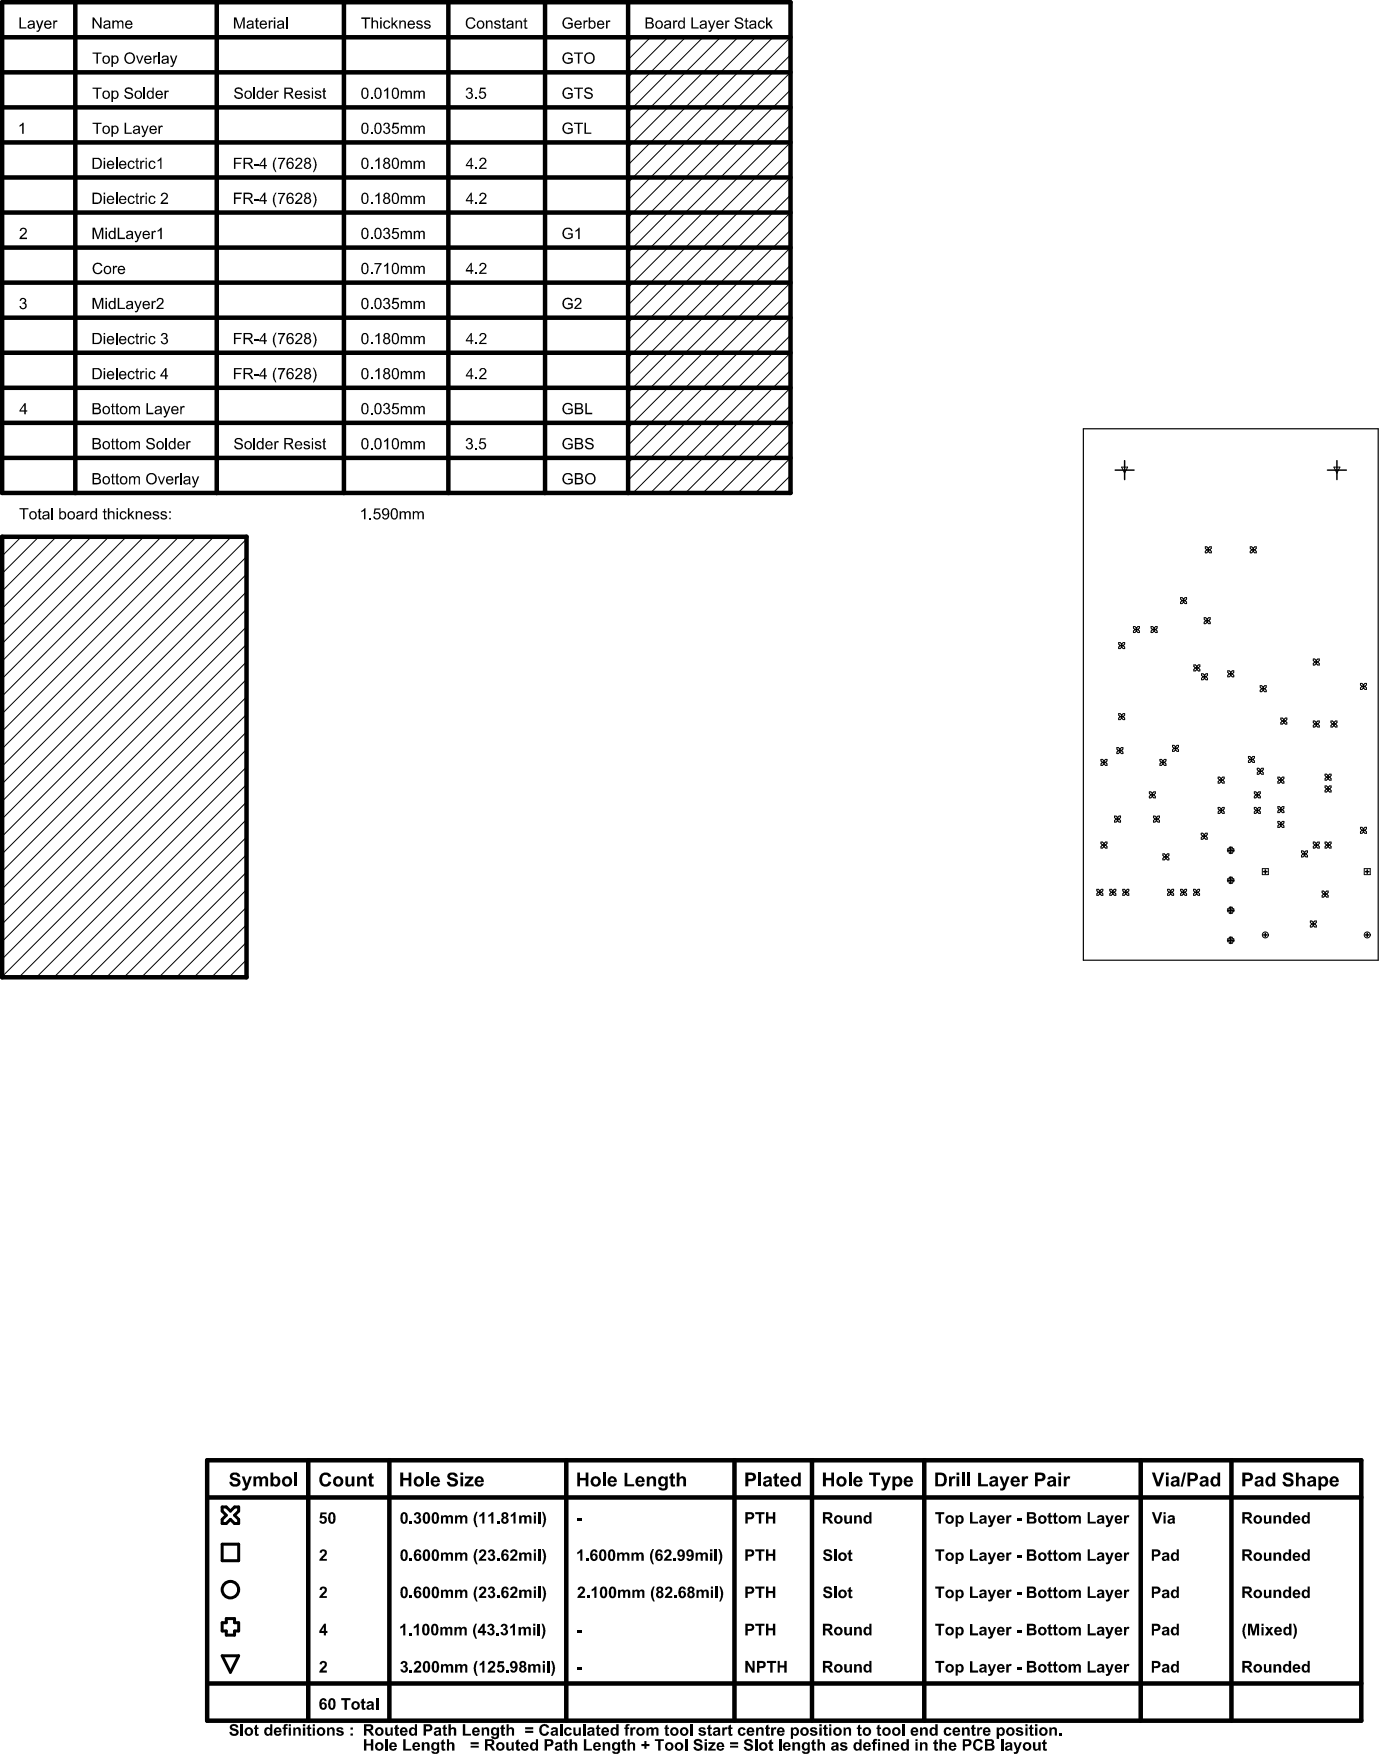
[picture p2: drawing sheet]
<svg xmlns="http://www.w3.org/2000/svg" width="195mm" height="248mm" viewBox="0 0 195 248" stroke-linecap="round" stroke-linejoin="round" font-family="sans-serif">
<path d="M152.9 60.5h41.6v75h-41.6z" fill="none" stroke="#000" stroke-width=".17"/>
<g fill="none" stroke="#000" stroke-width=".21">
<path d="M157.4 66.3h2.6M158.7 65v2.7M170.3 77.6h.5M170.5 77.3v.5M176.6 77.6h.5M176.8 77.3v.5M187.3 66.3h2.7M188.7 65v2.7M158 91.1h.5M158.3 90.9v.5M160.1 88.8h.5M160.4 88.6v.5"/>
<path d="M162.6 88.8h.5M162.9 88.6v.5M166.8 84.8h.5M167 84.5v.5M168.6 94.3h.5M168.9 94v.5M169.7 95.5h.5M170 95.3v.5M170.1 87.6h.5M170.3 87.3v.5M173.4 95.1h.5M173.7 94.8v.5"/>
<path d="M178 97.2h.5M178.3 96.9v.5M185.5 93.4h.5M185.7 93.2v.5M192.1 96.9h.5M192.4 96.6v.5M155.5 107.6h.5M155.5 119.2h.5M155.8 107.3v.5M155.8 119v.5M157.4 115.6h.5M157.7 115.3v.5"/>
<path d="M157.8 105.9h.5M158 101.1h.5M158 105.7v.5M158.3 100.9v.5M162.4 112.2h.5M162.6 111.9v.5M162.9 115.6h.5M163.2 115.3v.5M163.9 107.6h.5M164.1 107.3v.5M165.6 105.6h.5M165.9 105.3v.5"/>
<path d="M169.7 118h.5M169.9 117.7v.5M172.1 114.4h.5M172.1 110.1h.5M172.3 109.8v.5M172.3 114.1v.5M173.2 120h.9M173.7 119.5v.9M176.3 107.2h.5M176.6 106.9v.5M177.2 114.4h.5M177.2 112.2h.5"/>
<path d="M177.4 111.9v.5M177.4 114.1v.5M177.6 108.8h.5M177.8 108.6v.5M180.5 110.1h.5M180.5 116.3h.5M180.5 114.2h.5M180.7 109.8v.5M180.7 114v.5M180.7 116.1v.5M180.9 101.8h.5M181.2 101.5v.5"/>
<path d="M185.5 119.2h.5M185.5 102.2h.5M185.7 101.9v.5M185.7 119v.5M187.2 119.2h.5M187.2 111.3h.5M187.2 109.7h.5M187.4 109.4v.5M187.4 111.1v.5M187.4 119v.5M188 102.2h.5M188.2 101.9v.5"/>
<path d="M192.1 117.2h.5M192.4 116.9v.5M155 125.9h.5M155.2 125.7v.5M156.8 125.9h.5M157 125.7v.5M158.6 125.9h.5M158.9 125.7v.5M164.3 120.9h.5M164.5 120.7v.5M164.9 125.9h.5M165.2 125.7v.5"/>
<path d="M166.8 125.9h.5M167 125.7v.5M168.6 125.9h.5M168.8 125.7v.5M173.2 132.7h.9M173.2 128.4h.9M173.2 124.2h.9M173.7 123.8v.9M173.7 128v.9M173.7 132.2v.9M178.3 123h.5M178.3 131.9h.5"/>
<path d="M178.6 122.7v.5M178.6 131.7v.5M183.8 120.5h.5M184.1 120.2v.5M185.1 130.4h.5M185.3 130.1v.5M186.7 126.2h.5M187 125.9v.5M192.7 123h.5M192.7 131.9h.5M192.9 122.7v.5M192.9 131.7v.5"/>
</g>
<g fill="none" stroke="#000" stroke-width=".63">
<path d="M.3 .3h111.3v69.3h-111.3zM.3 15.2h111.3M.3 5.3h111.3M.3 10.2h111.3M10.6 .3v69.3M30.6 .3v69.3M48.5 .3v69.3M63.3 .3v69.3M76.9 .3v69.3M88.6 .3v69.3M.3 25h111.3M.3 20.1h111.3"/>
<path d="M.3 30h111.3M.3 34.9h111.3M.3 39.9h111.3M.3 59.7h111.3M.3 54.7h111.3M.3 49.8h111.3M.3 44.8h111.3M.3 64.6h111.3M.3 75.7h34.5v62.2h-34.5zM29.2 206.1h162.9v36.7h-162.9zM29.2 211.3h162.9M43.5 206.1v36.7"/>
<path d="M54.9 206.1v36.7M79.9 206.1v36.7M103.6 206.1v36.7M114.6 206.1v36.7M130.4 206.1v36.7M161 206.1v36.7M173.8 206.1v36.7M29.2 237.6h162.9"/>
</g>
<g fill="none" stroke="#000" stroke-width=".42">
<path d="M31.3 212.7h.6l.6 .5 .6-.5h.6v.5l-.6 .6 .6 .6v.6h-.6l-.6-.6-.6 .6h-.6v-.6l.6-.6-.6-.6zM31.3 217.9h2.4v2.3h-2.4zM31.3 233.7h2.4l-1.2 2.3zM31.9 228.4h1.2v.6h.6v1.2h-.6v.5h-1.2v-.5h-.6v-1.2h.6z"/>
<circle cx="32.5" cy="224.3" r="1.17"/>
</g>
<g fill="none" stroke="#000" stroke-width=".14">
<path d="M89.3 5.3l-.7 .7M91.8 5.3l-3.2 3.1M94.3 5.3l-5.7 5.6M96.7 5.3l-8.1 8.1M99.2 5.3l-10.6 10.5M101.7 5.3l-13.1 13M104.1 5.3l-15.5 15.5M106.6 5.3l-18 18M109.1 5.3l-20.5 20.4M111.6 17.6l-23 23M111.6 7.7l-23 23M111.6 10.2l-23 23"/>
<path d="M111.6 12.7l-23 22.9M111.6 15.2l-23 22.9M111.6 5.3l-23 22.9M111.6 34.9l-23 23M111.6 22.6l-23 22.9M111.6 20.1l-23 22.9M111.6 37.4l-23 23M111.6 27.5l-23 23M111.6 32.5l-23 22.9M111.6 30l-23 22.9M111.6 39.9l-23 22.9M111.6 25l-23 23"/>
<path d="M111.6 54.7l-14.9 14.9M111.6 42.4l-23 22.9M111.6 44.8l-23 23M111.6 52.3l-17.3 17.3M111.6 47.3l-22.3 22.3M111.6 57.2l-12.4 12.4M111.6 49.8l-19.8 19.8M111.6 59.7l-9.9 9.9M.6 75.7l-.3 .3M3 75.7l-2.7 2.8M5.5 75.7l-5.2 5.2M8 75.7l-7.7 7.7"/>
<path d="M10.4 75.7l-10.1 10.2M12.9 75.7l-12.6 12.7M15.4 75.7l-15.1 15.1M17.9 75.7l-17.6 17.6M20.3 75.7l-20 20.1M22.8 75.7l-22.5 22.5M25.3 75.7l-25 25M27.7 75.7l-27.4 27.5M30.2 75.7l-29.9 30M32.7 75.7l-32.4 32.4M34.8 76.1l-34.5 34.5M34.8 78.6l-34.5 34.5"/>
<path d="M111.6 64.6l-5 5M111.6 62.1l-7.5 7.5M111.6 67.1l-2.5 2.5M158.3 65.9h.8l-.4 .9zM170.1 77.2h.2l.2 .2 .2-.2h.2v.2l-.2 .2 .2 .2v.2h-.2l-.2-.2-.2 .2h-.2v-.2l.2-.2-.2-.2zM176.4 77.2h.2l.2 .2 .3-.2h.2v.2l-.2 .2 .2 .2v.2h-.2l-.3-.2-.2 .2h-.2v-.2l.2-.2-.2-.2zM188.2 65.9h.9l-.4 .9zM34.8 98.3l-34.5 34.6M34.8 83.5l-34.5 34.5M34.8 95.9l-34.5 34.5M34.8 86l-34.5 34.5M34.8 93.4l-34.5 34.5"/>
<path d="M34.8 90.9l-34.5 34.5M34.8 81l-34.5 34.6M34.8 88.4l-34.5 34.6M157.9 90.7h.2l.2 .2 .2-.2h.2v.2l-.2 .2 .2 .2v.2h-.2l-.2-.2-.2 .2h-.2v-.2l.2-.2-.2-.2zM159.9 88.4h.2l.3 .2 .2-.2h.2v.2l-.2 .2 .2 .2v.3h-.2l-.2-.3-.3 .3h-.2v-.3l.2-.2-.2-.2zM162.4 88.4h.2l.3 .2 .2-.2h.2v.2l-.2 .2 .2 .2v.3h-.2l-.2-.3-.3 .3h-.2v-.3l.2-.2-.2-.2zM166.6 84.3h.2l.2 .2 .2-.2h.2v.2l-.2 .3 .2 .2v.2h-.2l-.2-.2-.2 .2h-.2v-.2l.2-.2-.2-.3zM168.5 93.8h.2l.2 .2 .2-.2h.2v.2l-.2 .3 .2 .2v.2h-.2l-.2-.2-.2 .2h-.2v-.2l.2-.2-.2-.3zM169.5 95.1h.3l.2 .2 .2-.2h.2v.2l-.2 .2 .2 .2v.2h-.2l-.2-.2-.2 .2h-.3v-.2l.3-.2-.3-.2zM169.9 87.2h.2l.2 .2 .3-.2h.2v.2l-.2 .2 .2 .2v.2h-.2l-.3-.2-.2 .2h-.2v-.2l.2-.2-.2-.2zM173.3 94.7h.2l.2 .2 .2-.2h.2v.2l-.2 .2 .2 .2v.2h-.2l-.2-.2-.2 .2h-.2v-.2l.2-.2-.2-.2zM177.8 96.8h.2l.3 .2 .2-.2h.2v.2l-.2 .2 .2 .2v.2h-.2l-.2-.2-.3 .2h-.2v-.2l.2-.2-.2-.2z"/>
<path d="M185.3 93h.2l.2 .2 .3-.2h.2v.2l-.2 .2 .2 .2v.2h-.2l-.3-.2-.2 .2h-.2v-.2l.2-.2-.2-.2zM192 96.4h.2l.2 .2 .2-.2h.2v.2l-.2 .3 .2 .2v.2h-.2l-.2-.2-.2 .2h-.2v-.2l.2-.2-.2-.3zM34.8 103.3l-34.5 34.5M34.8 113.2l-24.7 24.7M34.8 118.1l-19.8 19.8M34.8 115.6l-22.3 22.3M34.8 105.8l-32.1 32.1M34.8 108.2l-29.7 29.7M34.8 100.8l-34.5 34.5M34.8 110.7l-27.2 27.2M155.4 107.2h.2l.2 .2 .2-.2h.2v.2l-.2 .2 .2 .2v.2h-.2l-.2-.2-.2 .2h-.2v-.2l.2-.2-.2-.2zM155.4 118.8h.2l.2 .2 .2-.2h.2v.2l-.2 .2 .2 .3v.2h-.2l-.2-.2-.2 .2h-.2v-.2l.2-.3-.2-.2z"/>
<path d="M157.3 115.2h.2l.2 .2 .2-.2h.2v.2l-.2 .2 .2 .2v.2h-.2l-.2-.2-.2 .2h-.2v-.2l.2-.2-.2-.2zM157.6 105.5h.2l.2 .2 .2-.2h.3v.2l-.3 .2 .3 .2v.2h-.3l-.2-.2-.2 .2h-.2v-.2l.2-.2-.2-.2zM157.9 100.7h.2l.2 .2 .2-.2h.2v.2l-.2 .2 .2 .2v.2h-.2l-.2-.2-.2 .2h-.2v-.2l.2-.2-.2-.2zM162.2 111.7h.2l.2 .3 .2-.3h.2v.3l-.2 .2 .2 .2v.2h-.2l-.2-.2-.2 .2h-.2v-.2l.2-.2-.2-.2zM162.8 115.2h.2l.2 .2 .2-.2h.2v.2l-.2 .2 .2 .2v.2h-.2l-.2-.2-.2 .2h-.2v-.2l.2-.2-.2-.2zM163.7 107.2h.2l.2 .2 .2-.2h.2v.2l-.2 .2 .2 .2v.2h-.2l-.2-.2-.2 .2h-.2v-.2l.2-.2-.2-.2zM165.5 105.2h.2l.2 .2 .2-.2h.2v.2l-.2 .2 .2 .2v.2h-.2l-.2-.2-.2 .2h-.2v-.2l.2-.2-.2-.2zM169.5 117.6h.2l.2 .2 .2-.2h.3v.2l-.3 .2 .3 .2v.2h-.3l-.2-.2-.2 .2h-.2v-.2l.2-.2-.2-.2zM171.9 113.9h.2l.2 .2 .2-.2h.2v.2l-.2 .3 .2 .2v.2h-.2l-.2-.2-.2 .2h-.2v-.2l.2-.2-.2-.3zM171.9 109.7h.2l.2 .2 .2-.2h.2v.2l-.2 .2 .2 .2v.2h-.2l-.2-.2-.2 .2h-.2v-.2l.2-.2-.2-.2zM173.5 119.6h.4v.2h.2v.4h-.2v.2h-.4v-.2h-.2v-.4h.2zM176.2 106.7h.2l.2 .3 .2-.3h.2v.3l-.2 .2 .2 .2v.2h-.2l-.2-.2-.2 .2h-.2v-.2l.2-.2-.2-.2z"/>
<path d="M177 113.9h.2l.2 .2 .2-.2h.2v.2l-.2 .3 .2 .2v.2h-.2l-.2-.2-.2 .2h-.2v-.2l.2-.2-.2-.3zM177 111.7h.2l.2 .3 .2-.3h.2v.3l-.2 .2 .2 .2v.2h-.2l-.2-.2-.2 .2h-.2v-.2l.2-.2-.2-.2zM177.4 108.4h.2l.2 .2 .2-.2h.3v.2l-.3 .2 .3 .2v.3h-.3l-.2-.3-.2 .3h-.2v-.3l.2-.2-.2-.2zM180.3 109.7h.2l.2 .2 .3-.2h.2v.2l-.2 .2 .2 .2v.2h-.2l-.3-.2-.2 .2h-.2v-.2l.2-.2-.2-.2zM180.3 115.9h.2l.2 .2 .3-.2h.2v.2l-.2 .2 .2 .2v.3h-.2l-.3-.3-.2 .3h-.2v-.3l.2-.2-.2-.2zM180.3 113.8h.2l.2 .2 .3-.2h.2v.2l-.2 .2 .2 .3v.2h-.2l-.3-.2-.2 .2h-.2v-.2l.2-.3-.2-.2zM180.7 101.3h.3l.2 .2 .2-.2h.2v.2l-.2 .3 .2 .2v.2h-.2l-.2-.2-.2 .2h-.3v-.2l.3-.2-.3-.3zM185.3 118.8h.2l.2 .2 .3-.2h.2v.2l-.2 .2 .2 .3v.2h-.2l-.3-.2-.2 .2h-.2v-.2l.2-.3-.2-.2zM185.3 101.7h.2l.2 .3 .3-.3h.2v.3l-.2 .2 .2 .2v.2h-.2l-.3-.2-.2 .2h-.2v-.2l.2-.2-.2-.2zM187 118.8h.2l.2 .2 .2-.2h.2v.2l-.2 .2 .2 .3v.2h-.2l-.2-.2-.2 .2h-.2v-.2l.2-.3-.2-.2zM187 110.9h.2l.2 .2 .2-.2h.2v.2l-.2 .2 .2 .2v.3h-.2l-.2-.3-.2 .3h-.2v-.3l.2-.2-.2-.2zM187 109.2h.2l.2 .3 .2-.3h.2v.3l-.2 .2 .2 .2v.2h-.2l-.2-.2-.2 .2h-.2v-.2l.2-.2-.2-.2z"/>
<path d="M187.8 101.7h.2l.2 .3 .2-.3h.3v.3l-.3 .2 .3 .2v.2h-.3l-.2-.2-.2 .2h-.2v-.2l.2-.2-.2-.2zM192 116.7h.2l.2 .3 .2-.3h.2v.3l-.2 .2 .2 .2v.2h-.2l-.2-.2-.2 .2h-.2v-.2l.2-.2-.2-.2zM34.8 125.5l-12.4 12.4M34.8 130.5l-7.4 7.4M34.8 120.6l-17.3 17.3M34.8 128l-9.9 9.9M34.8 133l-5 4.9M34.8 135.4l-2.5 2.5M34.8 123.1l-14.9 14.8M154.8 125.5h.2l.2 .2 .2-.2h.2v.2l-.2 .2 .2 .2v.2h-.2l-.2-.2-.2 .2h-.2v-.2l.2-.2-.2-.2zM156.6 125.5h.2l.2 .2 .2-.2h.3v.2l-.3 .2 .3 .2v.2h-.3l-.2-.2-.2 .2h-.2v-.2l.2-.2-.2-.2zM158.4 125.5h.3l.2 .2 .2-.2h.2v.2l-.2 .2 .2 .2v.2h-.2l-.2-.2-.2 .2h-.3v-.2l.3-.2-.3-.2z"/>
<path d="M164.1 120.5h.2l.2 .2 .2-.2h.2v.2l-.2 .2 .2 .2v.2h-.2l-.2-.2-.2 .2h-.2v-.2l.2-.2-.2-.2zM164.8 125.5h.2l.2 .2 .2-.2h.2v.2l-.2 .2 .2 .2v.2h-.2l-.2-.2-.2 .2h-.2v-.2l.2-.2-.2-.2zM166.6 125.5h.2l.2 .2 .2-.2h.2v.2l-.2 .2 .2 .2v.2h-.2l-.2-.2-.2 .2h-.2v-.2l.2-.2-.2-.2zM168.4 125.5h.2l.2 .2 .3-.2h.2v.2l-.2 .2 .2 .2v.2h-.2l-.3-.2-.2 .2h-.2v-.2l.2-.2-.2-.2zM173.5 123.8h.4v.2h.2v.4h-.2v.2h-.4v-.2h-.2v-.4h.2zM173.5 128h.4v.2h.2v.5h-.2v.2h-.4v-.2h-.2v-.5h.2zM173.5 132.3h.4v.2h.2v.4h-.2v.2h-.4v-.2h-.2v-.4h.2zM178.1 122.6h.9v.8h-.9zM183.7 120.1h.2l.2 .2 .2-.2h.2v.2l-.2 .2 .2 .2v.2h-.2l-.2-.2-.2 .2h-.2v-.2l.2-.2-.2-.2zM184.9 130h.2l.2 .2 .2-.2h.2v.2l-.2 .2 .2 .2v.2h-.2l-.2-.2-.2 .2h-.2v-.2l.2-.2-.2-.2zM186.6 125.7h.2l.2 .3 .2-.3h.2v.3l-.2 .2 .2 .2v.2h-.2l-.2-.2-.2 .2h-.2v-.2l.2-.2-.2-.2zM192.5 122.6h.9v.8h-.9z"/>
<circle cx="178.6" cy="131.9" r=".42"/>
<circle cx="192.9" cy="131.9" r=".42"/>
</g>
<g fill="#000">
<path d="M2.7 2.5h.3v1.4h.7v.1h-1zM2.8 17.7l.2-.2 .2-.2h.1v1.6h-.2v-1.2l-.4 .2zM5.1 2.9h.2l.3 .9 .3-.9h.2l-.5 1.3a.34 .34 0 0 1-.4 .3v-.2h.2l.1-.2zM7.5 2.9h.2v.2l.1-.2h.3v.2a.26 .26 0 0 0-.3 0 .26 .26 0 0 0-.1 .3v.6h-.2zM13.1 2.5h.2l.8 1.2v-1.2h.2v1.5h-.2l-.8-1.2v1.2h-.2zM13.1 12.4h1.2v.1h-.5v1.4h-.2v-1.4h-.5zM13.1 17.3h1.2v.2h-.5v1.4h-.2v-1.4h-.5zM13.1 7.4h1.2v.2h-.5v1.4h-.2v-1.4h-.5zM15.9 2.9h.2v.2a.36 .36 0 0 1 .6 0 .37 .37 0 0 1 .4-.2 .37 .37 0 0 1 .3 .4v.7h-.2v-.7a.26 .26 0 0 0-.3-.2 .26 .26 0 0 0-.2 .3v.6h-.1v-.7a.27 .27 0 0 0-.4-.2 .27 .27 0 0 0-.1 .3v.6h-.2zM17.6 17.3h.2v1.4h.8v.2h-1zM17.8 12.4l.5-.1a.51 .51 0 0 1 .4 .5h-.1a.4 .4 0 0 0-.4-.3 .4 .4 0 0 0-.4 .3l.2 .2 .6 .1a.49 .49 0 0 1 .1 .7 .49 .49 0 0 1-.6 .2v-.1a.5 .5 0 0 1-.6-.5h.3a.44 .44 0 0 0 .4 .4 .44 .44 0 0 0 .4-.3l-.1-.2-.4-.1a.41 .41 0 0 1-.5-.3 .41 .41 0 0 1 .2-.5zM19.2 7.8h.2l.3 1 .3-1h.2l-.4 1.2h-.2z"/>
<path d="M20.3 12.4h.2v1.5h-.2zM19.9 17.7h.2l.4 1 .3-1h.2l-.5 1.3a.32 .32 0 0 1-.1 .3 .32 .32 0 0 1-.4 0v-.2a.26 .26 0 0 0 .3 0 .26 .26 0 0 0 .1-.2zM21.6 7.8h.2v.2l.1-.2h.3v.2a.28 .28 0 0 0-.3 .1 .28 .28 0 0 0-.1 .3v.6h-.2zM22.4 7.4h.2v1.6h-.2zM22.4 17.7h.1l.1 .2a.24 .24 0 0 1 .1-.2 .24 .24 0 0 1 .3 .1l-.1 .2a.26 .26 0 0 0-.3 0 .26 .26 0 0 0 0 .3v.6h-.2zM23.2 12.8h.2v.2l.1-.2h.3v.2h-.3l-.1 .9h-.2zM24 7.8h.2l.3 1 .3-1h.2l-.5 1.4a.34 .34 0 0 1-.4 .2v-.2l.2 .1 .1-.3zM33.2 12.4l.3-.1 .4 .1 .3 .3v.1h-.2a.4 .4 0 0 0-.3-.3 .4 .4 0 0 0-.4 .2l.1 .2 .5 .1a.49 .49 0 0 1 .3 .7 .49 .49 0 0 1-.7 .2l-.3-.1-.2-.4 .3 .1a.44 .44 0 0 0 .4 .3 .44 .44 0 0 0 .4-.3l-.1-.2-.3-.1a.48 .48 0 0 1-.5-.2 .48 .48 0 0 1 0-.5zM33 2.5h.4l.4 1.3 .5-1.3h.2v1.5h-.2v-1.3l-.4 1.3h-.2l-.5-1.3v1.3h-.2zM35.8 12.4h.2v1.5h-.2zM36.1 2.6l.2-.1v.4h.2v.2h-.2v.8h.2v.1a.28 .28 0 0 1-.3 0 .28 .28 0 0 1-.1-.3v-.6h-.1v-.2h.1zM37.9 2.9h.2v.2l.1-.2h.3h.1l-.1 .2a.23 .23 0 0 0-.3 .1 .23 .23 0 0 0-.1 .2v.6h-.2z"/>
<path d="M38.7 12.8h.2v.2l.1-.2h.3h.1l-.1 .2a.26 .26 0 0 0-.3 .1 .26 .26 0 0 0-.1 .2v.6h-.2zM40.4 2.5h.2v1.5h-.2zM43 12.8h.2a.46 .46 0 0 1 .5 .3h-.2a.27 .27 0 0 0-.2-.2 .27 .27 0 0 0-.3 .2l.4 .2a.36 .36 0 0 1 .3 .4 .36 .36 0 0 1-.5 .3 .37 .37 0 0 1-.4-.4l.2-.1a.3 .3 0 0 0 .3 .3 .3 .3 0 0 0 .3-.2l-.2-.1a.46 .46 0 0 1-.5-.5zM44.6 12.8h.2a.41 .41 0 0 1 .5 .3h-.2a.21 .21 0 0 0-.2-.2 .21 .21 0 0 0-.2 .3l.2 .1a.37 .37 0 0 1 .5 .4 .37 .37 0 0 1-.5 .3l-.4-.2-.1-.2 .2-.1a.28 .28 0 0 0 .3 .3 .28 .28 0 0 0 .2-.3l-.2-.1a.35 .35 0 0 1-.4-.2 .35 .35 0 0 1 .1-.4zM45.6 12.5l.2-.1v.4h.2v.2h-.2v.7l.2 .1v.1a.29 .29 0 0 1-.3 0 .29 .29 0 0 1-.1-.3v-.6h-.1v-.2h.1zM51 2.5h1.2v.2h-.5v1.3h-.2v-1.3h-.5zM52.3 18.7h.2v.2h-.2zM52.3 13.7h.2v.2h-.2zM52.4 2.5h.2v.6a.39 .39 0 0 1 .5-.2 .39 .39 0 0 1 .2 .4v.7h-.1v-.7a.28 .28 0 0 0-.4-.2 .28 .28 0 0 0-.2 .3v.6h-.2zM54.3 17.4h.5a.4 .4 0 0 1 0 .6 .49 .49 0 0 1 .1 .8 .49 .49 0 0 1-.7 0l-.1-.3h.1a.33 .33 0 0 0 .4 .3 .33 .33 0 0 0 .3-.5 .33 .33 0 0 0-.5-.2v-.1a.27 .27 0 0 0 .4-.2 .27 .27 0 0 0-.3-.4 .27 .27 0 0 0-.2 .3h-.2zM54.3 2.9h.1a.43 .43 0 0 1 .6 .3l-.1 .1a.31 .31 0 0 0-.4-.2 .31 .31 0 0 0-.2 .4 .31 .31 0 0 0 .2 .4 .31 .31 0 0 0 .4-.3h.2l-.1 .1a.51 .51 0 0 1-.6 .3 .51 .51 0 0 1-.3-.6zM54.2 12.7l.6-.3v1.5h-.2v-1.2l-.4 .3z"/>
<path d="M55.3 2.5h.1v.8l.5-.4h.2l-.4 .4 .5 .7h-.2l-.4-.5-.2 .1v.4h-.1zM55.5 17.3h.8v.2h-.7l-.1 .5a.52 .52 0 0 1 .8 .3 .52 .52 0 0 1-.5 .6h-.1a.44 .44 0 0 1-.4-.4h.2a.34 .34 0 0 0 .5 .2 .34 .34 0 0 0 .1-.5v-.1a.33 .33 0 0 0-.6 .1l-.2-.1zM56.3 2.9h.2v.2a.42 .42 0 0 1 .5-.2 .42 .42 0 0 1 .3 .4v.7h-.2v-.7a.28 .28 0 0 0-.4-.2 .28 .28 0 0 0-.2 .3v.6h-.2zM56.6 17.7h.1v.2a.39 .39 0 0 1 .7 0 .39 .39 0 0 1 .4-.2 .39 .39 0 0 1 .3 .4v.8h-.2v-.7a.24 .24 0 0 0-.2-.3 .24 .24 0 0 0-.3 .3v.7h-.2v-.8a.24 .24 0 0 0-.2-.2 .24 .24 0 0 0-.2 .3l-.1 .7h-.1zM56.6 12.8h.1v.2a.51 .51 0 0 1 .7-.1 .37 .37 0 0 1 .5-.1 .37 .37 0 0 1 .2 .4v.7h-.2v-.7a.22 .22 0 0 0-.1-.3 .22 .22 0 0 0-.3 .1l-.1 .1v.8h-.2v-.9a.32 .32 0 0 0-.3 0 .32 .32 0 0 0-.2 .3v.6h-.1zM58.9 2.9h.2a.48 .48 0 0 1 .5 .3h-.2a.27 .27 0 0 0-.2-.2 .27 .27 0 0 0-.3 .2l.3 .1a.44 .44 0 0 1 .5 .5 .52 .52 0 0 1-.5 .3 .52 .52 0 0 1-.5-.4h.2a.28 .28 0 0 0 .3 .2 .28 .28 0 0 0 .3-.2l-.4-.2a.33 .33 0 0 1-.3-.2 .33 .33 0 0 1 .1-.4zM58.4 17.7h.1l.1 .2a.38 .38 0 0 1 .3-.2 .38 .38 0 0 1 .4 .2l.1-.1a.35 .35 0 0 1 .3 0 .35 .35 0 0 1 .2 .3v.8h-.2v-.7a.25 .25 0 0 0-.2-.3 .25 .25 0 0 0-.2 .3v.7h-.2v-.8a.24 .24 0 0 0-.3-.2 .24 .24 0 0 0-.2 .3v.7h-.2zM58.4 12.8h.1v.2a.47 .47 0 0 1 .8 0 .36 .36 0 0 1 .4-.2 .36 .36 0 0 1 .2 .4v.7h-.2v-.7a.22 .22 0 0 0-.1-.3 .22 .22 0 0 0-.3 .2v.8h-.2v-.7a.21 .21 0 0 0-.2-.3 .21 .21 0 0 0-.3 .2v.8h-.2zM60 2.9h.1a.44 .44 0 0 1 .6 .3h-.2a.27 .27 0 0 0-.2-.2 .27 .27 0 0 0-.3 .2l.3 .1a.44 .44 0 0 1 .4 .6l-.2 .2a.51 .51 0 0 1-.7-.4h.2a.28 .28 0 0 0 .3 .2 .28 .28 0 0 0 .3-.2l-.4-.2a.34 .34 0 0 1-.3-.2 .34 .34 0 0 1 .1-.4zM65.9 12.4h.1a.41 .41 0 0 1 .6 .1 .41 .41 0 0 1-.1 .6 .49 .49 0 0 1 0 .8 .49 .49 0 0 1-.8-.4h.2a.31 .31 0 0 0 .3 .3 .31 .31 0 0 0 .3-.4 .31 .31 0 0 0-.4-.2v-.2a.25 .25 0 0 0 .3-.2 .25 .25 0 0 0-.2-.3 .25 .25 0 0 0-.3 .2h-.2zM66 2.5h.5a.44 .44 0 0 1 .5 .3l-.1 .2a.51 .51 0 0 0-.7-.3 .51 .51 0 0 0-.3 .7l.2 .4a.47 .47 0 0 0 .5 .1 .47 .47 0 0 0 .3-.4l.2 .1-.1 .2a.74 .74 0 0 1-1 .1 .74 .74 0 0 1-.2-.9v-.2zM67 13.7h.3v.2h-.3z"/>
<path d="M67.8 12.4h.7v.2h-.6l-.1 .4a.52 .52 0 0 1 .7 .2 .52 .52 0 0 1-.3 .7 .52 .52 0 0 1-.6-.4h.2a.34 .34 0 0 0 .3 .3 .34 .34 0 0 0 .3-.4 .34 .34 0 0 0-.3-.3l-.5 .1zM68.6 2.9h.1v.2a.41 .41 0 0 1 .5-.2 .41 .41 0 0 1 .3 .4v.7h-.2v-.7a.28 .28 0 0 0-.3-.2 .28 .28 0 0 0-.2 .3v.6h-.2zM69.8 3l.1-.1a.49 .49 0 0 1 .7 .3h-.2a.24 .24 0 0 0-.2-.1 .24 .24 0 0 0-.2 .2h.2a.36 .36 0 0 1 .4 .3 .36 .36 0 0 1-.2 .4 .5 .5 0 0 1-.7-.3h.2a.28 .28 0 0 0 .3 .2 .28 .28 0 0 0 .3-.3l-.4-.1a.34 .34 0 0 1-.3-.1 .34 .34 0 0 1 0-.4zM70.9 2.6l.2-.1v.4h.2v.2h-.2v.8h.2l.1 .1a.27 .27 0 0 1-.4 0 .27 .27 0 0 1-.1-.3v-.6h-.1v-.2h.1zM72.8 2.9h.1v.2a.41 .41 0 0 1 .5-.2 .41 .41 0 0 1 .3 .4v.7h-.2v-.7a.28 .28 0 0 0-.4-.2 .28 .28 0 0 0-.2 .3v.6h-.1zM74 2.6l.2-.1v.4h.2v.2h-.2v.7l.2 .1v.1a.28 .28 0 0 1-.3 0 .28 .28 0 0 1-.1-.3v-.6h-.1v-.2h.1zM79.6 17.4l.4-.1h.5l.3 .4-.2 .1v-.1a.57 .57 0 0 0-.8-.2 .57 .57 0 0 0-.2 .8v.1a.62 .62 0 0 0 1 .1v-.3h-.5v-.1h.7v.6l-.2 .1-.5 .1-.6-.3-.2-.6zM79.7 2.5h.4a.59 .59 0 0 1 .7 .4l-.2 .1a.57 .57 0 0 0-.8-.3 .57 .57 0 0 0-.2 .8l.2 .3 .4 .1 .4-.2v-.3h-.5v-.2h.7v.7l-.4 .2-.6-.1-.2-.1-.2-.3-.1-.4zM79.7 12.4h.7l.4 .3-.2 .2v-.1a.52 .52 0 0 0-.6-.3 .52 .52 0 0 0-.4 .6 .61 .61 0 0 0 .3 .6 .61 .61 0 0 0 .7-.1v-.3h-.5v-.2h.7v.6l-.3 .2h-.6l-.4-.2-.2-.6 .2-.4zM79.7 7.5l.4-.1h.3l.4 .3-.2 .2a.57 .57 0 0 0-.7-.3 .57 .57 0 0 0-.3 .8 .64 .64 0 0 0 1 .3v-.3h-.5v-.2h.7v.6l-.3 .2h-.5l-.5-.3-.2-.6zM81 17.3h1.3v.2h-.5v1.4h-.3v-1.4h-.5zM81 12.4h1.3v.1h-.5v1.4h-.3v-1.4h-.5z"/>
<path d="M81 7.4h1.3v.2h-.5v1.4h-.3v-1.4h-.5zM82.5 17.3h.2v1.4h.7v.2h-.9zM82.3 2.9h.2v.2l.1-.2h.3v.2a.26 .26 0 0 0-.3 .1 .26 .26 0 0 0-.1 .2v.6h-.2zM82.6 12.4l.3-.1 .4 .1 .3 .3v.1h-.2a.38 .38 0 0 0-.3-.3 .38 .38 0 0 0-.4 .2v.2l.5 .1a.49 .49 0 0 1 .4 .6 .49 .49 0 0 1-.6 .4l-.4-.2-.2-.4 .2 .1a.44 .44 0 0 0 .4 .3 .44 .44 0 0 0 .4-.3v-.2l-.3-.1a.48 .48 0 0 1-.5-.2 .48 .48 0 0 1 0-.5zM85.5 2.9h.2v.2l.1-.2h.3h.1l-.1 .2a.23 .23 0 0 0-.3 .1 .23 .23 0 0 0-.1 .2v.6h-.2zM95 2.9h.2v.2v-.2h.3h.1l-.1 .2a.23 .23 0 0 0-.2 .1 .23 .23 0 0 0-.1 .2v.6h-.2zM97.6 2.5h.2v1.4h.8v.1h-1zM99.9 2.9h.2l.3 .9 .4-.9h.1l-.4 1.2a.38 .38 0 0 1-.5 .4v-.2h.2l.2-.2zM102.3 2.9h.2v.2l.1-.2h.3h.1l-.1 .2a.23 .23 0 0 0-.3 .1 .23 .23 0 0 0 0 .2v.6h-.3zM103.9 2.5h.6a.44 .44 0 0 1 .4 .4h-.2a.39 .39 0 0 0-.4-.3 .39 .39 0 0 0-.4 .3l.4 .2a.49 .49 0 0 1 .6 .6 .49 .49 0 0 1-.7 .4 .51 .51 0 0 1-.5-.6l.2 .1a.43 .43 0 0 0 .4 .3 .43 .43 0 0 0 .4-.3l-.2-.2-.6-.2a.38 .38 0 0 1-.2-.3 .38 .38 0 0 1 .2-.4zM105.2 2.6l.2-.1v.4h.2v.2h-.2v.7l.2 .1v.1a.28 .28 0 0 1-.3 0 .28 .28 0 0 1-.1-.3v-.6h-.2v-.2h.2zM107.1 3a.48 .48 0 0 1 .8 .2l-.1 .1a.34 .34 0 0 0-.5-.2 .34 .34 0 0 0-.1 .5 .3 .3 0 0 0 .2 .3 .3 .3 0 0 0 .4-.3h.2a.54 .54 0 0 1-.8 .4 .54 .54 0 0 1-.2-.8z"/>
<path d="M108.1 2.5h.2v.8l.5-.4h.2l-.4 .4 .5 .7h-.3l-.4-.5-.1 .1v.4h-.2zM3 32.2a.53 .53 0 0 1 .8 .2 .53 .53 0 0 1-.4 .7l-.4 .4h.8v.2h-1.1l.3-.4 .3-.3a.44 .44 0 0 0 .2-.7 .32 .32 0 0 0-.5 .3h-.2zM13.4 37.2l.5-.1a.44 .44 0 0 1 .5 .4h-.2a.52 .52 0 0 0-.7-.2 .52 .52 0 0 0-.2 .7v.1a.47 .47 0 0 0 .5 .4 .47 .47 0 0 0 .4-.4l.3 .1-.2 .3-.3 .2h-.3a.87 .87 0 0 1-.3-1.5zM13.1 32.1h.3l.4 1.4 .5-1.4h.3v1.6h-.2v-1.3l-.5 1.3h-.2l-.4-1.3v1.3h-.2zM15.9 37.5h.2v.2a.27 .27 0 0 1 .2-.2 .27 .27 0 0 1 .3 0l-.1 .3a.26 .26 0 0 0-.3 0 .26 .26 0 0 0-.1 .3v.5h-.2zM16.4 27.2h.2v1.6h-.2zM16.4 22.3h.2v1.5h-.2zM16.6 32.1h.2v1.4h.8v.2h-1zM18.2 27.7l.2-.1a.4 .4 0 0 1 .6 .4h-.2a.35 .35 0 0 0-.5-.1 .35 .35 0 0 0 0 .5 .28 .28 0 0 0 .3 .2 .28 .28 0 0 0 .2-.2h.2a.55 .55 0 0 1-.8 .3 .55 .55 0 0 1-.1-.9zM18.2 22.8l.1-.1a.45 .45 0 0 1 .7 .3h-.2a.34 .34 0 0 0-.5-.1 .34 .34 0 0 0-.1 .5 .3 .3 0 0 0 .3 .3 .3 .3 0 0 0 .3-.3l.2 .1a.53 .53 0 0 1-.7 .3 .53 .53 0 0 1-.2-.8zM19.2 27.3l.2-.1v.4h.2v.2h-.2v.8h.2v.2a.26 .26 0 0 1-.3 0 .26 .26 0 0 1-.1-.4v-.6h-.1v-.2h.1zM19.2 22.4l.2-.1v.4h.2v.1h-.2v.8l.2 .1v.1a.26 .26 0 0 1-.3 0 .26 .26 0 0 1-.1-.3v-.7h-.1v-.1h.1z"/>
<path d="M18.9 32.6h.2l.4 .9 .3-.9h.2l-.5 1.2a.36 .36 0 0 1-.4 .4l-.1-.2h.2l.2-.3zM19.8 27.6h.2v.2l.2-.2 .2 .1-.1 .2-.2-.1-.1 .2v.8h-.2zM19.8 22.7h.2v.2a.27 .27 0 0 1 .4-.2l-.1 .2a.26 .26 0 0 0-.2 .1 .26 .26 0 0 0-.1 .2v.6h-.2zM21.2 27.6h.1a.42 .42 0 0 1 .6 .4h-.2a.31 .31 0 0 0-.4-.2 .31 .31 0 0 0-.1 .5 .3 .3 0 0 0 .3 .3 .3 .3 0 0 0 .3-.2h.1a.52 .52 0 0 1-.7 .4 .52 .52 0 0 1-.2-.8zM21.2 22.7h.1a.46 .46 0 0 1 .6 .3h-.2a.31 .31 0 0 0-.4-.1 .31 .31 0 0 0-.1 .4 .3 .3 0 0 0 .2 .4 .3 .3 0 0 0 .4-.3l.1 .1a.54 .54 0 0 1-.8 .2 .54 .54 0 0 1 0-.8zM21.4 32.6h.2v.2l.1-.2h.3l-.1 .2a.23 .23 0 0 0-.3 0 .23 .23 0 0 0 0 .3v.6h-.2zM22.2 22.6l.3-.2 .2-.2h.1v1.6h-.2v-1.2l-.3 .2zM22.2 32.5l.6-.4v1.6h-.2v-1.2l-.3 .2zM22.9 27.3l.1-.1a.51 .51 0 0 1 .7 .3 .51 .51 0 0 1-.3 .7l-.5 .4h.8v.2h-1v-.3l.5-.5a.34 .34 0 0 0 .3-.4 .34 .34 0 0 0-.4-.3l-.1 .1-.1 .3-.2-.1zM33 27.2h1.1v.2h-.9v.5h.8v.2h-.8v.7h-.2zM33 22.3h1.1v.1h-.9v.5h.8v.2h-.8v.7h-.2zM35.8 28.1h.7v.2h-.7z"/>
<path d="M35.8 23.2h.7v.2h-.7zM38.9 27.2h.1l-.3 .7v.6l.3 .8-.2-.2-.3-.7 .1-.6zM38.9 22.2l.1 .1-.3 .6v.6l.3 .8h-.2l-.3-.8 .1-.7zM39.2 27.2h1v.2l-.5 .8v.6h-.3l.1-.5 .5-.9h-.8zM39.2 22.3h1v.1l-.5 .8v.6h-.3l.1-.4 .5-1h-.8zM41.9 27.3a.5 .5 0 0 1 .7 .2 .5 .5 0 0 1-.3 .7l-.4 .4h.8v.2h-1.1l.2-.4 .4-.4a.36 .36 0 0 0 .3-.3 .36 .36 0 0 0-.2-.4 .37 .37 0 0 0-.4 .4l-.2-.1zM41.9 22.3a.5 .5 0 0 1 .7 .2 .5 .5 0 0 1-.2 .7l-.5 .5h.8v.1h-1.1l.1-.2 .5-.5a.39 .39 0 0 0 .1-.7 .33 .33 0 0 0-.4 .3h-.2zM44.1 27.2h.2l.4 .9-.1 .5-.3 .7h-.2l.3-.6 .1-.7zM44.1 22.2l.2 .1 .4 .9-.1 .4-.3 .7h-.2l.3-.5 .1-.8zM52.3 38.4h.2v.2h-.2zM52.3 33.5h.2v.2h-.2zM52.3 23.6h.2v.2h-.2z"/>
<path d="M52.3 28.6h.2v.2h-.2zM53 22.6l.4-.4h.2v1.6h-.3v-1.2l-.3 .2zM53 27.6l.6-.4v1.6h-.3v-1.2l-.3 .2zM52.8 37.1h1.1v.2l-.5 .6-.1 .7h-.2v-.3l.5-1h-.8zM54.2 32.2a.42 .42 0 0 1 .7 0 .42 .42 0 0 1-.1 .7 .49 .49 0 0 1 0 .8 .49 .49 0 0 1-.7-.4h.1a.31 .31 0 0 0 .4 .3 .31 .31 0 0 0 .2-.4 .31 .31 0 0 0-.4-.2v-.2a.28 .28 0 0 0 .4-.2 .28 .28 0 0 0-.2-.3 .28 .28 0 0 0-.3 .3h-.2zM54.2 37.5l.6-.4v1.5h-.2v-1.2l-.4 .3zM55.5 32.2h.8v.1h-.7l-.1 .5 .1-.1a.52 .52 0 0 1 .7 .4 .52 .52 0 0 1-.4 .6 .52 .52 0 0 1-.6-.4h.2a.35 .35 0 0 0 .4 .2 .35 .35 0 0 0 .3-.3 .35 .35 0 0 0-.4-.3l-.5 .1zM56.6 37.5h.1v.2a.39 .39 0 0 1 .7 0 .39 .39 0 0 1 .4-.2 .39 .39 0 0 1 .3 .4v.7h-.2v-.7a.24 .24 0 0 0-.3-.2 .24 .24 0 0 0-.2 .3v.6h-.2v-.7a.27 .27 0 0 0-.3-.2 .27 .27 0 0 0-.2 .4v.5h-.1zM56.6 32.6h.1v.1a.4 .4 0 0 1 .7 .1v-.1a.36 .36 0 0 1 .5-.1 .36 .36 0 0 1 .2 .3v.8h-.2v-.7a.25 .25 0 0 0-.2-.3 .25 .25 0 0 0-.3 .4v.6h-.2v-.7a.27 .27 0 0 0-.3-.3 .27 .27 0 0 0-.2 .4v.6h-.1zM56.6 22.7h.1v.1a.4 .4 0 0 1 .7 .1 .39 .39 0 0 1 .4-.2 .39 .39 0 0 1 .3 .3v.8h-.2v-.7a.24 .24 0 0 0-.2-.3 .25 .25 0 0 0-.3 .4v.6h-.2v-.7a.27 .27 0 0 0-.3-.3 .27 .27 0 0 0-.2 .4v.6h-.1zM56.6 27.6h.1v.2a.38 .38 0 0 1 .4-.2 .38 .38 0 0 1 .3 .2 .39 .39 0 0 1 .4-.2 .39 .39 0 0 1 .3 .4v.8h-.2v-.7a.24 .24 0 0 0-.2-.3 .24 .24 0 0 0-.3 .3v.7h-.2v-.8a.27 .27 0 0 0-.3-.2 .27 .27 0 0 0-.2 .4v.6h-.1zM58.4 37.5h.1v.2a.4 .4 0 0 1 .7 0 .37 .37 0 0 1 .5-.2 .37 .37 0 0 1 .2 .4v.7h-.2v-.7a.24 .24 0 0 0-.3-.2 .24 .24 0 0 0-.1 .3v.6h-.2v-.7a.25 .25 0 0 0-.4-.2 .25 .25 0 0 0-.1 .4v.5h-.2z"/>
<path d="M58.4 32.6h.1v.1a.4 .4 0 0 1 .7 .1 .37 .37 0 0 1 .5-.3 .37 .37 0 0 1 .2 .4v.8h-.2v-.7a.25 .25 0 0 0-.2-.3 .25 .25 0 0 0-.2 .4v.6h-.2v-.7a.25 .25 0 0 0-.4-.3 .25 .25 0 0 0-.1 .4v.6h-.2zM58.4 22.7h.1l.1 .1a.4 .4 0 0 1 .7 .1 .35 .35 0 0 1 .4-.2 .35 .35 0 0 1 .2 .3v.8h-.2v-.7a.25 .25 0 0 0-.2-.3 .25 .25 0 0 0-.2 .4v.6h-.2v-.7a.24 .24 0 0 0-.3-.3 .24 .24 0 0 0-.2 .4v.6h-.2zM58.4 27.6h.1l.1 .2a.36 .36 0 0 1 .6 0 .37 .37 0 0 1 .5-.2 .37 .37 0 0 1 .2 .4v.8h-.2v-.7a.25 .25 0 0 0-.2-.3 .25 .25 0 0 0-.2 .3v.7h-.2v-.8a.25 .25 0 0 0-.4-.2 .25 .25 0 0 0-.1 .4v.6h-.2zM67.1 38.4h.2v.2h-.2zM67.1 23.6h.2v.2h-.2zM67.1 28.6h.2v.2h-.2zM67.8 37.2l.2-.1a.47 .47 0 0 1 .6 .2 .47 .47 0 0 1-.2 .7l-.6 .5h.9v.1h-1.1l.2-.3 .3-.3a.51 .51 0 0 0 .3-.7 .31 .31 0 0 0-.4 0 .31 .31 0 0 0-.2 .2h-.2zM67.7 22.4h.1a.51 .51 0 0 1 .8 0 .51 .51 0 0 1-.3 .8l-.5 .5h.9v.1h-1.1l.2-.3 .4-.4a.38 .38 0 0 0 .2-.3 .38 .38 0 0 0-.2-.4l-.3 .1-.1 .2h-.2zM67.8 27.3l.1-.1a.53 .53 0 0 1 .7 .3 .53 .53 0 0 1-.3 .7l-.5 .4h.9v.2h-1.1l.1-.3 .4-.4a.37 .37 0 0 0 .3-.4 .37 .37 0 0 0-.3-.4l-.2 .1-.1 .3-.2-.1zM79.7 32.2l.4-.1a.59 .59 0 0 1 .7 .5h-.2a.57 .57 0 0 0-.8-.2 .57 .57 0 0 0-.2 .7l.3 .4 .4 .1 .3-.2v-.3h-.5v-.2h.7v.6l-.4 .2h-.4l-.4-.2-.2-.3-.1-.3zM81.2 32.5l.6-.4v1.6h-.2v-1.2l-.4 .2zM2.9 42.1h.1a.41 .41 0 0 1 .6 0 .41 .41 0 0 1-.1 .7 .49 .49 0 0 1 0 .8 .49 .49 0 0 1-.8-.4h.3a.31 .31 0 0 0 .3 .3 .31 .31 0 0 0 .3-.4 .31 .31 0 0 0-.5-.2l.1-.2a.27 .27 0 0 0 .3-.2 .27 .27 0 0 0-.3-.3 .27 .27 0 0 0-.2 .3h-.3z"/>
<path d="M13.1 42h.3l.4 1.4 .5-1.4h.3v1.6h-.2v-1.3l-.5 1.3h-.2l-.4-1.3v1.3h-.2zM15.8 57l.2-.1v.4h.2v.1h-.2v.8l.2 .1v.2a.26 .26 0 0 1-.3-.1 .26 .26 0 0 1-.1-.3v-.7h-.2v-.1h.2zM16.4 51.9h.2v1.6h-.2zM16.4 47h.2v1.6h-.2zM16.4 57l.2-.1v.4h.2v.1h-.2v.8l.2 .1v.2a.29 .29 0 0 1-.3-.1 .29 .29 0 0 1-.1-.3v-.7h-.1v-.1h.1zM16.6 42h.2v1.4h.8v.2h-1zM18.2 52.4a.45 .45 0 0 1 .5-.1 .45 .45 0 0 1 .3 .4h-.2a.32 .32 0 0 0-.4-.1 .32 .32 0 0 0-.2 .4 .3 .3 0 0 0 .3 .3 .3 .3 0 0 0 .3-.2h.2l-.1 .2a.53 .53 0 0 1-.7 .1 .53 .53 0 0 1-.1-.7zM18.1 47.5h.1a.48 .48 0 0 1 .8 .2l-.2 .1a.33 .33 0 0 0-.5-.2 .33 .33 0 0 0-.1 .5 .3 .3 0 0 0 .3 .3 .3 .3 0 0 0 .3-.3l.2 .1a.51 .51 0 0 1-.7 .3 .51 .51 0 0 1-.2-.7zM19.2 52.1l.2-.2v.5h.2v.1h-.2v.8h.2v.2a.28 .28 0 0 1-.3 0 .28 .28 0 0 1-.1-.3v-.7h-.1v-.1h.1zM19.2 47.1l.2-.1v.4h.2v.2h-.2v.7l.2 .1v.2a.28 .28 0 0 1-.3-.1 .28 .28 0 0 1-.1-.3v-.6h-.1v-.2h.1zM18.2 57.3h.2v.2a.38 .38 0 0 1 .3-.2 .38 .38 0 0 1 .4 .2 .35 .35 0 0 1 .4-.2 .35 .35 0 0 1 .2 .4v.8h-.1v-.8a.24 .24 0 0 0-.3-.3 .24 .24 0 0 0-.2 .3v.8h-.2v-.8a.27 .27 0 0 0-.4-.2 .27 .27 0 0 0-.1 .4v.6h-.2zM18.9 42.5h.2l.4 .9 .3-.9h.2l-.5 1.2a.38 .38 0 0 1-.4 .4l-.1-.2a.26 .26 0 0 0 .3-.1 .26 .26 0 0 0 .1-.2z"/>
<path d="M19.8 52.4h.2v.1a.32 .32 0 0 1 .4-.1l-.1 .2a.26 .26 0 0 0-.2 0 .26 .26 0 0 0-.1 .3v.6h-.2zM19.8 47.4h.2v.2a.32 .32 0 0 1 .4-.1l-.1 .1a.25 .25 0 0 0-.3 .1 .25 .25 0 0 0 0 .3v.6h-.2zM20.7 56.9h.2v1.3h.7v.3h-.9zM21.2 52.4a.5 .5 0 0 1 .7 .3h-.2a.32 .32 0 0 0-.4-.1 .32 .32 0 0 0-.1 .4v.1a.3 .3 0 0 0 .3 .3 .3 .3 0 0 0 .3-.3h.1a.52 .52 0 0 1-.6 .4 .52 .52 0 0 1-.3-.7zM21.2 47.5l.1-.1a.46 .46 0 0 1 .6 .3l-.2 .1a.3 .3 0 0 0-.4-.2 .3 .3 0 0 0-.1 .4 .31 .31 0 0 0 .2 .4 .31 .31 0 0 0 .4-.3l.1 .1v.1a.53 .53 0 0 1-.7 .2 .53 .53 0 0 1-.2-.8zM21.4 42.5h.2v.1l.1-.1h.2h.1l-.1 .2a.26 .26 0 0 0-.2 0 .26 .26 0 0 0-.1 .3v.6h-.2zM22.2 42.1l.3-.1a.5 .5 0 0 1 .6 .4 .5 .5 0 0 1-.4 .6l-.4 .4h.8v.2h-1l.1-.3 .5-.5a.31 .31 0 0 0 0-.6 .31 .31 0 0 0-.4 .3h-.2zM22.9 47h.1a.41 .41 0 0 1 .6 .1 .41 .41 0 0 1-.2 .6 .49 .49 0 0 1 .2 .8 .49 .49 0 0 1-.8-.1l-.1-.3h.2a.33 .33 0 0 0 .4 .3 .33 .33 0 0 0 .2-.4 .33 .33 0 0 0-.4-.2v-.2a.26 .26 0 0 0 .3-.1 .26 .26 0 0 0-.1-.4 .26 .26 0 0 0-.3 .2l-.1 .1h-.2zM23 57.3h.2l.3 .9 .3-.9h.3l-.5 1.2a.37 .37 0 0 1-.5 .4v-.2h.2l.1-.2zM25.4 57.3h.2v.2l.2-.2 .3 .1-.1 .1h-.2l-.1 .1-.1 .9h-.2zM33 51.9h1.1v.2h-.9v.5h.8v.2h-.8v.7h-.2zM33 47h1.1v.2h-.9v.5h.8v.1h-.8v.8h-.2z"/>
<path d="M35.8 52.8h.7v.2h-.7zM35.8 47.9h.7v.2h-.7zM38.9 51.9h.1l-.3 .7v.6l.3 .8-.2-.1-.3-.7 .1-.7zM38.9 46.9l.1 .1-.3 .6v.7l.3 .7-.2-.1-.3-.6 .1-.8zM39.2 51.9h1v.2l-.5 .8v.6h-.3l.1-.5 .2-.6 .3-.2h-.8zM39.2 47h1v.2l-.5 .8v.6h-.3l.1-.5 .2-.6 .3-.3h-.8zM41.9 52l.1-.1a.51 .51 0 0 1 .7 .4 .51 .51 0 0 1-.4 .6l-.4 .4h.8v.2h-1.1l.2-.3 .4-.4a.46 .46 0 0 0 .2-.7 .34 .34 0 0 0-.5 .3h-.2zM41.8 47.1l.2-.1a.51 .51 0 0 1 .7 .3 .51 .51 0 0 1-.4 .7l-.4 .4h.8v.2h-1.1l.2-.4 .6-.5a.31 .31 0 0 0-.1-.6 .31 .31 0 0 0-.4 .4l-.2-.1zM44.1 51.9h.2l.4 .9-.1 .5-.3 .7h-.2l.3-.5 .1-.8zM44.1 46.9h.2l.2 .4 .2 .6-.1 .7-.3 .4h-.2l.3-.4 .1-.9zM52.3 58.2h.2v.3h-.2zM52.3 48.3h.2v.3h-.2z"/>
<path d="M52.3 53.3h.2v.2h-.2zM52.3 43.4h.2v.2h-.2zM53 47.3l.6-.3v1.6h-.3v-1.3l-.3 .2zM53 52.3l.3-.1 .1-.3h.2v1.6h-.3v-1.2l-.3 .2zM54.2 57l.1-.1a.43 .43 0 0 1 .6 .1 .43 .43 0 0 1-.1 .6 .47 .47 0 0 1 .2 .7 .47 .47 0 0 1-.7 .1l-.2-.2v-.2h.1a.32 .32 0 0 0 .4 .3 .32 .32 0 0 0 .3-.4 .32 .32 0 0 0-.5-.2v-.2a.27 .27 0 0 0 .4-.2 .27 .27 0 0 0-.3-.3 .27 .27 0 0 0-.2 .3h-.2zM54.3 42.1h.1a.4 .4 0 0 1 .5 .1 .4 .4 0 0 1-.1 .6 .49 .49 0 0 1 0 .8 .49 .49 0 0 1-.7-.4h.1a.31 .31 0 0 0 .4 .3 .31 .31 0 0 0 .2-.4 .31 .31 0 0 0-.4-.2v-.2a.28 .28 0 0 0 .4-.2 .28 .28 0 0 0-.2-.3 .28 .28 0 0 0-.3 .3h-.2zM55.5 56.9h.8v.2h-.7v.4a.53 .53 0 0 1 .7 .3 .53 .53 0 0 1-.3 .7 .53 .53 0 0 1-.7-.4l.2-.1a.34 .34 0 0 0 .4 .2 .34 .34 0 0 0 .2-.4 .34 .34 0 0 0-.5-.1h-.1h-.2zM55.5 42h.8v.2h-.7l-.1 .5 .1-.1a.52 .52 0 0 1 .7 .3 .52 .52 0 0 1-.4 .7 .52 .52 0 0 1-.6-.4h.2a.35 .35 0 0 0 .4 .2 .35 .35 0 0 0 .2-.4 .35 .35 0 0 0-.4-.2l-.4 .1zM56.6 57.3h.1v.2a.38 .38 0 0 1 .4-.2 .38 .38 0 0 1 .3 .2 .39 .39 0 0 1 .4-.2 .39 .39 0 0 1 .3 .4v.8h-.2v-.8a.24 .24 0 0 0-.2-.3 .25 .25 0 0 0-.3 .4v.7h-.2v-.8a.27 .27 0 0 0-.3-.3 .27 .27 0 0 0-.2 .4v.7h-.1zM56.6 47.4h.1v.2a.42 .42 0 0 1 .7 0 .39 .39 0 0 1 .4-.2 .39 .39 0 0 1 .3 .4v.8h-.2v-.8a.25 .25 0 0 0-.2-.3 .25 .25 0 0 0-.3 .4v.7h-.2v-.8a.25 .25 0 0 0-.2-.3 .25 .25 0 0 0-.2 .4l-.1 .7h-.1zM56.6 52.4h.1v.1a.39 .39 0 0 1 .7 0 .39 .39 0 0 1 .4-.1 .39 .39 0 0 1 .3 .3v.8h-.2v-.7a.25 .25 0 0 0-.2-.3 .25 .25 0 0 0-.3 .3v.7h-.2v-.8a.24 .24 0 0 0-.2-.2 .24 .24 0 0 0-.2 .3l-.1 .7h-.1zM56.6 42.5h.1v.1a.42 .42 0 0 1 .7 0l.1-.1a.37 .37 0 0 1 .4 0 .37 .37 0 0 1 .2 .3v.8h-.2v-.7a.24 .24 0 0 0-.3-.3 .24 .24 0 0 0-.2 .4v.6h-.2v-.7a.24 .24 0 0 0-.2-.3 .24 .24 0 0 0-.2 .3l-.1 .7h-.1z"/>
<path d="M58.4 57.3h.1l.1 .1a.4 .4 0 0 1 .7 .1v-.1a.36 .36 0 0 1 .4-.1 .36 .36 0 0 1 .2 .4v.8h-.2v-.8a.25 .25 0 0 0-.2-.3 .25 .25 0 0 0-.2 .4v.7h-.2v-.8a.24 .24 0 0 0-.3-.3 .24 .24 0 0 0-.2 .4v.7h-.2zM58.4 47.4h.1v.2l.4-.2h.2l.1 .2 .3-.2a.34 .34 0 0 1 .4 .3v.9h-.2v-.8a.2 .2 0 0 0-.1-.3 .2 .2 0 0 0-.2 .2h-.1v.9h-.2v-.8a.21 .21 0 0 0-.1-.2 .21 .21 0 0 0-.3 0l-.1 .1v.9h-.2zM58.4 52.4h.1l.1 .1a.38 .38 0 0 1 .3-.2 .38 .38 0 0 1 .4 .2l.1-.1a.35 .35 0 0 1 .3 0 .35 .35 0 0 1 .2 .3v.8h-.2v-.7a.24 .24 0 0 0-.2-.3 .24 .24 0 0 0-.2 .3v.7h-.2v-.8a.24 .24 0 0 0-.3-.2 .24 .24 0 0 0-.2 .3v.7h-.2zM58.4 42.5h.1l.1 .1a.42 .42 0 0 1 .7 0 .36 .36 0 0 1 .4-.1 .36 .36 0 0 1 .2 .3v.8h-.2v-.7a.24 .24 0 0 0-.3-.3 .24 .24 0 0 0-.1 .4v.6h-.2v-.7a.25 .25 0 0 0-.4-.3 .25 .25 0 0 0-.1 .4v.6h-.2zM67.1 53.3h.2v.2h-.2zM67.1 48.3h.2v.3h-.2zM67.7 52.1l.4-.2a.48 .48 0 0 1 .6 .4 .48 .48 0 0 1-.4 .6l-.5 .4h.9v.2h-1.1l.2-.4 .4-.4a.34 .34 0 0 0 .2-.4 .34 .34 0 0 0-.3-.2l-.3 .1v.2h-.2zM67.8 47h.3a.48 .48 0 0 1 .5 .3 .48 .48 0 0 1-.2 .6l-.6 .5h.9v.2h-1.1l.2-.4 .4-.4a.34 .34 0 0 0 .3-.4 .34 .34 0 0 0-.4-.3l-.3 .2v.2l-.2-.1zM79.6 57l.3-.1h.5a.42 .42 0 0 1 .4 .4h-.2a.59 .59 0 0 0-.8-.1 .59 .59 0 0 0-.2 .8l.3 .2 .4 .1 .3-.2v-.3h-.5v-.1h.7v.5l-.4 .3h-.5l-.3-.2-.2-.2-.1-.4 .1-.4zM79.7 42.1l.7-.1 .4 .4-.2 .1a.57 .57 0 0 0-.7-.2 .57 .57 0 0 0-.3 .7 .63 .63 0 0 0 1 .3v-.3h-.5v-.2h.7v.6l-.3 .2h-.5l-.5-.3-.2-.4 .1-.4zM81.2 42.1l.3-.1a.51 .51 0 0 1 .6 .4 .51 .51 0 0 1-.3 .6l-.5 .4h.8v.2h-1.1l.2-.3 .5-.5a.32 .32 0 0 0 0-.6 .32 .32 0 0 0-.5 .3h-.1zM82.6 56.9h.2v1.3h.8v.3h-1z"/>
<path d="M2.7 71.7h1.3v.2h-.5v1.4h-.2v-1.4h-.6zM5.5 71.9l.2-.2v.4h.1v.2h-.1v.8h.1v.2a.25 .25 0 0 1-.3 0 .25 .25 0 0 1 0-.3v-.7h-.2v-.2h.2zM7.3 71.7h.1v1.6h-.1zM12 72.1h.2v.2l.1-.2h.3v.2a.3 .3 0 0 0-.4 .4v.6h-.2zM14.7 71.9l.1-.2v.4h.2v.2h-.2v.8h.2v.2l-.3-.1v-.9h-.2v-.2h.2zM15.2 71.7h.2l.1 .5a.4 .4 0 0 1 .4-.1 .4 .4 0 0 1 .2 .5v.7h-.1v-.7a.28 .28 0 0 0-.4-.3 .28 .28 0 0 0-.2 .4v.6h-.2zM15.8 66.9l.2-.1v.4h.2v.1h-.2v.9h.2v.2a.28 .28 0 0 1-.3-.1 .28 .28 0 0 1-.1-.3v-.7h-.2v-.1h.2zM15.8 62l.2-.2v.5h.2v.1h-.2v.8h.2v.2a.26 .26 0 0 1-.3 0 .26 .26 0 0 1-.1-.3v-.7h-.2v-.1h.2zM16.4 66.9l.2-.1v.4h.2v.1h-.2v.9h.2v.2a.29 .29 0 0 1-.3-.1 .29 .29 0 0 1-.1-.3v-.7h-.1v-.1h.1zM16.4 62l.2-.2v.5h.2v.1h-.2v.8h.2v.2a.32 .32 0 0 1-.4-.3v-.7h-.1v-.1h.1zM17.1 72.2h.1a.51 .51 0 0 1 .7 .3h-.2a.33 .33 0 0 0-.5-.1 .33 .33 0 0 0-.1 .4 .32 .32 0 0 0 .3 .3 .32 .32 0 0 0 .3-.2h.2l-.1 .1a.51 .51 0 0 1-.6 .3 .51 .51 0 0 1-.3-.7zM18.1 71.7h.2v.9l.4-.5h.2l-.4 .5 .5 .7h-.2l-.4-.6-.1 .2v.4h-.2z"/>
<path d="M18.2 67.2h.2v.1a.4 .4 0 0 1 .7 .1v-.1a.36 .36 0 0 1 .4-.1 .36 .36 0 0 1 .2 .4v.8h-.1v-.8a.26 .26 0 0 0-.3-.3 .26 .26 0 0 0-.2 .4v.7h-.2v-.8a.27 .27 0 0 0-.3-.2 .27 .27 0 0 0-.2 .3v.7h-.2zM18.2 62.3h.2v.1a.39 .39 0 0 1 .7 0 .35 .35 0 0 1 .4-.2 .35 .35 0 0 1 .2 .4v.8h-.1v-.7a.24 .24 0 0 0-.3-.3 .24 .24 0 0 0-.2 .3v.7h-.2v-.8a.27 .27 0 0 0-.3-.2 .27 .27 0 0 0-.2 .4v.6h-.2zM19.1 72.1h.2v.2a.41 .41 0 0 1 .5-.2 .41 .41 0 0 1 .3 .5v.7h-.2v-.7a.27 .27 0 0 0-.3-.3 .27 .27 0 0 0-.2 .4v.6h-.3zM20.8 61.9l.2-.1h.5a.37 .37 0 0 1 .3 .5h-.2a.36 .36 0 0 0-.4-.3 .36 .36 0 0 0-.3 .3l.5 .2a.46 .46 0 0 1 .5 .6 .46 .46 0 0 1-.7 .3h-.3l-.2-.2-.1-.3h.2a.46 .46 0 0 0 .4 .3 .46 .46 0 0 0 .5-.3l-.2-.2-.7-.1a.42 .42 0 0 1 0-.7zM21.6 72.2h.1a.49 .49 0 0 1 .7 .2l-.2 .1a.24 .24 0 0 0-.2-.2 .24 .24 0 0 0-.2 .2l.2 .1a.38 .38 0 0 1 .4 .2 .38 .38 0 0 1 0 .4l-.2 .1a.53 .53 0 0 1-.7-.4h.2a.28 .28 0 0 0 .3 .2 .28 .28 0 0 0 .3-.2l-.4-.1a.33 .33 0 0 1-.3-.2 .33 .33 0 0 1 0-.4zM22.3 67.2h.1l.4 .9 .3-.9h.2l-.4 1.2h-.2zM22.7 72.2h.2a.46 .46 0 0 1 .6 .2l-.2 .1a.24 .24 0 0 0-.2-.2 .24 .24 0 0 0-.2 .2l.3 .1a.35 .35 0 0 1 .4 .4 .35 .35 0 0 1-.5 .3 .41 .41 0 0 1-.5-.4h.2a.28 .28 0 0 0 .3 .2 .28 .28 0 0 0 .3-.2l-.3-.1a.38 .38 0 0 1-.4-.2 .38 .38 0 0 1 0-.4zM23.3 61.8h.2v1.6h-.2zM24.7 67.2h.2v.2l.1-.2h.2h.1l-.1 .2a.25 .25 0 0 0-.3 .3v.7h-.2zM25.4 66.8h.2v1.6h-.2zM26.3 62.3h.2v.1l.1-.2h.2l.1 .1-.1 .2a.25 .25 0 0 0-.3 0 .25 .25 0 0 0 0 .3v.6h-.2zM27.1 67.2h.2l.3 .9 .3-.9h.2l-.5 1.3a.33 .33 0 0 1-.5 .3v-.2h.3l.1-.2z"/>
<path d="M33.3 61.9l.1-.1 .7 .1 .1 .4h-.2a.36 .36 0 0 0-.3-.3 .36 .36 0 0 0-.4 .3l.5 .2a.47 .47 0 0 1 .4 .6 .47 .47 0 0 1-.6 .3h-.3l-.2-.2-.1-.3h.2a.44 .44 0 0 0 .4 .3 .44 .44 0 0 0 .5-.2l-.1-.2-.7-.2a.42 .42 0 0 1 0-.7zM35.8 61.8h.2v1.6h-.2zM38.7 62.3h.2v.1a.3 .3 0 0 1 .5-.1l-.1 .2a.24 .24 0 0 0-.3 0 .24 .24 0 0 0-.1 .3v.6h-.2zM43 62.3l.3-.1a.31 .31 0 0 1 .4 .4h-.2a.24 .24 0 0 0-.2-.2 .24 .24 0 0 0-.2 .2l.3 .1a.36 .36 0 0 1 .3 .5 .36 .36 0 0 1-.5 .2l-.3-.2-.1-.1 .2-.1a.32 .32 0 0 0 .3 .2 .32 .32 0 0 0 .3-.1l-.2-.2a.44 .44 0 0 1-.5-.5zM44.6 62.3h.1a.43 .43 0 0 1 .6 .3h-.2a.22 .22 0 0 0-.3-.2 .22 .22 0 0 0-.1 .2l.2 .1a.37 .37 0 0 1 .4 .5 .37 .37 0 0 1-.5 .2h-.2l-.2-.3 .2-.1a.26 .26 0 0 0 .3 .3 .26 .26 0 0 0 .2-.3l-.2-.1a.35 .35 0 0 1-.4-.2 .35 .35 0 0 1 .1-.4zM45.6 62l.2-.2v.5h.2v.1h-.2v.8h.2v.2a.29 .29 0 0 1-.3 0 .29 .29 0 0 1-.1-.3v-.7h-.1v-.1h.1zM51 72.1l.6-.4v1.6h-.2v-1.3l-.4 .3zM52.2 73.1h.2v.2h-.2zM52.3 63.2h.2v.2h-.2zM52.8 71.7h.8v.2h-.6l-.1 .4h.2a.52 .52 0 0 1 .6 .4 .52 .52 0 0 1-.4 .6 .52 .52 0 0 1-.6-.4h.2a.34 .34 0 0 0 .5 .2 .34 .34 0 0 0 .1-.5 .37 .37 0 0 0-.6 0h-.2zM54.2 62.2l.6-.4v1.6h-.2v-1.2l-.4 .2zM56.4 72.1h.2v.2a.4 .4 0 0 1 .6 0 .37 .37 0 0 1 .5-.2 .37 .37 0 0 1 .3 .4v.8h-.3v-.7a.24 .24 0 0 0-.2-.3 .24 .24 0 0 0-.2 .3v.7h-.2v-.7a.25 .25 0 0 0-.3-.3 .25 .25 0 0 0-.2 .4v.6h-.2z"/>
<path d="M56.6 62.3h.1v.1a.4 .4 0 0 1 .7 0 .39 .39 0 0 1 .4-.2 .39 .39 0 0 1 .3 .4v.8h-.2v-.7a.25 .25 0 0 0-.2-.3 .25 .25 0 0 0-.3 .3v.7h-.2v-.8a.27 .27 0 0 0-.3-.2 .27 .27 0 0 0-.2 .4v.6h-.1zM58.3 72.1h.1v.2a.4 .4 0 0 1 .7 0 .37 .37 0 0 1 .4-.2 .37 .37 0 0 1 .3 .4v.8h-.2v-.7a.26 .26 0 0 0-.3-.3 .26 .26 0 0 0-.2 .3v.7h-.2v-.7a.27 .27 0 0 0-.3-.3 .27 .27 0 0 0-.2 .4v.6h-.1zM58.4 62.3h.1l.1 .1a.36 .36 0 0 1 .6 0 .37 .37 0 0 1 .5-.2 .37 .37 0 0 1 .2 .4v.8h-.2v-.7a.25 .25 0 0 0-.2-.3 .25 .25 0 0 0-.2 .3v.7h-.2v-.8a.25 .25 0 0 0-.4-.2 .25 .25 0 0 0-.1 .4v.6h-.2zM65.9 61.9a.44 .44 0 0 1 .6 0 .44 .44 0 0 1 0 .7 .48 .48 0 0 1 .2 .7 .48 .48 0 0 1-.8 .1l-.2-.3v-.1l.2-.1a.32 .32 0 0 0 .4 .4 .32 .32 0 0 0 .2-.4 .32 .32 0 0 0-.4-.3v-.1a.27 .27 0 0 0 .4-.2 .27 .27 0 0 0-.3-.3 .27 .27 0 0 0-.3 .3l-.2-.1zM67 63.2h.3v.2h-.3zM67.8 61.8h.7v.2h-.6l-.1 .4a.53 .53 0 0 1 .8 .3 .53 .53 0 0 1-.4 .7 .53 .53 0 0 1-.6-.4h.2a.36 .36 0 0 0 .6 .1 .36 .36 0 0 0-.3-.6l-.3 .1v.1l-.2-.1zM79.7 66.8h.4a.59 .59 0 0 1 .7 .4l-.2 .1a.57 .57 0 0 0-.8-.3 .57 .57 0 0 0-.2 .8l.3 .4h.4l.3-.2v-.3h-.5v-.1h.7v.6l-.4 .2-.6-.1-.2-.1-.2-.3-.1-.4zM79.7 61.9l.2-.1h.6l.3 .4-.2 .1a.57 .57 0 0 0-.8-.3 .57 .57 0 0 0-.2 .8l.2 .4h.5l.3-.1v-.3h-.5v-.2h.7v.6l-.4 .2h-.5l-.3-.2-.2-.3-.1-.4zM82.8 61.8h.5a.44 .44 0 0 1 .4 .5h-.2a.36 .36 0 0 0-.3-.3 .36 .36 0 0 0-.4 .3l.6 .2a.47 .47 0 0 1 .3 .6 .47 .47 0 0 1-.6 .3 .58 .58 0 0 1-.6-.5h.2a.43 .43 0 0 0 .5 .3 .43 .43 0 0 0 .4-.3l-.5-.3a.44 .44 0 0 1-.5-.2 .44 .44 0 0 1 .2-.6zM32.6 207.9l.2-.1h.7a.54 .54 0 0 1 .4 .6h-.4a.35 .35 0 0 0-.3-.3 .35 .35 0 0 0-.4 .2l1 .5a.64 .64 0 0 1 0 .7 .64 .64 0 0 1-.7 .3 .65 .65 0 0 1-.7-.7h.4a.41 .41 0 0 0 .3 .3 .41 .41 0 0 0 .5-.3l-.2-.1-.5-.2a.56 .56 0 0 1-.3-.9zM34.1 208.3h.4l.3 1.1 .4-1.1h.4l-.6 1.7-.2 .2-.2 .1h-.4v-.3h.3l.1-.2zM35.8 208.3h.3v.3l.1-.1a.45 .45 0 0 1 .7 .1 .48 .48 0 0 1 .6-.3 .48 .48 0 0 1 .3 .5v.9h-.3v-.8a.25 .25 0 0 0-.3-.3 .25 .25 0 0 0-.2 .3v.8h-.4v-.7a.27 .27 0 0 0-.3-.4 .27 .27 0 0 0-.2 .4v.7h-.3z"/>
<path d="M41.5 207.8h.4v1.9h-.4zM45.3 218.7h.1a.54 .54 0 0 1 .7 .3 .54 .54 0 0 1-.3 .7l-.3 .3h.6v.2h-1v-.2l.6-.6a.24 .24 0 0 0 .1-.4 .24 .24 0 0 0-.4 .1h-.3zM45.4 208l.3-.2h.3a.76 .76 0 0 1 .8 .5l-.5 .1a.47 .47 0 0 0-.6-.2 .47 .47 0 0 0-.3 .5l.1 .2a.45 .45 0 0 0 .4 .5 .45 .45 0 0 0 .5-.4l.4 .1-.1 .1a.88 .88 0 0 1-1.1 .5 .88 .88 0 0 1-.5-1.1zM45.2 213.4h.9v.3h-.6l-.1 .3a.54 .54 0 0 1 .7 .4 .54 .54 0 0 1-.4 .6 .54 .54 0 0 1-.6-.4h.3a.26 .26 0 0 0 .3 .1 .26 .26 0 0 0 .1-.4l-.1-.1-.6 .1zM48.7 208.3h.4v.7a.32 .32 0 0 0 .1 .4 .32 .32 0 0 0 .4 0 .32 .32 0 0 0 0-.4v-.7h.4v1.4h-.3v-.2l-.1 .1a.47 .47 0 0 1-.6 .2 .47 .47 0 0 1-.3-.6zM50.4 208.3h.3l.1 .3a.51 .51 0 0 1 .6-.3 .51 .51 0 0 1 .3 .6v.8h-.4v-.7a.3 .3 0 0 0-.3-.4 .3 .3 0 0 0-.2 .4v.7h-.4zM52.1 208l.4-.2v.5h.2v.3h-.2v.8h.2l.1 .3h-.1a.39 .39 0 0 1-.5 0 .39 .39 0 0 1-.1-.4v-.7h-.2v-.3h.2zM56.5 207.8h.4v.8h.8v-.8h.3v1.9h-.3v-.8h-.8v.8h-.4zM57.8 214.7h.3v.3h-.3zM58.5 213.5h.1a.46 .46 0 0 1 .6-.1 .46 .46 0 0 1 .1 .6l-.1 .1a.5 .5 0 0 1 0 .8 .5 .5 0 0 1-.7-.1l-.1-.2 .3-.1a.26 .26 0 0 0 .3 .2 .26 .26 0 0 0 .2-.3 .26 .26 0 0 0-.4-.1v-.3a.21 .21 0 0 0 .3-.1 .21 .21 0 0 0-.2-.3 .21 .21 0 0 0-.2 .2h-.3zM60.1 207.8h.4v1.9h-.4zM62.2 219.1h.3v.1a.43 .43 0 0 1 .7 .1v-.1a.4 .4 0 0 1 .5-.1 .4 .4 0 0 1 .2 .4v.7h-.3v-.6a.23 .23 0 0 0-.2-.3 .23 .23 0 0 0-.2 .4v.5h-.3v-.6a.22 .22 0 0 0-.2-.3 .22 .22 0 0 0-.2 .3v.6h-.3z"/>
<path d="M62.2 213.8h.3v.2a.47 .47 0 0 1 .7 0 .4 .4 0 0 1 .5-.2 .4 .4 0 0 1 .2 .5v.7h-.3v-.6a.23 .23 0 0 0-.2-.3 .23 .23 0 0 0-.2 .3v.6h-.3v-.6a.22 .22 0 0 0-.2-.3 .22 .22 0 0 0-.2 .3v.6h-.3zM63.3 207.9l.2-.1h.7a.54 .54 0 0 1 .4 .6h-.4a.35 .35 0 0 0-.4-.3 .35 .35 0 0 0-.3 .2l1 .5a.67 .67 0 0 1 0 .8 .67 .67 0 0 1-.8 .2 .74 .74 0 0 1-.7-.7h.5a.41 .41 0 0 0 .3 .3 .41 .41 0 0 0 .5-.3l-.2-.1-.5-.2a.55 .55 0 0 1-.4-.3 .55 .55 0 0 1 .1-.6zM64.2 219.1h.3v.1a.4 .4 0 0 1 .7 .1v-.1a.43 .43 0 0 1 .5-.1 .43 .43 0 0 1 .2 .4v.7h-.3v-.6a.23 .23 0 0 0-.2-.3 .23 .23 0 0 0-.2 .3v.6h-.3v-.6a.22 .22 0 0 0-.2-.3 .22 .22 0 0 0-.1 .3l-.1 .6h-.3zM64.2 213.8h.3v.2a.47 .47 0 0 1 .7 0 .4 .4 0 0 1 .5-.2 .4 .4 0 0 1 .2 .5v.7h-.3v-.6a.23 .23 0 0 0-.2-.3 .23 .23 0 0 0-.2 .3v.6h-.3v-.6a.22 .22 0 0 0-.2-.3 .22 .22 0 0 0-.1 .3l-.1 .6h-.3zM65.6 208.3h1.2v.3l-.7 .8h.7v.3h-1.2v-.3l.7-.8h-.7zM67.2 218.6h.2l-.3 .8 .1 .8 .2 .5h-.2l-.4-.8 .1-.6zM67.2 213.3h.2l-.3 .9 .1 .7 .2 .6h-.2l-.4-.9 .1-.6zM67.8 218.7a.52 .52 0 0 1 .7 .1 .52 .52 0 0 1-.1 .8l-.4 .4h.6v.2h-1v-.2l.3-.4a.47 .47 0 0 0 .3-.7h-.3v.2h-.3zM67.7 213.8l.2-.1 .2-.3h.3v1.6h-.3v-1.2l-.5 .3zM69 218.7a.44 .44 0 0 1 .7 .1 .44 .44 0 0 1-.1 .6 .49 .49 0 0 1 .2 .7 .49 .49 0 0 1-.8 .1l-.2-.4h.3a.26 .26 0 0 0 .3 .2 .26 .26 0 0 0 .2-.4 .26 .26 0 0 0-.4-.1v-.2a.21 .21 0 0 0 .3-.2 .21 .21 0 0 0-.2-.2 .21 .21 0 0 0-.2 .2h-.2zM68.9 213.8l.3-.1 .2-.3h.2v1.6h-.3v-1.2l-.4 .3zM70.2 214.7h.3v.3h-.3z"/>
<path d="M72.2 218.7h.1a.51 .51 0 0 1 .7 .2 .51 .51 0 0 1-.2 .7l-.4 .4h.6v.2h-1.1l.1-.3 .5-.5a.24 .24 0 0 0 .2-.4 .24 .24 0 0 0-.4 .1h-.3zM72.1 213.8l.2-.1 .2-.3h.3v1.6h-.3v-1.2l-.4 .3zM73.3 219.1h.3v.1a.43 .43 0 0 1 .7 .1 .38 .38 0 0 1 .4-.2 .38 .38 0 0 1 .3 .4v.7h-.3v-.6a.23 .23 0 0 0-.3-.3 .23 .23 0 0 0-.1 .4v.5h-.3v-.6a.22 .22 0 0 0-.2-.3 .22 .22 0 0 0-.2 .3v.6h-.3zM73.3 213.8h.3v.2a.47 .47 0 0 1 .7 0 .4 .4 0 0 1 .5-.2 .4 .4 0 0 1 .2 .5v.7h-.3v-.6a.23 .23 0 0 0-.3-.3 .23 .23 0 0 0-.1 .3v.6h-.3v-.6a.22 .22 0 0 0-.2-.3 .22 .22 0 0 0-.2 .3v.6h-.3zM76 213.4h.3v1.6h-.3zM76.5 218.6h.2l.1 .2 .3 .8-.1 .6-.3 .5h-.2l.3-1-.1-.6zM76.5 213.3h.2l.1 .2 .3 .8-.1 .6-.3 .6h-.2l.3-1-.1-.7zM81.5 214.3h.6v.3h-.6zM81.5 207.8h.3v.8h.8v-.8h.4v1.9h-.4v-.8h-.8v.8h-.3zM85.1 207.8h.4v1.9h-.4zM87.1 219.1h.3v.1a.4 .4 0 0 1 .7 .1v-.1a.43 .43 0 0 1 .4-.1 .43 .43 0 0 1 .3 .4v.7h-.3v-.6a.23 .23 0 0 0-.2-.3 .23 .23 0 0 0-.2 .3v.6h-.3v-.6a.2 .2 0 0 0-.2-.3 .2 .2 0 0 0-.2 .3v.6h-.3zM88.1 207.8h.4v1.6h1v.3h-1.4z"/>
<path d="M89.1 219.1h.3v.1a.44 .44 0 0 1 .7 .1v-.1a.4 .4 0 0 1 .5-.1 .4 .4 0 0 1 .2 .4v.7h-.3v-.6a.23 .23 0 0 0-.3-.3 .23 .23 0 0 0-.1 .4v.5h-.3v-.6a.21 .21 0 0 0-.2-.3 .21 .21 0 0 0-.2 .3v.6h-.3zM91.3 208.3h.3v.3a.5 .5 0 0 1 .7-.3 .5 .5 0 0 1 .3 .6v.8h-.4v-.7a.3 .3 0 0 0-.3-.4 .3 .3 0 0 0-.3 .4v.7h-.3zM92.1 218.6h.2l-.3 .7v.8l.3 .6h-.3l-.3-.8v-.6zM93.9 218.7h.6a.6 .6 0 0 1-.1 .9l-.3 .4h.7v.2h-1.1l.1-.3 .5-.5a.24 .24 0 0 0 .1-.4 .24 .24 0 0 0-.3 0l-.1 .1h-.3zM94.6 208l.4-.2v.5h.2v.3h-.2v.7a.14 .14 0 0 0 .1 .2 .14 .14 0 0 0 .1-.1l.1 .3h-.1a.39 .39 0 0 1-.4 0 .39 .39 0 0 1-.2-.4v-.7h-.2v-.3h.2zM95.5 207.8h.4v.7a.51 .51 0 0 1 .6-.1 .51 .51 0 0 1 .3 .5v.8h-.4v-.7a.3 .3 0 0 0-.3-.4 .3 .3 0 0 0-.2 .4v.7h-.4zM98.2 219.1h.3v.1a.4 .4 0 0 1 .6 .1v-.1a.43 .43 0 0 1 .5-.1 .43 .43 0 0 1 .3 .4v.7h-.3v-.6a.21 .21 0 0 0-.2-.3 .21 .21 0 0 0-.2 .3v.6h-.3v-.6a.23 .23 0 0 0-.3-.3 .23 .23 0 0 0-.1 .3v.6h-.3zM101.4 218.6h.2l.3 .8v.7l-.3 .6h-.2l.2-.7v-.9zM107 207.8h.4v1.9h-.4zM106.6 218.6h1.3v.3h-.5v1.3h-.3v-1.3h-.5zM106.6 213.4h1.3v.3h-.5v1.3h-.3v-1.3h-.5zM108.1 213.4h.3v.6h.7v-.6h.3v1.6h-.3v-.7h-.7v.7h-.3z"/>
<path d="M109.3 208l.4-.2v.5h.2v.3h-.2v.8h.2l.1 .3h-.1a.38 .38 0 0 1-.5 0 .38 .38 0 0 1-.1-.4v-.7h-.2v-.3h.2zM116.3 218.8l.2-.2h.4a.44 .44 0 0 1 .5 .5h-.3a.31 .31 0 0 0-.3-.2 .31 .31 0 0 0-.3 .2l.5 .2a.51 .51 0 0 1 .4 .6 .51 .51 0 0 1-.6 .4l-.3-.1-.3-.2-.1-.3h.4a.32 .32 0 0 0 .3 .3 .32 .32 0 0 0 .3-.3l-.6-.3a.42 .42 0 0 1-.2-.6zM116.1 207.8h.4v.8h.8v-.8h.4v1.9h-.4v-.8h-.8v.8h-.4zM119.8 218.8l.3-.1v.4h.2v.2h-.2v.7h.2v.2a.32 .32 0 0 1-.4 0 .32 .32 0 0 1-.1-.3v-.6h-.2v-.2h.2zM119.8 207.8h.3v1.9h-.3zM119.1 213.8h.4v.6a.26 .26 0 0 0 0 .3 .26 .26 0 0 0 .4 0 .26 .26 0 0 0 0-.3v-.6h.3v1.2h-.3v-.1a.42 .42 0 0 1-.5 .1 .42 .42 0 0 1-.3-.4zM120.5 213.8h.3v.2a.43 .43 0 0 1 .5-.2 .43 .43 0 0 1 .3 .5v.7h-.3v-.6a.25 .25 0 0 0-.3-.3 .25 .25 0 0 0-.1 .4v.5h-.4zM122.6 207.8h1.6v.3h-.6v1.6h-.4v-1.6h-.6zM124.3 208.3h.4l.3 1.1 .3-1.1h.4l-.6 1.7-.3 .3h-.4v-.3h.2l.2-.2zM132 213.4h1.2v.3h-.4v1.3h-.4v-1.3h-.4zM132 218.6h1.2v.3h-.4v1.3h-.4v-1.3h-.4zM133.9 208.3h.4v.3a.42 .42 0 0 1 .6-.2l-.2 .3a.32 .32 0 0 0-.4 .1 .32 .32 0 0 0 0 .4v.5h-.4z"/>
<path d="M135.7 207.8h.4v1.9h-.4zM136.5 207.8h.4v1.9h-.4zM136.9 213.4h.3v1.3h.8v.3h-1.1zM136.9 218.6h.3v1.4h.8v.2h-1.1zM138 207.8h.4v1.6h1v.3h-1.4zM139.4 213.8h.3l.3 .8 .3-.8h.3l-.6 1.4a.42 .42 0 0 1-.5 .3l-.1-.3h.3l.1-.2zM141 208.3h.4l.3 1.1 .4-1.1h.4l-.6 1.7-.2 .2a.46 .46 0 0 1-.6 .1v-.3h.3l.2-.2zM142 213.8h.3v.2l.2-.2h.2h.1l-.1 .3a.3 .3 0 0 0-.4 .1 .3 .3 0 0 0 0 .4v.4h-.3zM142 219.1h.3v.2l.1-.2h.3h.1l-.1 .3a.3 .3 0 0 0-.4 .1 .3 .3 0 0 0 0 .4v.3h-.3zM143.5 214.3h.6v.3h-.6zM143.5 219.5h.6v.3h-.6zM144.2 208.3h.4v.3a.36 .36 0 0 1 .5-.2l-.1 .3a.28 .28 0 0 0-.3 0 .28 .28 0 0 0-.1 .4v.6h-.4z"/>
<path d="M148 213.6l.3-.2v.4h.2v.3h-.2v.6h.2v.3a.35 .35 0 0 1-.4 0 .35 .35 0 0 1-.1-.4v-.5h-.2v-.3h.2zM148 218.8l.3-.1v.4h.2v.2h-.2v.7h.2v.2a.35 .35 0 0 1-.4 0 .35 .35 0 0 1-.1-.3v-.6h-.2v-.2h.2zM148.7 213.6l.3-.2v.4h.2v.3h-.2v.6h.2v.3a.32 .32 0 0 1-.4 0 .32 .32 0 0 1-.1-.4v-.5h-.2v-.3h.2zM148.7 218.8l.3-.1v.4h.2v.2h-.2v.7h.2v.2a.32 .32 0 0 1-.4 0 .32 .32 0 0 1-.1-.3v-.6h-.2v-.2h.2zM150.1 208.3h.3v.3a.42 .42 0 0 1 .6-.2l-.1 .3a.32 .32 0 0 0-.4 .1 .32 .32 0 0 0 0 .4v.5h-.4zM150.8 213.8h.3v.2a.47 .47 0 0 1 .7 0 .4 .4 0 0 1 .5-.2 .4 .4 0 0 1 .2 .5v.7h-.3v-.6a.22 .22 0 0 0-.2-.3 .22 .22 0 0 0-.2 .3v.6h-.3v-.6a.23 .23 0 0 0-.3-.3 .23 .23 0 0 0-.1 .3v.6h-.3zM150.8 219.1h.3v.1a.43 .43 0 0 1 .7 .1 .38 .38 0 0 1 .5-.2 .38 .38 0 0 1 .2 .4v.7h-.3v-.6a.22 .22 0 0 0-.2-.3 .22 .22 0 0 0-.2 .3v.6h-.3v-.6a.23 .23 0 0 0-.3-.3 .23 .23 0 0 0-.1 .4v.5h-.3zM153.5 213.4h.3v1.3h.8v.3h-1.1zM153.5 218.6h.3v1.4h.8v.2h-1.1zM155.9 213.8h.4l.3 .8 .2-.8h.4l-.5 1.4a.42 .42 0 0 1-.6 .3l-.1-.3h.3l.1-.2zM158.6 213.8h.3v.2a.29 .29 0 0 1 .5-.2l-.1 .3a.24 .24 0 0 0-.3 .1 .24 .24 0 0 0-.1 .3v.5h-.3zM158.6 219.1h.3v.2l.2-.2h.2h.1l-.1 .3a.24 .24 0 0 0-.3 0 .24 .24 0 0 0-.1 .3v.5h-.3z"/>
<path d="M162.5 213.4h.4l.4 1.2 .4-1.2h.3l-.5 1.6h-.4zM162.5 207.8h.5l.4 1.4 .5-1.4h.4l-.7 1.9h-.4zM167.1 207.8h.3l-.5 2h-.3zM178.3 213.8h.3v.6a.25 .25 0 0 0 .1 .3 .25 .25 0 0 0 .4-.1v-.8h.3v1.2h-.3v-.1a.39 .39 0 0 1-.5 .1 .39 .39 0 0 1-.3-.4zM179.7 213.8h.3v.2a.43 .43 0 0 1 .5-.2 .43 .43 0 0 1 .3 .5v.7h-.3v-.6a.25 .25 0 0 0-.3-.3 .25 .25 0 0 0-.2 .4v.5h-.3zM179.7 219.1h.3v.2a.43 .43 0 0 1 .5-.2 .43 .43 0 0 1 .3 .4v.7h-.3v-.6a.25 .25 0 0 0-.3-.3 .25 .25 0 0 0-.2 .4v.5h-.3zM181.3 207.9l.5-.1a.59 .59 0 0 1 .7 .6h-.4a.34 .34 0 0 0-.3-.3 .34 .34 0 0 0-.4 .3l.7 .2a.63 .63 0 0 1 .4 .8 .63 .63 0 0 1-.9 .4 .65 .65 0 0 1-.6-.7h.4a.43 .43 0 0 0 .3 .3 .43 .43 0 0 0 .5-.2l-.1-.2-.7-.2a.52 .52 0 0 1-.3-.4 .52 .52 0 0 1 .2-.5zM182.9 207.8h.4v.7a.52 .52 0 0 1 .6-.1 .52 .52 0 0 1 .3 .5v.8h-.4v-.7a.31 .31 0 0 0-.3-.4 .31 .31 0 0 0-.2 .5v.6h-.4zM45.3 224l.1-.1a.54 .54 0 0 1 .7 .3 .54 .54 0 0 1-.3 .7l-.3 .3h.6v.3h-1v-.3l.6-.6a.24 .24 0 0 0 .1-.3 .24 .24 0 0 0-.4 0v.1l-.3-.1zM45.3 234.5l.1-.1a.54 .54 0 0 1 .7 .3 .54 .54 0 0 1-.3 .7l-.3 .3h.6v.3h-1v-.3l.5-.5a.3 .3 0 0 0 .2-.3 .3 .3 0 0 0-.3-.3l-.1 .3-.3-.1zM48.1 239.6h1.4v.3h-.5v1.4h-.4v-1.4h-.5zM56.7 234.5a.44 .44 0 0 1 .7 0 .44 .44 0 0 1-.1 .6 .5 .5 0 0 1 .1 .8 .5 .5 0 0 1-.7 0l-.2-.3h.3a.23 .23 0 0 0 .3 .1 .23 .23 0 0 0 .2-.3 .23 .23 0 0 0-.3-.1h-.1v-.3a.2 .2 0 0 0 .3-.1 .2 .2 0 0 0-.2-.3 .2 .2 0 0 0-.2 .2h-.3z"/>
<path d="M56.5 229.5l.2-.1 .2-.3h.3v1.7h-.3v-1.2l-.4 .2zM57.7 230.4h.3v.4h-.3zM57.8 219.9h.3v.3h-.3zM57.8 225.2h.3v.3h-.3zM57.8 235.7h.3v.3h-.3zM58.6 234.5l.2-.1a.53 .53 0 0 1 .6 .4 .53 .53 0 0 1-.3 .6l-.3 .3h.6v.3h-1.1l.2-.4 .3-.3a.47 .47 0 0 0 .3-.6h-.3l-.1 .2-.3-.1zM58.4 229.5l.2-.1 .2-.3h.3v1.7h-.3v-1.2l-.4 .2zM62.1 229.6h.3v.2a.41 .41 0 0 1 .7 0v-.1a.4 .4 0 0 1 .5-.1 .4 .4 0 0 1 .2 .4v.8h-.3v-.7a.23 .23 0 0 0-.2-.3 .23 .23 0 0 0-.1 .4v.6h-.4v-.7a.22 .22 0 0 0-.2-.3 .22 .22 0 0 0-.2 .3v.7h-.3zM62.2 224.3h.3v.2a.43 .43 0 0 1 .7 0 .4 .4 0 0 1 .5-.2 .4 .4 0 0 1 .2 .5v.7h-.3v-.7a.23 .23 0 0 0-.2-.2 .23 .23 0 0 0-.2 .3v.6h-.3v-.7a.22 .22 0 0 0-.2-.2 .22 .22 0 0 0-.2 .3v.6h-.3zM62.2 234.8h.3v.2a.38 .38 0 0 1 .4-.2 .38 .38 0 0 1 .3 .2 .4 .4 0 0 1 .5-.2 .4 .4 0 0 1 .3 .5v.7h-.4v-.7a.23 .23 0 0 0-.2-.2 .23 .23 0 0 0-.2 .3v.6h-.3v-.7a.23 .23 0 0 0-.2-.2 .23 .23 0 0 0-.2 .3v.6h-.3zM64.1 229.6h.3v.2a.37 .37 0 0 1 .4-.3 .37 .37 0 0 1 .3 .3v-.1a.43 .43 0 0 1 .5-.1 .43 .43 0 0 1 .3 .4v.8h-.3v-.7a.23 .23 0 0 0-.3-.3 .23 .23 0 0 0-.2 .3v.7h-.3v-.7a.22 .22 0 0 0-.2-.3 .22 .22 0 0 0-.1 .3l-.1 .7h-.3zM64.2 224.3h.3l.1 .2a.36 .36 0 0 1 .6 0 .43 .43 0 0 1 .5-.2 .43 .43 0 0 1 .2 .5v.7h-.3v-.7a.23 .23 0 0 0-.2-.2 .23 .23 0 0 0-.2 .3v.6h-.3v-.7a.22 .22 0 0 0-.2-.2 .22 .22 0 0 0-.1 .3l-.1 .6h-.3z"/>
<path d="M64.2 234.8h.3v.2a.41 .41 0 0 1 .7 0 .39 .39 0 0 1 .5-.2 .39 .39 0 0 1 .2 .5v.7h-.3v-.7a.22 .22 0 0 0-.2-.3 .22 .22 0 0 0-.1 .4l-.1 .6h-.3v-.7a.23 .23 0 0 0-.2-.2 .23 .23 0 0 0-.1 .3v.6h-.4zM67.1 229.1h.2l-.3 .8 .1 .7 .2 .6h-.2l-.4-.8 .1-.6zM67.2 223.9h.2l-.3 .8 .1 .7 .2 .6h-.2l-.4-.9 .1-.6zM67.1 234.4h.3l-.1 .3-.2 .6 .1 .7 .2 .5h-.2l-.4-1 .1-.5zM67.8 224a.52 .52 0 0 1 .7 .1 .52 .52 0 0 1-.1 .7l-.4 .4h.6v.3h-1v-.3l.4-.4a.4 .4 0 0 0 .1-.7l-.2 .1v.2l-.3-.1zM67.7 234.8l.3-.2 .1-.2h.3v1.6h-.3v-1.2l-.4 .3zM68.9 229.2h.2a.42 .42 0 0 1 .6 .1 .42 .42 0 0 1-.2 .6 .5 .5 0 0 1 .2 .7 .5 .5 0 0 1-.8 0l-.2-.3h.3a.26 .26 0 0 0 .4 .2 .26 .26 0 0 0 .1-.4 .26 .26 0 0 0-.3-.1v-.2a.21 .21 0 0 0 .2-.2 .21 .21 0 0 0-.2-.2 .21 .21 0 0 0-.2 .2l-.2-.1zM69 224a.44 .44 0 0 1 .7 0 .44 .44 0 0 1-.1 .6 .5 .5 0 0 1 .2 .8 .5 .5 0 0 1-.8 0l-.2-.3 .3-.1a.26 .26 0 0 0 .3 .2 .26 .26 0 0 0 .2-.3 .26 .26 0 0 0-.4-.1v-.3a.21 .21 0 0 0 .3-.1 .21 .21 0 0 0-.2-.3 .21 .21 0 0 0-.2 .2h-.2zM69 234.5h.1a.54 .54 0 0 1 .8 .1 .54 .54 0 0 1-.3 .8l-.3 .3h.6v.3h-1.1l.1-.4 .4-.3a.53 .53 0 0 0 .2-.6l-.2-.1-.1 .3-.4-.1zM70.1 230.4h.3v.4h-.3zM70.2 219.9h.3v.3h-.3zM70.2 225.2h.3v.3h-.3z"/>
<path d="M70.3 234.4h.8v.3h-.5l-.1 .3a.55 .55 0 0 1 .7 .6 .55 .55 0 0 1-.9 .3l-.2-.3h.3a.24 .24 0 0 0 .4 .2 .24 .24 0 0 0 0-.4 .25 .25 0 0 0-.2-.2 .25 .25 0 0 0-.2 .1h-.3zM70.8 229.3a.44 .44 0 0 1 .7-.1 .44 .44 0 0 1-.1 .7 .49 .49 0 0 1 .1 .7 .49 .49 0 0 1-.7 0l-.2-.3h.3a.24 .24 0 0 0 .3 .2 .24 .24 0 0 0 .2-.3 .24 .24 0 0 0-.3-.2h-.1l.1-.2a.2 .2 0 0 0 .2-.2 .2 .2 0 0 0-.2-.2 .2 .2 0 0 0-.2 .2l-.3-.1zM71.4 235.7h.3v.3h-.3zM72.2 224l.1-.1a.51 .51 0 0 1 .7 .3 .51 .51 0 0 1-.2 .6l-.4 .4h.6v.3h-1.1l.1-.3 .5-.6a.24 .24 0 0 0 .2-.3 .24 .24 0 0 0-.4 0v.1l-.3-.1zM72 229.5l.2-.1 .2-.3h.3v1.7h-.3v-1.2l-.4 .2zM73.2 229.6h.3v.2a.41 .41 0 0 1 .7 0 .38 .38 0 0 1 .5-.2 .38 .38 0 0 1 .2 .4v.8h-.3v-.7a.23 .23 0 0 0-.3-.3 .23 .23 0 0 0-.1 .4v.6h-.3v-.7a.22 .22 0 0 0-.2-.3 .22 .22 0 0 0-.2 .3v.7h-.3zM73.3 224.3h.3v.2a.43 .43 0 0 1 .7 0 .38 .38 0 0 1 .4-.2 .38 .38 0 0 1 .3 .5v.7h-.3v-.7a.23 .23 0 0 0-.3-.2 .23 .23 0 0 0-.1 .3v.6h-.3v-.7a.22 .22 0 0 0-.2-.2 .22 .22 0 0 0-.2 .3v.6h-.3zM74.5 234.8h.3v.2a.41 .41 0 0 1 .7 0 .39 .39 0 0 1 .5-.2 .39 .39 0 0 1 .3 .5v.7h-.3v-.7a.23 .23 0 0 0-.3-.2 .23 .23 0 0 0-.1 .3v.6h-.4v-.7a.22 .22 0 0 0-.2-.3 .22 .22 0 0 0-.1 .4v.6h-.4zM75.9 229.1h.3v1.7h-.3zM76 218.6h.3v1.6h-.3zM76 223.9h.3v1.6h-.3zM76.4 229.1h.2l.1 .2 .3 .8-.1 .6-.3 .5h-.2l.3-1-.1-.6z"/>
<path d="M76.5 223.9h.2l.1 .1 .3 .8-.1 .6-.3 .6h-.2l.3-1-.1-.7zM77.2 234.4h.3v1.6h-.3zM77.7 234.4h.3l.1 .1 .2 .8-.1 .6-.2 .6h-.3l.3-1v-.7zM81.7 224l.1-.1a.5 .5 0 0 1 .7 .2 .5 .5 0 0 1-.2 .7l-.4 .4h.7v.3h-1.1l.1-.4 .4-.4a.3 .3 0 0 0 .2-.3 .3 .3 0 0 0-.2-.3l-.2 .3-.3-.1zM81.5 230h.6v.3h-.6zM81.5 235.3h.6v.3h-.6zM81.5 219l.2-.1 .2-.3h.3v1.6h-.3v-1.1l-.4 .2zM82.7 219.9h.3v.3h-.3zM82.8 225.2h.4v.3h-.4zM83.5 224.3l.2-.1 .2-.3h.3v1.6h-.3v-1.2l-.4 .3zM87.2 224.3h.3v.2l.1-.1a.37 .37 0 0 1 .6 .1 .42 .42 0 0 1 .5-.2 .42 .42 0 0 1 .2 .5v.7h-.3v-.7a.21 .21 0 0 0-.2-.2 .21 .21 0 0 0-.2 .2v.7h-.3v-.7a.23 .23 0 0 0-.2-.2 .23 .23 0 0 0-.2 .3v.6h-.3zM89.2 224.3h.3v.2a.43 .43 0 0 1 .7 0 .4 .4 0 0 1 .5-.2 .4 .4 0 0 1 .2 .5v.7h-.3v-.7a.22 .22 0 0 0-.2-.2 .22 .22 0 0 0-.1 .3v.6h-.4v-.7a.22 .22 0 0 0-.2-.2 .22 .22 0 0 0-.2 .3v.6h-.3z"/>
<path d="M92.2 223.9h.2l-.2 .7v.7l.2 .7h-.2l-.3-.8v-.6zM94 224l.2-.1a.51 .51 0 0 1 .6 .3 .51 .51 0 0 1-.2 .6l-.3 .4h.6v.3h-1.1l.1-.3 .5-.6a.24 .24 0 0 0 .2-.3 .25 .25 0 0 0-.5 0v.1l-.3-.1zM95 219.9h.3v.3h-.3zM95.2 225.2h.3v.3h-.3zM98.3 224.3h.3v.2l.1-.1a.35 .35 0 0 1 .6 .1 .43 .43 0 0 1 .4-.2 .43 .43 0 0 1 .3 .5v.7h-.3v-.7a.21 .21 0 0 0-.2-.2 .21 .21 0 0 0-.2 .2v.7h-.3v-.7a.23 .23 0 0 0-.2-.2 .23 .23 0 0 0-.2 .3v.6h-.3zM100.8 218.6h.3v1.6h-.3zM100.9 223.9h.3v1.6h-.3zM101.5 223.9h.3l.2 .7v.8l-.3 .6h-.2l.3-.8v-.6zM105.2 234.4h.3l.7 1.1v-1.1h.3v1.6h-.4l-.6-1.1v1.1h-.3zM106.6 223.9h1.3v.3h-.5v1.3h-.3v-1.3h-.5zM106.6 229.1h1.3v.3h-.5v1.4h-.3v-1.4h-.5zM108.1 218.6h.3v.7h.7v-.7h.3v1.6h-.3v-.6h-.7v.6h-.3z"/>
<path d="M108.1 223.9h.3v.6h.7v-.6h.3v1.6h-.3v-.7h-.7v.7h-.3zM108.1 229.1h.3v.7h.7v-.7h.3v1.7h-.3v-.7h-.7v.7h-.3zM108.2 234.4h1.3v.3h-.5v1.3h-.3v-1.3h-.5zM109.7 234.4h.3v.6h.7v-.6h.3v1.6h-.3v-.7h-.7v.7h-.3zM116.3 224l.2-.1h.4a.51 .51 0 0 1 .5 .4h-.3a.31 .31 0 0 0-.3-.2 .31 .31 0 0 0-.3 .2l.5 .3a.52 .52 0 0 1 .4 .6 .52 .52 0 0 1-.7 .3l-.5-.2-.1-.3 .4-.1a.32 .32 0 0 0 .3 .4 .32 .32 0 0 0 .3-.4l-.6-.2a.4 .4 0 0 1-.2-.7zM117.7 218.6h.3v1.6h-.3zM117.7 223.9h.3v1.6h-.3zM119.8 224.1l.3-.2v.4h.2v.3h-.2v.6h.2v.3a.32 .32 0 0 1-.4 0 .32 .32 0 0 1-.1-.4v-.5h-.2v-.3h.2zM119.1 234.8h.4v.6a.24 .24 0 0 0 0 .4 .24 .24 0 0 0 .4-.2v-.8h.3v1.2h-.3v-.1a.44 .44 0 0 1-.5 .1 .44 .44 0 0 1-.3-.4zM119.1 229.6h.4v.6a.24 .24 0 0 0 .2 .3 .24 .24 0 0 0 .2-.3v-.6h.3v1.2h-.3v-.2a.44 .44 0 0 1-.5 .2 .44 .44 0 0 1-.3-.5zM120.5 234.8h.3l.1 .2a.43 .43 0 0 1 .4-.2 .43 .43 0 0 1 .3 .5v.7h-.3v-.6a.25 .25 0 0 0-.3-.4 .24 .24 0 0 0-.1 .4v.6h-.4zM120.5 229.6h.3v.1a.45 .45 0 0 1 .5-.1 .45 .45 0 0 1 .3 .4v.8h-.3v-.7a.25 .25 0 0 0-.3-.3 .25 .25 0 0 0-.1 .4v.6h-.4z"/>
<path d="M132 229.1h1.2v.3h-.4v1.4h-.4v-1.4h-.4zM132 223.9h1.2v.3h-.4v1.3h-.4v-1.3h-.4zM132 234.4h1.2v.3h-.4v1.3h-.4v-1.3h-.4zM136.9 229.2h.3v1.3h.8v.3h-1.1zM136.9 223.9h.3v1.3h.8v.3h-1.1zM136.9 234.4h.3v1.3h.8v.3h-1.1zM139.4 229.6h.3l.3 .8 .3-.8h.3l-.6 1.3a.42 .42 0 0 1-.5 .3l-.1-.2h.3l.1-.2zM139.4 224.3h.3l.3 .8 .3-.8h.3l-.6 1.4a.42 .42 0 0 1-.5 .3l-.1-.3h.3l.1-.2zM139.4 219.1h.3l.3 .8 .3-.8h.3l-.6 1.3a.42 .42 0 0 1-.5 .3l-.1-.2h.3l.1-.2zM139.4 234.8h.3l.3 .9 .3-.9h.3l-.6 1.4a.42 .42 0 0 1-.5 .2l-.1-.2h.3l.1-.2zM142 229.6h.3v.2a.3 .3 0 0 1 .5-.2l-.1 .3a.3 .3 0 0 0-.4 .1 .3 .3 0 0 0 0 .4v.4h-.3zM142 224.3h.3v.2a.3 .3 0 0 1 .5-.1l-.1 .2a.3 .3 0 0 0-.4 .1 .3 .3 0 0 0 0 .4v.4h-.3z"/>
<path d="M142 234.8h.3v.2a.3 .3 0 0 1 .5-.1l-.1 .2a.3 .3 0 0 0-.4 .1 .3 .3 0 0 0 0 .4v.4h-.3zM143.5 230h.6v.3h-.6zM143.5 224.8h.6v.3h-.6zM143.5 235.3h.6v.3h-.6zM148 229.3l.3-.1v.4h.2v.2h-.2v.7h.2v.2a.35 .35 0 0 1-.4 0 .35 .35 0 0 1-.1-.3v-.6h-.2v-.2h.2zM148 224.1l.3-.2v.4h.2v.3h-.2v.6h.2v.3a.35 .35 0 0 1-.4 0 .35 .35 0 0 1-.1-.4v-.5h-.2v-.3h.2zM148 234.6l.3-.2v.4h.2v.3h-.2v.6h.2v.3a.34 .34 0 0 1-.4 0 .34 .34 0 0 1-.1-.4v-.5h-.2v-.3h.2zM148.7 229.3l.3-.1v.4h.2v.2h-.2v.7h.2l.1 .2a.34 .34 0 0 1-.5 .1 .34 .34 0 0 1-.1-.4v-.6h-.2v-.2h.2zM148.7 224.1l.3-.2v.4h.2v.3h-.2v.6h.2v.3a.32 .32 0 0 1-.4 0 .32 .32 0 0 1-.1-.4v-.5h-.2v-.3h.2zM148.7 234.6l.3-.2v.4h.2v.3h-.2v.6h.2l.1 .3a.35 .35 0 0 1-.4 0 .35 .35 0 0 1-.2-.4v-.5h-.2v-.3h.2zM150.8 229.6h.3v.2a.41 .41 0 0 1 .7 0 .38 .38 0 0 1 .5-.2 .38 .38 0 0 1 .2 .4v.8h-.3v-.7a.22 .22 0 0 0-.2-.3 .22 .22 0 0 0-.2 .3v.7h-.3v-.7a.23 .23 0 0 0-.3-.3 .23 .23 0 0 0-.1 .4v.6h-.3zM150.8 224.3h.3v.2a.43 .43 0 0 1 .7 0 .38 .38 0 0 1 .5-.2 .38 .38 0 0 1 .2 .5v.7h-.3v-.7a.22 .22 0 0 0-.2-.2 .22 .22 0 0 0-.2 .3v.6h-.3v-.7a.23 .23 0 0 0-.3-.2 .23 .23 0 0 0-.1 .3v.6h-.3z"/>
<path d="M150.8 234.8h.3v.2a.41 .41 0 0 1 .7 0 .39 .39 0 0 1 .5-.2 .39 .39 0 0 1 .2 .5v.7h-.3v-.7a.22 .22 0 0 0-.2-.3 .22 .22 0 0 0-.2 .4v.6h-.3v-.7a.23 .23 0 0 0-.3-.2 .23 .23 0 0 0-.1 .3v.6h-.3zM153.5 229.2h.3v1.3h.8v.3h-1.1zM153.5 223.9h.3v1.3h.8v.3h-1.1zM153.5 234.4h.3v1.3h.8v.3h-1.1zM155.9 229.6h.4l.3 .8 .2-.8h.4l-.6 1.4a.42 .42 0 0 1-.5 .2l-.1-.2 .3-.1 .1-.1zM155.9 224.3h.4l.3 .8 .2-.8h.4l-.6 1.5a.36 .36 0 0 1-.5 .2l-.1-.3h.3l.1-.2zM155.9 219.1h.4l.3 .8 .2-.8h.4l-.5 1.3a.42 .42 0 0 1-.6 .3l-.1-.2 .3-.1 .1-.1zM155.9 234.8h.4l.3 .9 .2-.9h.4l-.6 1.4a.38 .38 0 0 1-.5 .2l-.1-.2h.3l.1-.2zM158.6 229.6h.3v.2a.27 .27 0 0 1 .2-.2 .27 .27 0 0 1 .3 0l-.1 .3a.25 .25 0 0 0-.3 0 .25 .25 0 0 0-.1 .3v.6h-.3zM158.6 224.3h.3v.2a.27 .27 0 0 1 .2-.2 .27 .27 0 0 1 .3 .1l-.1 .2a.25 .25 0 0 0-.3 .1 .25 .25 0 0 0-.1 .3v.5h-.3zM158.6 234.8h.3v.2a.27 .27 0 0 1 .2-.2 .27 .27 0 0 1 .3 .1l-.1 .2a.25 .25 0 0 0-.3 .1 .25 .25 0 0 0-.1 .3v.5h-.3zM175.6 229.1h.3l-.3 1 .1 .7 .2 .4h-.3l-.3-.9v-.5z"/>
<path d="M176.1 229.1h.5l.3 1.1 .3-1.1h.5v1.7h-.3v-1.3l-.4 1.3h-.3l-.3-1.3v1.3h-.3zM178.5 229.6h.4l.2 .3 .2-.3h.4l-.4 .5 .4 .7h-.4l-.2-.4-.2 .4h-.4l.4-.7zM178.3 224.3h.3v.5a.25 .25 0 0 0 .1 .4 .25 .25 0 0 0 .3 0l.1-.9h.3v1.2h-.3v-.1a.39 .39 0 0 1-.5 .1 .39 .39 0 0 1-.3-.4zM178.3 234.8h.3v.6a.26 .26 0 0 0 .1 .3 .26 .26 0 0 0 .3 0 .26 .26 0 0 0 .1-.3v-.6h.3v1.2h-.3v-.1a.41 .41 0 0 1-.5 .1 .41 .41 0 0 1-.3-.4zM178.3 219.1h.3v.5a.25 .25 0 0 0 .1 .4 .25 .25 0 0 0 .4-.1v-.8h.3v1.1h-.3v-.1a.39 .39 0 0 1-.5 .2 .39 .39 0 0 1-.3-.5zM179.7 224.3h.3v.2a.43 .43 0 0 1 .5-.2 .43 .43 0 0 1 .3 .5v.7h-.3v-.6a.25 .25 0 0 0-.3-.3 .25 .25 0 0 0-.2 .4v.5h-.3zM179.7 234.8h.3v.2a.45 .45 0 0 1 .5-.2 .45 .45 0 0 1 .3 .5v.7h-.3v-.6a.25 .25 0 0 0-.3-.4 .24 .24 0 0 0-.2 .4v.6h-.3zM182.4 229.1l.3 .1 .3 .6v.7l-.3 .7h-.3l.3-.7v-.7zM32.6 243.3h.4a.66 .66 0 0 1 .6 .5h-.3a.32 .32 0 0 0-.3-.2 .32 .32 0 0 0-.3 .1l.2 .2 .4 .1a.52 .52 0 0 1 .3 .6 .52 .52 0 0 1-.6 .4h-.1a.59 .59 0 0 1-.5-.6h.3a.32 .32 0 0 0 .3 .3 .32 .32 0 0 0 .3-.4l-.4-.1a.45 .45 0 0 1-.5-.3 .45 .45 0 0 1 .2-.6zM33.9 243.3h.3v1.6h-.3zM36 243.5l.3-.2v.5h.2v.2h-.2v.5a.12 .12 0 0 0 0 .2 .12 .12 0 0 0 .2 0v.2a.33 .33 0 0 1-.4 0 .33 .33 0 0 1-.1-.4v-.5h-.2zM40.2 243.3h.4v.2l-.3 .1v.2h.3v.2h-.3v.9h-.3v-.9h-.1v-.2h.1v-.3z"/>
<path d="M41.4 243.8h.2l.1 .1a.41 .41 0 0 1 .5-.1 .41 .41 0 0 1 .2 .4v.7h-.3v-.6a.26 .26 0 0 0-.3-.3 .26 .26 0 0 0-.1 .4v.5h-.3zM43.4 243.5l.3-.2v.5h.2v.2h-.2v.7h.2l.1 .2a.34 .34 0 0 1-.5 0 .34 .34 0 0 1-.1-.4v-.5h-.2v-.2h.2zM46.2 243.8h.2l.1 .1a.41 .41 0 0 1 .4-.1 .41 .41 0 0 1 .3 .4v.7h-.3v-.6a.26 .26 0 0 0-.3-.3 .26 .26 0 0 0-.1 .4v.5h-.3zM47.6 243.8l.3-.1a.46 .46 0 0 1 .6 .3l-.3 .1a.22 .22 0 0 0-.2-.2 .22 .22 0 0 0-.2 .2l.3 .1a.38 .38 0 0 1 .4 .5 .38 .38 0 0 1-.6 .3l-.3-.1-.2-.2v-.1l.3-.1a.23 .23 0 0 0 .3 .2 .23 .23 0 0 0 .2-.2l-.3-.1a.38 .38 0 0 1-.4-.2 .38 .38 0 0 1 .1-.4zM51 239.8l.4-.1v.4h.2v.2h-.2v.5a.13 .13 0 0 0 0 .2 .13 .13 0 0 0 .2 0v.2a.37 .37 0 0 1-.4 0 .37 .37 0 0 1-.2-.4v-.5h-.1zM51.4 245.4h.3v.7h.6v-.7h.4v1.6h-.4v-.7h-.6v.7h-.3zM53.1 239.6h.2v1.7h-.2zM54.4 245.4h.3v1.6h-.3zM54.4 243.8h.3v.6a.26 .26 0 0 0 .3 .3 .26 .26 0 0 0 .1-.4v-.5h.3v1.1h-.2l-.1-.2a.41 .41 0 0 1-.5 .2 .41 .41 0 0 1-.2-.4zM55.8 243.5l.3-.2v.5h.2v.2h-.2v.5a.11 .11 0 0 0 0 .2 .11 .11 0 0 0 .2 0v.2a.37 .37 0 0 1-.4 0 .37 .37 0 0 1-.1-.4v-.5h-.2zM56.9 245.4h.3v1.4h.8v.2h-1.1zM59.5 245.8h.3l.1 .2a.41 .41 0 0 1 .5-.2 .41 .41 0 0 1 .2 .5v.7h-.3v-.6a.26 .26 0 0 0-.3-.3 .26 .26 0 0 0-.1 .4v.5h-.4z"/>
<path d="M62.3 245.6l.3-.2v.4h.2v.3h-.2v.6l.2 .1 .1 .2a.36 .36 0 0 1-.5 0 .36 .36 0 0 1-.1-.4v-.5h-.1zM62.6 243.5l.3-.2v.5h.2v.2h-.2v.7h.2v.2a.33 .33 0 0 1-.4 0 .33 .33 0 0 1-.1-.4v-.5h-.2zM63.1 245.4h.3v.6a.42 .42 0 0 1 .5-.1 .42 .42 0 0 1 .2 .5v.6h-.3v-.6a.24 .24 0 0 0-.3-.3 .24 .24 0 0 0-.1 .3v.6h-.3zM63.3 243.3h.3v.6a.42 .42 0 0 1 .5-.1 .42 .42 0 0 1 .3 .4v.7h-.4v-.6a.24 .24 0 0 0-.2-.3 .24 .24 0 0 0-.2 .3v.6h-.3zM65.3 243.3h.3v1.4h.9v.2h-1.2zM68 243.8h.2v.1a.43 .43 0 0 1 .5-.1 .43 .43 0 0 1 .3 .4v.7h-.3v-.6a.24 .24 0 0 0-.3-.3 .24 .24 0 0 0-.1 .4v.5h-.3zM70.7 243.5l.4-.2v.5h.2v.2h-.2v.5a.11 .11 0 0 0 0 .2 .11 .11 0 0 0 .1 0l.1 .2a.35 .35 0 0 1-.4 0 .35 .35 0 0 1-.2-.4v-.5h-.1zM71.5 243.3h.3v.6a.43 .43 0 0 1 .5-.1 .43 .43 0 0 1 .2 .4v.7h-.3v-.6a.25 .25 0 0 0-.2-.3 .25 .25 0 0 0-.2 .3v.6h-.3zM71.4 245.8h.3v.7a.26 .26 0 0 0 .3 .3 .26 .26 0 0 0 .2-.4v-.6h.3v1.2h-.3v-.1h-.1a.39 .39 0 0 1-.4 .1 .39 .39 0 0 1-.3-.4zM72.8 245.6l.4-.2v.4h.2v.3h-.2v.7h.2v.2a.38 .38 0 0 1-.4 0 .38 .38 0 0 1-.2-.4v-.5h-.1zM76.3 243.4l.5-.1h.3l.4 .4v.1h-.4a.4 .4 0 0 0-.5-.2 .4 .4 0 0 0-.2 .6 .39 .39 0 0 0 .3 .5 .39 .39 0 0 0 .5-.4l.3 .1a.74 .74 0 0 1-1 .5 .74 .74 0 0 1-.4-1zM79.1 243.3h.2v1.6h-.2z"/>
<path d="M79.6 245.6l.3-.2v.4h.2v.3h-.2v.6l.2 .1 .1 .2a.36 .36 0 0 1-.4 0 .36 .36 0 0 1-.2-.4v-.5h-.1zM79.8 243.8l.3-.1a.52 .52 0 0 1 .6 .4l-.3 .1a.25 .25 0 0 0-.4-.2 .25 .25 0 0 0-.1 .3 .29 .29 0 0 0 .1 .3 .29 .29 0 0 0 .4 0v-.1h.3a.59 .59 0 0 1-.9 .4 .59 .59 0 0 1-.1-.9zM80.4 245.4h.3v.6a.42 .42 0 0 1 .5-.1 .42 .42 0 0 1 .3 .5v.6h-.4v-.6a.24 .24 0 0 0-.2-.3 .24 .24 0 0 0-.2 .3v.6h-.3zM80.9 243.8h.3v.5a.29 .29 0 0 0 0 .3 .29 .29 0 0 0 .3 .1l.2-.2v-.7h.3v1.1h-.3v-.2a.4 .4 0 0 1-.5 .2 .4 .4 0 0 1-.3-.4zM82.3 243.3h.3v1.6h-.3zM82.4 245.4h.3v1.4h.8v.2h-1.1zM84.2 243.5l.3-.2v.5h.2v.2h-.2v.7h.2l.1 .2a.35 .35 0 0 1-.5 0 .35 .35 0 0 1-.1-.4v-.5h-.1zM85.1 245.8h.2v.2a.41 .41 0 0 1 .6-.2 .41 .41 0 0 1 .2 .5v.7h-.3v-.6a.25 .25 0 0 0-.3-.3 .25 .25 0 0 0-.2 .4v.5h-.2zM87.8 245.6l.3-.2v.4h.3v.3h-.3v.7h.3v.2h-.1a.33 .33 0 0 1-.4 0 .33 .33 0 0 1-.1-.4v-.5h-.1zM88.4 243.3h.5l-.1 .2-.2 .1v.2h.2v.2h-.2v.9h-.3v-.9h-.2v-.2h.2v-.4zM88.6 245.4h.3v.6a.42 .42 0 0 1 .5-.1 .42 .42 0 0 1 .2 .5v.6h-.3v-.6a.25 .25 0 0 0-.2-.3 .25 .25 0 0 0-.2 .3v.6h-.3zM88.9 243.8h.3v.1l.2-.2h.2l.1 .1-.1 .3a.3 .3 0 0 0-.3 .1 .3 .3 0 0 0 0 .3v.4h-.4z"/>
<path d="M90.9 245.7h.3v.4h.4v.3h-.4v.4h-.3v-.4h-.4v-.3h.4zM91.2 243.8h.3v.1a.51 .51 0 0 1 .7 0 .38 .38 0 0 1 .5-.1 .38 .38 0 0 1 .2 .4v.7h-.3v-.6a.23 .23 0 0 0-.2-.3 .23 .23 0 0 0-.2 .4v.5h-.3v-.6a.22 .22 0 0 0-.2-.3 .22 .22 0 0 0-.2 .3v.6h-.3zM92.4 245.4h1.3v.3h-.5v1.3h-.3v-1.3h-.5zM93.9 243.5l.3-.2v.5h.2v.2h-.2v.7h.2v.2a.33 .33 0 0 1-.4 0 .33 .33 0 0 1-.1-.4v-.5h-.1zM96.7 245.4h.3v1.6h-.3zM97.4 243.3h.3v1.6h-.3zM98 245.5l.3-.1h.5l.2 .2 .1 .3-.3-.1a.31 .31 0 0 0-.3-.2 .31 .31 0 0 0-.3 .2l.7 .3a.5 .5 0 0 1 .2 .7 .5 .5 0 0 1-.6 .3l-.1-.1a.5 .5 0 0 1-.5-.5h.3a.34 .34 0 0 0 .3 .3 .34 .34 0 0 0 .3-.3l-.6-.3a.46 .46 0 0 1-.2-.7zM98.7 243.8l.3-.1a.5 .5 0 0 1 .6 .3l-.3 .1-.2-.2-.2 .1v.1l.4 .1a.37 .37 0 0 1 .3 .5 .37 .37 0 0 1-.5 .3l-.5-.2-.1-.2 .3-.1a.26 .26 0 0 0 .3 .2 .26 .26 0 0 0 .2-.1l-.5-.2a.33 .33 0 0 1-.2-.2 .33 .33 0 0 1 .1-.4zM99.9 243.5l.3-.2v.5h.2v.2h-.2v.7h.2l.1 .2a.35 .35 0 0 1-.4 0 .35 .35 0 0 1-.2-.4v-.5h-.1v-.2h.1zM100 245.8h.9v.3l-.5 .7h.6v.2h-1.1v-.2l.6-.7h-.5zM101.9 243.8h.3v.1l.2-.2 .3 .1-.1 .3a.3 .3 0 0 0-.4 .1 .3 .3 0 0 0 0 .3v.4h-.3zM102.8 243.5l.3-.2v.5h.3v.2h-.3v.5a.11 .11 0 0 0 0 .2 .11 .11 0 0 0 .2 0l.1 .2a.35 .35 0 0 1-.5 0 .35 .35 0 0 1-.1-.4v-.5h-.1z"/>
<path d="M104.3 243.9l.1-.1a.53 .53 0 0 1 .8 .3l-.3 .1a.28 .28 0 0 0-.4-.1 .28 .28 0 0 0 0 .3 .23 .23 0 0 0 .2 .3 .23 .23 0 0 0 .2-.2l.3 .1a.59 .59 0 0 1-.9 .2 .59 .59 0 0 1 0-.9zM105.1 245.5l.3-.1h.5l.2 .2 .1 .3h-.3a.28 .28 0 0 0-.3-.3 .28 .28 0 0 0-.3 .3l.4 .1a.54 .54 0 0 1 .6 .6 .54 .54 0 0 1-.7 .5l-.3-.1a.51 .51 0 0 1-.3-.5h.3a.34 .34 0 0 0 .3 .3 .34 .34 0 0 0 .3-.3l-.6-.3a.43 .43 0 0 1-.2-.7zM106.5 245.4h.4v1.6h-.4zM106.7 243.8h.3v.1a.41 .41 0 0 1 .5-.2 .41 .41 0 0 1 .3 .5v.7h-.3v-.6a.25 .25 0 0 0-.3-.3 .25 .25 0 0 0-.2 .3v.6h-.3zM108.1 243.5l.3-.2v.5h.2v.2h-.2v.5a.11 .11 0 0 0 0 .2 .11 .11 0 0 0 .2 0v.2a.35 .35 0 0 1-.4 0 .35 .35 0 0 1-.1-.4v-.5h-.1zM108.6 245.6l.3-.2v.4h.2v.3h-.2v.7h.2v.2a.38 .38 0 0 1-.4 0 .38 .38 0 0 1-.1-.4v-.5h-.2zM108.8 243.8h.3v.1l.2-.2h.2l.1 .1-.1 .3a.3 .3 0 0 0-.4 .1 .3 .3 0 0 0 0 .3v.4h-.3zM110 245.4h.2v1.6h-.2zM111.8 245.8h.3v.2a.41 .41 0 0 1 .6-.2 .41 .41 0 0 1 .2 .5v.7h-.3v-.6a.26 .26 0 0 0-.3-.3 .26 .26 0 0 0-.2 .4v.5h-.3zM114.4 243.8l.4-.1a.5 .5 0 0 1 .5 .3l-.3 .1-.1-.2-.3 .1v.1l.4 .1a.37 .37 0 0 1 .4 .5 .37 .37 0 0 1-.5 .3l-.4-.1-.2-.2v-.1l.3-.1a.26 .26 0 0 0 .2 .2 .26 .26 0 0 0 .3-.1l-.3-.2a.37 .37 0 0 1-.4-.1 .37 .37 0 0 1 0-.5zM114.6 245.6l.3-.2v.4h.2v.3h-.2v.6l.1 .1h.1l.1 .2a.36 .36 0 0 1-.5 0 .36 .36 0 0 1-.1-.4v-.5h-.1zM115.4 245.4h.3v.6a.42 .42 0 0 1 .5-.1 .42 .42 0 0 1 .2 .5v.6h-.3v-.6a.23 .23 0 0 0-.3-.3 .23 .23 0 0 0-.1 .3v.6h-.3z"/>
<path d="M116.3 243.5l.3-.2v.5h.2v.2h-.2v.7h.2v.2a.34 .34 0 0 1-.4 0 .34 .34 0 0 1-.1-.4v-.5h-.2v-.2h.2zM118.7 245.9l.2-.1a.46 .46 0 0 1 .6 .3h-.7l.1 .1 .3 .1a.39 .39 0 0 1 .4 .5 .39 .39 0 0 1-.5 .3l-.3-.1-.3-.2v-.1l.3-.1a.24 .24 0 0 0 .3 .2 .24 .24 0 0 0 .2-.2l-.5-.1a.32 .32 0 0 1-.3-.3 .32 .32 0 0 1 .2-.3zM119 243.8h.3v.1a.4 .4 0 0 1 .5-.2 .4 .4 0 0 1 .3 .5v.7h-.3v-.6a.26 .26 0 0 0-.3-.3 .26 .26 0 0 0-.2 .4v.5h-.3zM121.1 243.5l.3-.2v.5h.2v.2h-.2v.7h.2v.2a.34 .34 0 0 1-.4 0 .34 .34 0 0 1-.1-.4v-.5h-.2v-.2h.2zM123.3 245.4h.5v.2h-.1a.15 .15 0 0 0-.2 .1 .15 .15 0 0 0 0 .1h.2v.3h-.2v.9h-.3v-.9h-.2v-.3h.2v-.2zM123.8 243.5l.3-.2v.5h.2v.2h-.2v.5a.12 .12 0 0 0 .1 .2 .12 .12 0 0 0 .1 0v.2a.33 .33 0 0 1-.4 0 .33 .33 0 0 1-.1-.4v-.5h-.1zM124.5 245.8h.3v.2a.41 .41 0 0 1 .5-.2 .41 .41 0 0 1 .3 .5v.7h-.3v-.6a.25 .25 0 0 0-.1-.3 .25 .25 0 0 0-.4 .2v.7h-.3zM127.3 243.3h.3v1.6h-.3zM129.8 245.8h.3v.2a.41 .41 0 0 1 .5-.2 .41 .41 0 0 1 .3 .5v.7h-.3v-.6a.27 .27 0 0 0-.3-.3 .27 .27 0 0 0-.2 .4v.5h-.3zM129.8 243.8h.3v.1a.43 .43 0 0 1 .5-.2 .43 .43 0 0 1 .3 .5v.7h-.3v-.6a.25 .25 0 0 0-.3-.3 .25 .25 0 0 0-.1 .4v.5h-.4zM131.8 245.6l.3-.2v.4h.3v.3h-.3v.7h.3v.2a.34 .34 0 0 1-.5 0 .34 .34 0 0 1-.1-.4v-.5h-.1v-.3h.1zM132.6 245.4h.3v.6a.4 .4 0 0 1 .5-.2 .4 .4 0 0 1 .2 .6v.6h-.3v-.6a.24 .24 0 0 0-.2-.3 .24 .24 0 0 0-.2 .3v.6h-.3z"/>
<path d="M133.3 243.9l.2-.1a.51 .51 0 0 1 .8 .3l-.3 .1a.27 .27 0 0 0-.4-.2 .27 .27 0 0 0-.1 .4 .24 .24 0 0 0 .2 .3 .24 .24 0 0 0 .3-.2h.3a.59 .59 0 0 1-.9 .4 .59 .59 0 0 1-.2-.9zM135.7 243.8h.3v.1a.43 .43 0 0 1 .5-.1 .43 .43 0 0 1 .3 .4v.7h-.3v-.6a.25 .25 0 0 0-.3-.3 .25 .25 0 0 0-.1 .4v.5h-.4zM137.1 243.5l.4-.2v.5h.2v.2h-.2v.5a.14 .14 0 0 0 0 .2 .14 .14 0 0 0 .2 0v.2a.35 .35 0 0 1-.4 0 .35 .35 0 0 1-.2-.4v-.5h-.1zM137.6 245.5l.2-.1a.63 .63 0 0 1 .9 .4l-.3 .1a.42 .42 0 0 0-.6-.2 .42 .42 0 0 0-.2 .6 .39 .39 0 0 0 .4 .5 .39 .39 0 0 0 .4-.4l.3 .1-.1 .4h-.2a.78 .78 0 0 1-.9-.1 .78 .78 0 0 1-.1-1zM137.9 243.8h.2v.1a.31 .31 0 0 1 .6-.1l-.2 .3a.3 .3 0 0 0-.3 .1 .3 .3 0 0 0 0 .3v.4h-.3zM141.2 245.4h.4v1.6h-.4zM143 245.8h.3l.3 .9 .3-.9h.3l-.5 1.4a.52 .52 0 0 1-.6 .3v-.3h.2l.1-.2zM143.5 243.8l.3-.1a.5 .5 0 0 1 .6 .3l-.3 .1a.22 .22 0 0 0-.2-.2 .22 .22 0 0 0-.3 .2l.3 .1a.4 .4 0 0 1 .5 .4 .4 .4 0 0 1-.5 .4h-.1a.44 .44 0 0 1-.5-.4l.3-.1a.24 .24 0 0 0 .3 .2 .24 .24 0 0 0 .2-.1l-.3-.2a.37 .37 0 0 1-.4-.2 .37 .37 0 0 1 .1-.4zM145.3 243.5l.3-.2v.5h.2v.2h-.2v.7h.2l.1 .2a.35 .35 0 0 1-.4 0 .35 .35 0 0 1-.2-.4v-.5h-.1v-.2h.1zM145.8 245.8h.3v.6a.25 .25 0 0 0 .1 .4 .25 .25 0 0 0 .3-.2v-.8h.4v1.2h-.3l-.1-.1a.39 .39 0 0 1-.4 .1 .39 .39 0 0 1-.3-.4zM147.2 245.6l.3-.2v.4h.2v.3h-.2v.7h.2v.2a.35 .35 0 0 1-.4 0 .35 .35 0 0 1-.1-.4v-.5h-.2v-.3h.2zM148.1 243.8h.3v.1a.4 .4 0 0 1 .5-.2 .4 .4 0 0 1 .2 .5v.7h-.3v-.6a.26 .26 0 0 0-.3-.3 .26 .26 0 0 0-.1 .4v.5h-.3z"/>
<path d="M149.5 244.6h.3v.3h-.3z"/>
<path d="M4.1 3.6a.25 .25 0 0 0 .1 .3 .25 .25 0 0 0 .4 0l.1-.4zM4.1 3l.3-.1a.38 .38 0 0 1 .5 .4v.7h-.2v-.1a.42 .42 0 0 1-.5 .2 .42 .42 0 0 1-.3-.5l.3-.2h.2a.21 .21 0 0 0 .3-.3 .2 .2 0 0 0-.3 0h-.2l-.1 .2-.2-.1z"/>
<path d="M6.6 3.1l-.2 .2h.7a.33 .33 0 0 0-.5-.2zM6.4 3h.1a.51 .51 0 0 1 .6 0 .51 .51 0 0 1 .2 .5h-.9a.33 .33 0 0 0 .3 .4 .33 .33 0 0 0 .4-.2h.2l-.2 .2a.57 .57 0 0 1-.8-.1 .57 .57 0 0 1 .1-.8z"/>
<path d="M14.8 13l-.1 .1a.38 .38 0 0 0 0 .5 .38 .38 0 0 0 .5 .1l.1-.1a.45 .45 0 0 0-.4-.7zM14.4 13.4a.6 .6 0 0 1 1.2 0 .6 .6 0 0 1-1.2 0z"/>
<path d="M14.8 17.9l-.1 .3a.37 .37 0 0 0 .3 .6 .37 .37 0 0 0 .3-.6 .34 .34 0 0 0-.5-.3zM14.7 17.8l.4-.1a.58 .58 0 0 1 .4 .9 .58 .58 0 0 1-1 0v-.2a.58 .58 0 0 1 .2-.6z"/>
<path d="M14.7 8.1a.41 .41 0 0 0 0 .6 .41 .41 0 0 0 .5 .1l.1-.2a.43 .43 0 0 0-.3-.6zM14.4 8.4a.6 .6 0 0 1 1.2 0 .6 .6 0 0 1-1.2 0z"/>
<path d="M14.9 3.6a.23 .23 0 0 0 0 .3 .23 .23 0 0 0 .3 0l.1-.1 .1-.3zM14.8 2.9h.3a.37 .37 0 0 1 .5 .4v.7h-.2v-.1a.42 .42 0 0 1-.5 .2 .42 .42 0 0 1-.3-.5l.3-.2h.2a.2 .2 0 0 0 .2-.3 .2 .2 0 0 0-.3 0l-.2 .2-.2-.1z"/>
<path d="M15.7 12.8h.2v.2a.48 .48 0 0 1 .6-.1 .48 .48 0 0 1 .2 .6l-.1 .3a.39 .39 0 0 1-.7 0v.6h-.2zM16 13l-.1 .2a.38 .38 0 0 0 .1 .5 .38 .38 0 0 0 .4 .1l.1-.5a.3 .3 0 0 0-.1-.4 .3 .3 0 0 0-.4 .1z"/>
<path d="M15.7 17.7h.2v.2a.46 .46 0 0 1 .6-.1 .46 .46 0 0 1 .2 .5v.2a.47 .47 0 0 1-.3 .4 .47 .47 0 0 1-.5-.1v.5h-.2zM16.1 17.9l-.2 .3a.33 .33 0 0 0 .2 .5 .33 .33 0 0 0 .4-.3 .35 .35 0 0 0 0-.4 .35 .35 0 0 0-.4-.1z"/>
<path d="M15.7 7.8h.2v.2a.47 .47 0 0 1 .6-.1 .47 .47 0 0 1 .2 .6 .48 .48 0 0 1-.2 .5 .48 .48 0 0 1-.6-.1v.5h-.2zM16.1 8l-.2 .3a.32 .32 0 0 0 .1 .5 .32 .32 0 0 0 .5-.2 .51 .51 0 0 0-.3-.6z"/>
<path d="M18 3.1l-.2 .2h.7a.33 .33 0 0 0-.4-.2zM17.8 3h.1a.52 .52 0 0 1 .6 0 .52 .52 0 0 1 .2 .5h-.9a.33 .33 0 0 0 .3 .4 .33 .33 0 0 0 .4-.2h.2a.55 .55 0 0 1-.8 .3 .55 .55 0 0 1-.2-.8z"/>
<path d="M18 7.7l-.2 .5a.57 .57 0 0 0 .6 .6 .57 .57 0 0 0 .4-.8l-.1-.2a.5 .5 0 0 0-.7-.1zM17.8 7.5h.2a.8 .8 0 0 1 1.1 .8 .8 .8 0 0 1-1.3 .6l-.3-.5v-.4z"/>
<path d="M19.3 13l-.1 .2a.38 .38 0 0 0 .3 .6 .38 .38 0 0 0 .3-.6 .36 .36 0 0 0-.5-.2zM18.9 13.4a.6 .6 0 0 1 1.2 0 .6 .6 0 0 1-1.2 0z"/>
<path d="M19 18.4a.25 .25 0 0 0 .1 .4 .25 .25 0 0 0 .3-.1l.1-.4zM18.9 17.8l.2-.1a.42 .42 0 0 1 .6 .5l.1 .7h-.2v-.1h-.2a.36 .36 0 0 1-.5 0 .36 .36 0 0 1 0-.5l.3-.1a.21 .21 0 0 0 .3-.1 .21 .21 0 0 0-.3-.2h-.1l-.1 .2h-.2z"/>
<path d="M20.7 8l-.2 .3h.7a.33 .33 0 0 0-.5-.3zM20.5 7.9h.1a.51 .51 0 0 1 .6 0 .51 .51 0 0 1 .2 .6h-.9a.33 .33 0 0 0 .3 .3 .33 .33 0 0 0 .4-.2l.2 .1a.57 .57 0 0 1-.9 .2 .57 .57 0 0 1 0-.9z"/>
<path d="M21.4 17.9l-.1 .3h.6a.34 .34 0 0 0-.5-.3zM21.3 17.8a.54 .54 0 0 1 .6 0 .54 .54 0 0 1 .3 .6h-.9a.35 .35 0 0 0 .2 .3 .35 .35 0 0 0 .4-.1v-.1h.2l-.1 .2a.56 .56 0 0 1-.7 .1 .56 .56 0 0 1-.2-.8z"/>
<path d="M20.9 12.8h.4l.2 .1v-.5h.2v1.5h-.2v-.1a.48 .48 0 0 1-.6 0 .48 .48 0 0 1-.2-.5zM21.1 13l-.1 .1a.4 .4 0 0 0-.1 .5 .4 .4 0 0 0 .5 .1l.1-.2a.38 .38 0 0 0 0-.4 .38 .38 0 0 0-.4-.1z"/>
<path d="M22.2 13v.3h.6a.34 .34 0 0 0-.6-.3zM22.1 12.9a.56 .56 0 0 1 .6-.1 .56 .56 0 0 1 .3 .6h-.8a.32 .32 0 0 0 .2 .4 .32 .32 0 0 0 .4-.3l.2 .1a.56 .56 0 0 1-.8 .3 .56 .56 0 0 1-.2-.9z"/>
<path d="M23.1 8.5a.25 .25 0 0 0 .1 .4 .25 .25 0 0 0 .3-.1 .18 .18 0 0 0 .1-.3 .18 .18 0 0 0-.3 0zM23 7.9l.1-.1a.48 .48 0 0 1 .7 .5v.7h-.2v-.1l-.2 .1a.35 .35 0 0 1-.6-.2 .35 .35 0 0 1 .4-.5h.1a.18 .18 0 0 0 .3-.2 .17 .17 0 0 0-.3-.1h-.2l-.1 .2h-.2z"/>
<path d="M34.8 13a.39 .39 0 0 0-.1 .6 .39 .39 0 0 0 .6 0 .45 .45 0 0 0-.3-.7zM34.7 12.9l.1-.1a.58 .58 0 0 1 .7 .3 .58 .58 0 0 1-.2 .7 .58 .58 0 0 1-.8-.1v-.5z"/>
<path d="M35 3.6a.26 .26 0 0 0 .3 .3 .26 .26 0 0 0 .3-.2v-.2zM35 2.9h.3a.37 .37 0 0 1 .5 .4v.7h-.2v-.1a.42 .42 0 0 1-.5 .2 .42 .42 0 0 1-.3-.5l.3-.2h.2a.21 .21 0 0 0 .3-.3 .2 .2 0 0 0-.3 0h-.2l-.1 .2-.2-.1z"/>
<path d="M36.9 3.1v.2h.6a.33 .33 0 0 0-.2-.3 .33 .33 0 0 0-.4 .1zM36.8 3l.2-.1a.55 .55 0 0 1 .7 .6h-.9a.35 .35 0 0 0 .3 .4 .35 .35 0 0 0 .4-.2h.2a.54 .54 0 0 1-.8 .3 .54 .54 0 0 1-.2-.8z"/>
<path d="M36.4 12.9l.4-.1 .2 .1v-.5h.2v1.5h-.2v-.1a.49 .49 0 0 1-.7 0 .49 .49 0 0 1-.1-.6zM36.5 13l-.1 .3a.34 .34 0 0 0 .1 .4 .34 .34 0 0 0 .4 0l.1-.2a.36 .36 0 0 0-.1-.5 .36 .36 0 0 0-.4 0z"/>
<path d="M37.8 13l-.2 .3 .7-.1a.41 .41 0 0 0-.5-.2zM37.7 12.8h.3a.48 .48 0 0 1 .5 .6h-.9l.1 .1a.32 .32 0 0 0 .3 .3 .32 .32 0 0 0 .3-.3l.2 .2-.3 .2a.6 .6 0 0 1-.7-.2 .6 .6 0 0 1 0-.7z"/>
<path d="M38.6 2.5h.2v.2h-.2zM38.6 2.9h.2v1.1h-.2z"/>
<path d="M39.4 3.6a.23 .23 0 0 0 0 .3 .23 .23 0 0 0 .3 0h.1a.2 .2 0 0 0 0-.4 .2 .2 0 0 0-.3 .1zM39.2 3l.2-.1a.44 .44 0 0 1 .7 .4v.7h-.2v-.1l-.2 .1a.38 .38 0 0 1-.6-.3 .38 .38 0 0 1 .6-.3v-.1a.18 .18 0 0 0 .2-.2 .18 .18 0 0 0-.3 0h-.2l-.1 .2-.2-.1z"/>
<path d="M40.3 12.5v.5h.5a.26 .26 0 0 0 .3-.2 .26 .26 0 0 0-.3-.3zM40.1 12.4h.7a.43 .43 0 0 1 .5 .3 .43 .43 0 0 1-.4 .5l.3 .2 .3 .5h-.3l-.4-.6h-.5v.6h-.2z"/>
<path d="M41.9 13l-.1 .3h.6a.33 .33 0 0 0-.1-.4 .33 .33 0 0 0-.4 .1zM41.9 12.8a.53 .53 0 0 1 .6 .1 .53 .53 0 0 1 .2 .5h-.9a.32 .32 0 0 0 .3 .4 .32 .32 0 0 0 .3-.3l.3 .1-.3 .3a.62 .62 0 0 1-.8-.3 .62 .62 0 0 1 .3-.8z"/>
<path d="M44 12.4h.2v.2h-.2zM44 12.8h.2v1.1h-.2z"/>
<path d="M51.4 17.5l-.2 .1v.5a.38 .38 0 0 0 0 .5 .38 .38 0 0 0 .5 0l.1-.6a.37 .37 0 0 0-.1-.4 .37 .37 0 0 0-.3-.1zM51.2 17.4h.1a.56 .56 0 0 1 .6 .1 .56 .56 0 0 1 .1 .6v.2a.5 .5 0 0 1-.4 .6 .5 .5 0 0 1-.6-.5v-.7z"/>
<path d="M51.4 12.5l-.2 .3v.5a.32 .32 0 0 0 .1 .4 .32 .32 0 0 0 .4 0l.1-.4v-.3a.36 .36 0 0 0-.1-.3 .36 .36 0 0 0-.3-.2zM51.2 12.4h.1a.63 .63 0 0 1 .6 .2 .63 .63 0 0 1 .1 .7v.2a.52 .52 0 0 1-.6 .4 .52 .52 0 0 1-.4-.6v-.6z"/>
<path d="M53.2 17.5l-.2 .4v.4a.32 .32 0 0 0 .2 .4 .32 .32 0 0 0 .4-.2v-.5a.39 .39 0 0 0-.4-.5zM53.1 17.4l.4-.1 .2 .2 .2 .8a.52 .52 0 0 1-.4 .6 .52 .52 0 0 1-.6-.3l-.1-.9z"/>
<path d="M53.1 12.6l-.1 .7a.34 .34 0 0 0 .3 .5 .34 .34 0 0 0 .3-.5v-.4a.33 .33 0 0 0-.1-.3 .33 .33 0 0 0-.4 0zM53 12.4h.1a.57 .57 0 0 1 .6 .1 .57 .57 0 0 1 .2 .6l-.1 .4a.5 .5 0 0 1-.6 .4 .5 .5 0 0 1-.4-.6v-.5z"/>
<path d="M53.6 2.5h.3v.2h-.3zM53.6 2.9h.3v1.1h-.3z"/>
<path d="M55.6 12.6l-.1 .7a.34 .34 0 0 0 .3 .5 .34 .34 0 0 0 .3-.5v-.3a.37 .37 0 0 0-.1-.3 .37 .37 0 0 0-.3-.2zM55.5 12.4a.58 .58 0 0 1 .6 .1 .58 .58 0 0 1 .2 .7v.3a.5 .5 0 0 1-.6 .5 .5 .5 0 0 1-.4-.7v-.5z"/>
<path d="M57.9 3.1l-.2 .2h.7a.35 .35 0 0 0-.5-.2zM57.7 3a.52 .52 0 0 1 .6 0 .52 .52 0 0 1 .2 .5h-.8a.33 .33 0 0 0 .2 .4 .33 .33 0 0 0 .4-.2h.2v.1a.55 .55 0 0 1-.8 .2 .55 .55 0 0 1-.1-.8z"/>
<path d="M67.6 3.1a.41 .41 0 0 0-.1 .6 .41 .41 0 0 0 .6 .1v-.3a.38 .38 0 0 0-.1-.4 .38 .38 0 0 0-.4 0zM67.2 3.5a.6 .6 0 0 1 1.2 0 .6 .6 0 0 1-1.2 0z"/>
<path d="M71.7 3.6a.26 .26 0 0 0 .2 .3 .26 .26 0 0 0 .3-.2v-.2zM71.6 3l.3-.1a.42 .42 0 0 1 .6 .4v.7h-.2l-.1-.1a.4 .4 0 0 1-.5 .2 .4 .4 0 0 1-.1-.6l.4-.1a.2 .2 0 0 0 .2-.3 .2 .2 0 0 0-.3 0h-.1l-.1 .2-.2-.1z"/>
<path d="M81.4 3.1l-.2 .2h.7l-.1-.2zM81.2 3h.1a.51 .51 0 0 1 .6 0 .51 .51 0 0 1 .2 .5h-.9a.33 .33 0 0 0 .3 .4 .33 .33 0 0 0 .4-.2h.2v.1a.59 .59 0 0 1-.9 .1 .59 .59 0 0 1-.1-.8z"/>
<path d="M82.8 7.7l-.2 .7a.56 .56 0 0 0 .8 .4 .56 .56 0 0 0 .3-.8 .53 .53 0 0 0-.9-.3zM82.4 8.2a.8 .8 0 0 1 1.6 0 .8 .8 0 0 1-1.6 0z"/>
<path d="M83.4 3.1a.45 .45 0 0 0-.1 .5 .45 .45 0 0 0 .4 .3l.2-.3a.39 .39 0 0 0-.5-.5zM83.1 2.5h.2v.5h.1a.53 .53 0 0 1 .6 .1 .53 .53 0 0 1 0 .7 .43 .43 0 0 1-.3 .3 .43 .43 0 0 1-.5-.2v.1h-.1z"/>
<path d="M84.5 3.1v.2h.6a.33 .33 0 0 0-.2-.3 .33 .33 0 0 0-.4 .1zM84.4 3l.2-.1a.55 .55 0 0 1 .7 .6h-.9a.35 .35 0 0 0 .3 .4 .35 .35 0 0 0 .4-.2h.2a.54 .54 0 0 1-.8 .3 .54 .54 0 0 1-.2-.8z"/>
<path d="M91.3 2.7v.4h.3a.25 .25 0 0 0 .4-.2 .25 .25 0 0 0-.4-.2zM91.3 3.3v.6h.4a.29 .29 0 0 0 .4-.3 .29 .29 0 0 0-.4-.3zM91.1 2.5h.7a.42 .42 0 0 1 .4 .3 .42 .42 0 0 1-.2 .4 .43 .43 0 0 1 .2 .6 .43 .43 0 0 1-.5 .2h-.6z"/>
<path d="M92.8 3.1l-.1 .2a.38 .38 0 0 0 .3 .6 .38 .38 0 0 0 .3-.6 .36 .36 0 0 0-.5-.2zM92.4 3.5a.6 .6 0 0 1 1.2 0 .6 .6 0 0 1-1.2 0z"/>
<path d="M94 3.6a.21 .21 0 0 0 0 .3 .21 .21 0 0 0 .3 0h.1a.21 .21 0 0 0 .1-.4 .21 .21 0 0 0-.4 .1zM93.8 3l.3-.1a.42 .42 0 0 1 .6 .4v.7h-.2v-.1l-.2 .1a.36 .36 0 0 1-.6-.2 .36 .36 0 0 1 .5-.4l.1-.1a.18 .18 0 0 0 .2-.2 .18 .18 0 0 0-.3 0h-.2l-.1 .2-.2-.1z"/>
<path d="M95.9 2.9h.4l.2 .2v-.6h.1v1.5h-.1v-.1a.48 .48 0 0 1-.6 .1 .48 .48 0 0 1-.2-.6v-.3zM96 3.1l-.1 .4a.33 .33 0 0 0 .3 .4 .33 .33 0 0 0 .3-.5v-.1a.34 .34 0 0 0-.5-.2z"/>
<path d="M99 3.6a.23 .23 0 0 0 0 .3 .23 .23 0 0 0 .4 0 .21 .21 0 0 0 .1-.4 .2 .2 0 0 0-.3 .1zM98.8 3l.3-.1a.42 .42 0 0 1 .6 .4l.1 .7h-.2v-.1l-.3 .1a.37 .37 0 0 1-.6-.2 .37 .37 0 0 1 .6-.4v-.1a.18 .18 0 0 0 .2-.2 .18 .18 0 0 0-.3 0h-.2v.2l-.3-.1z"/>
<path d="M101.4 3.1l-.1 .2h.6a.36 .36 0 0 0-.5-.2zM101.2 3l.2-.1a.6 .6 0 0 1 .7 .6h-.9a.35 .35 0 0 0 .3 .4 .35 .35 0 0 0 .4-.2h.2a.54 .54 0 0 1-.8 .3 .54 .54 0 0 1-.2-.8z"/>
<path d="M106 3.6a.23 .23 0 0 0 0 .3 .23 .23 0 0 0 .4 0l.1-.4zM105.9 2.9h.2a.4 .4 0 0 1 .6 .4l.1 .7h-.2l-.1-.1-.2 .2a.37 .37 0 0 1-.6-.3 .37 .37 0 0 1 .5-.4h.1a.18 .18 0 0 0 .2-.2 .18 .18 0 0 0-.2-.1h-.2l-.2 .2-.1-.1z"/>
<path d="M13.3 27.4v1.2h.4a.55 .55 0 0 0 .4-.9 .37 .37 0 0 0-.4-.3zM13.1 27.2h.6l.4 .1 .3 .4-.1 .7a.59 .59 0 0 1-.6 .4h-.6z"/>
<path d="M13.3 22.4v1.3l.4-.1a.57 .57 0 0 0 .4-.9l-.2-.3zM13.1 22.3h.9l.1 .1 .3 .4-.1 .6a.52 .52 0 0 1-.6 .4h-.6z"/>
<path d="M14.6 27.2h.2v.2h-.2zM14.6 27.6h.2v1.2h-.2z"/>
<path d="M14.6 22.3h.2v.2h-.2zM14.6 22.7h.2v1.1h-.2z"/>
<path d="M14.9 32.1h.2v.3h-.2zM14.9 32.6h.2v1.1h-.2z"/>
<path d="M15 37.7l-.2 .3a.37 .37 0 0 0 .4 .5 .37 .37 0 0 0 .3-.6l-.1-.2zM14.6 38.1a.57 .57 0 0 1 1.1 0 .57 .57 0 0 1-1.1 0z"/>
<path d="M15.3 27.9v.2h.6a.31 .31 0 0 0-.2-.3 .31 .31 0 0 0-.4 .1zM15.3 27.7a.54 .54 0 0 1 .6 0 .54 .54 0 0 1 .2 .5h-.8a.35 .35 0 0 0 .2 .4 .35 .35 0 0 0 .4-.2l.2 .1a.57 .57 0 0 1-.8 .2 .57 .57 0 0 1-.2-.8z"/>
<path d="M15.4 22.9l-.1 .3h.6a.34 .34 0 0 0-.5-.3zM15.3 22.7a.53 .53 0 0 1 .6 0 .53 .53 0 0 1 .2 .6l-.8 .1a.35 .35 0 0 0 .3 .3 .35 .35 0 0 0 .3-.2h.2a.55 .55 0 0 1-.8 .3 .55 .55 0 0 1-.2-.8z"/>
<path d="M15.6 32.6a.39 .39 0 0 1 .5 .1v-.6h.2v1.6h-.2v-.1a.48 .48 0 0 1-.6 0 .48 .48 0 0 1-.2-.5zM15.6 32.8l-.1 .3a.33 .33 0 0 0 .4 .5 .33 .33 0 0 0 .2-.5 .32 .32 0 0 0-.5-.3z"/>
<path d="M16.9 37.7l-.1 .3h.7a.36 .36 0 0 0-.6-.3zM16.7 37.6h.1a.54 .54 0 0 1 .6 0 .54 .54 0 0 1 .3 .5h-.9v.1a.33 .33 0 0 0 .3 .3 .33 .33 0 0 0 .4-.2h.2a.57 .57 0 0 1-.8 .3 .57 .57 0 0 1-.2-.8z"/>
<path d="M17.1 27.8l-.1 .3h.6a.34 .34 0 0 0-.5-.3zM17 27.7h.1a.53 .53 0 0 1 .7 .5h-.8l.1 .3a.34 .34 0 0 0 .5-.1l.2 .1a.58 .58 0 0 1-.8 .2 .58 .58 0 0 1 0-.9z"/>
<path d="M17.1 22.9l-.1 .3h.6a.32 .32 0 0 0-.1-.4 .32 .32 0 0 0-.4 .1zM17 22.7h.1a.55 .55 0 0 1 .6 .1 .55 .55 0 0 1 .1 .5h-.8v.2a.32 .32 0 0 0 .3 .2 .32 .32 0 0 0 .3-.2h.2a.57 .57 0 0 1-.8 .2 .57 .57 0 0 1-.1-.8z"/>
<path d="M18.1 33.3a.23 .23 0 0 0 0 .3 .23 .23 0 0 0 .3-.1l.2-.1v-.3zM17.9 32.7l.4-.1a.39 .39 0 0 1 .5 .4v.7h-.2v-.1l-.3 .1a.36 .36 0 0 1-.5-.3 .36 .36 0 0 1 .5-.3 .21 .21 0 0 0 .3-.3 .21 .21 0 0 0-.4-.1l-.1 .1-.1 .1h-.2z"/>
<path d="M20.4 32.8l-.1 .2h.7a.36 .36 0 0 0-.6-.2zM20.2 32.7h.1a.54 .54 0 0 1 .6 0 .54 .54 0 0 1 .3 .5h-.9a.35 .35 0 0 0 .3 .4 .35 .35 0 0 0 .4-.2h.1a.54 .54 0 0 1-.7 .3 .54 .54 0 0 1-.2-.8z"/>
<path d="M20.5 27.2h.2v.2h-.2zM20.5 27.6h.2v1.2h-.2z"/>
<path d="M20.5 22.3h.2v.2h-.2zM20.5 22.7h.2v1.1h-.2z"/>
<path d="M34.6 27.4v.5h.4a.27 .27 0 0 0 .4-.2 .27 .27 0 0 0-.3-.3zM34.4 27.2h.8a.42 .42 0 0 1 .4 .4 .42 .42 0 0 1-.4 .5l.6 .7h-.3l-.3-.5-.2-.2h-.4v.7h-.2z"/>
<path d="M34.6 22.4v.5h.4a.27 .27 0 0 0 .4-.2 .27 .27 0 0 0-.3-.3zM34.4 22.3h.8a.42 .42 0 0 1 .4 .4 .42 .42 0 0 1-.4 .4l.6 .7h-.3l-.5-.7h-.4v.7h-.2z"/>
<path d="M37.2 27.5l-.5 .7h.5zM37.3 27.2h.2v1h.2v.2h-.2v.4h-.3v-.4h-.6v-.2z"/>
<path d="M37.2 22.6l-.5 .7h.5zM37.3 22.3h.2v1h.2v.2h-.2v.3h-.3v-.3h-.6v-.2z"/>
<path d="M40.6 27.3a.49 .49 0 0 1 .8 .3h-.1a.35 .35 0 0 0-.5-.2 .35 .35 0 0 0-.2 .5v.1a.48 .48 0 0 1 .7-.1 .48 .48 0 0 1 0 .7 .56 .56 0 0 1-.6 .1 .56 .56 0 0 1-.3-.6l.1-.5zM40.7 28.3a.33 .33 0 0 0 .6 0 .33 .33 0 0 0-.6 0z"/>
<path d="M40.6 22.4h.1a.43 .43 0 0 1 .5-.1 .43 .43 0 0 1 .2 .3h-.1a.34 .34 0 0 0-.5-.2 .34 .34 0 0 0-.2 .5v.1a.49 .49 0 0 1 .8 0 .49 .49 0 0 1-.1 .7l-.3 .1a.71 .71 0 0 1-.6-.9zM40.6 23.3a.35 .35 0 0 0 .7 0 .35 .35 0 0 0-.7 0z"/>
<path d="M43.1 27.6a.3 .3 0 0 0 .6 0 .3 .3 0 0 0-.6 0zM43.1 28.3a.31 .31 0 0 0 .6 0 .31 .31 0 0 0-.6 0zM43.2 27.2a.43 .43 0 0 1 .6 .1 .43 .43 0 0 1-.2 .6h.1a.5 .5 0 0 1 .1 .7 .5 .5 0 0 1-.7 .2 .5 .5 0 0 1-.2-.6l.3-.3a.41 .41 0 0 1 0-.7z"/>
<path d="M43.1 22.6a.25 .25 0 0 0 .5 0 .25 .25 0 0 0-.5 0zM43.1 23.4a.31 .31 0 0 0 .6 0 .31 .31 0 0 0-.6 0zM43.1 22.3a.42 .42 0 0 1 .6 0 .42 .42 0 0 1 0 .6l-.1 .1a.48 .48 0 0 1 .2 .7 .48 .48 0 0 1-.8 0l-.1-.1a.51 .51 0 0 1 .3-.7 .35 .35 0 0 1-.3-.3 .35 .35 0 0 1 .2-.3z"/>
<path d="M51.4 37.3l-.2 .2v.6a.33 .33 0 0 0 .1 .3 .33 .33 0 0 0 .4 0l.1-.4v-.3a.35 .35 0 0 0-.1-.3 .35 .35 0 0 0-.3-.1zM51.2 37.1h.1a.62 .62 0 0 1 .6 .2 .62 .62 0 0 1 .1 .7l-.1 .4a.49 .49 0 0 1-.6 .3 .49 .49 0 0 1-.3-.6v-.7z"/>
<path d="M51.3 32.3l-.1 .3v.5a.33 .33 0 0 0 .1 .4 .33 .33 0 0 0 .4 0l.1-.4v-.3a.36 .36 0 0 0-.1-.4 .36 .36 0 0 0-.4-.1zM51.2 32.2a.54 .54 0 0 1 .6 .1 .54 .54 0 0 1 .2 .6v.4a.49 .49 0 0 1-.6 .4 .49 .49 0 0 1-.4-.6v-.6z"/>
<path d="M51.3 22.5l-.1 .5a.41 .41 0 0 0 0 .5 .41 .41 0 0 0 .4 .2l.2-.2v-.7a.3 .3 0 0 0-.2-.4 .3 .3 0 0 0-.3 .1zM51.2 22.3a.6 .6 0 0 1 .7 .2 .6 .6 0 0 1 .1 .6v.4a.47 .47 0 0 1-.6 .3 .47 .47 0 0 1-.4-.5v-.7z"/>
<path d="M51.3 27.4l-.1 .2v.5a.35 .35 0 0 0 .3 .5h.2l.1-.2v-.6a.35 .35 0 0 0-.1-.3 .35 .35 0 0 0-.4-.1zM51.2 27.3h.1a.52 .52 0 0 1 .5 0 .52 .52 0 0 1 .2 .6v.3a.52 .52 0 0 1-.6 .6 .52 .52 0 0 1-.4-.6v-.7z"/>
<path d="M53.2 32.3l-.1 .2-.1 .6a.34 .34 0 0 0 .3 .5 .34 .34 0 0 0 .3-.5v-.3a.39 .39 0 0 0-.4-.5zM53.1 32.2a.6 .6 0 0 1 .8 .7l-.2 .6a.49 .49 0 0 1-.6 .2 .49 .49 0 0 1-.3-.6v-.5z"/>
<path d="M54.3 22.6a.25 .25 0 0 0 .5 0 .25 .25 0 0 0-.5 0zM54.2 23.4a.35 .35 0 0 0 .7 0 .35 .35 0 0 0-.7 0zM54.3 22.3a.43 .43 0 0 1 .6 0 .43 .43 0 0 1 0 .6l-.1 .1a.49 .49 0 0 1 .1 .7 .49 .49 0 0 1-.7 0 .49 .49 0 0 1 .1-.7 .4 .4 0 0 1 0-.7z"/>
<path d="M54.3 27.6a.25 .25 0 0 0 .5 0 .25 .25 0 0 0-.5 0zM54.3 28.3a.33 .33 0 0 0 .6 0 .33 .33 0 0 0-.6 0zM54.3 27.2a.43 .43 0 0 1 .6 .1 .43 .43 0 0 1-.1 .6 .48 .48 0 0 1 .1 .8 .48 .48 0 0 1-.7-.1 .41 .41 0 0 1 .2-.7 .39 .39 0 0 1-.3-.3 .39 .39 0 0 1 .2-.4z"/>
<path d="M55.7 37.3l-.2 .2v.5a.45 .45 0 0 0 .4 .5l.2-.1v-.6a.39 .39 0 0 0-.4-.5zM55.5 37.1h.1a.63 .63 0 0 1 .7 .8v.4a.51 .51 0 0 1-.7 .3 .51 .51 0 0 1-.3-.6v-.5z"/>
<path d="M55.6 22.4l-.1 .2v.6a.4 .4 0 0 0 .4 .5l.2-.3v-.5a.36 .36 0 0 0-.1-.4 .36 .36 0 0 0-.4-.1zM55.5 22.3a.58 .58 0 0 1 .7 .1 .58 .58 0 0 1 .1 .6l-.1 .5a.48 .48 0 0 1-.6 .3 .48 .48 0 0 1-.3-.6v-.6z"/>
<path d="M55.6 27.4l-.1 .4v.4a.31 .31 0 0 0 .2 .4 .31 .31 0 0 0 .4-.3v-.4a.4 .4 0 0 0-.5-.5zM55.5 27.3a.55 .55 0 0 1 .8 .4v.5l-.2 .4a.51 .51 0 0 1-.6 .1 .51 .51 0 0 1-.2-.6v-.5z"/>
<path d="M66.4 37.4l-.5 .7h.5zM66.5 37.1h.1v1h.2v.2h-.2v.3h-.2v-.3h-.7v-.2z"/>
<path d="M66.4 22.6l-.5 .7h.5zM66.5 22.3h.1v1h.2v.2h-.2v.3h-.2v-.3h-.7v-.2z"/>
<path d="M66.4 27.5l-.5 .7h.5zM66.5 27.2h.1v1h.2v.2h-.2v.4h-.2v-.4h-.7v-.2z"/>
<path d="M3.4 57.2l-.5 .7h.5zM3.5 56.9h.1v1h.2v.2h-.2v.4h-.2v-.4h-.7v-.2z"/>
<path d="M13.3 57.1v.4h.4a.26 .26 0 0 0 .3-.2 .26 .26 0 0 0-.4-.2zM13.3 57.7v.5h.4a.27 .27 0 0 0 .3-.2 .27 .27 0 0 0-.3-.3zM13.1 56.9h.7a.38 .38 0 0 1 .4 .3 .38 .38 0 0 1-.2 .4 .44 .44 0 0 1 .2 .6 .44 .44 0 0 1-.5 .3h-.6z"/>
<path d="M13.3 52.1v1.2h.4a.67 .67 0 0 0 .4-.9l-.3-.3zM13.1 51.9h.9l.2 .2 .2 .3v.5a.64 .64 0 0 1-.7 .6h-.6z"/>
<path d="M13.3 47.2v1.2h.4a.64 .64 0 0 0 .5-.5 .64 .64 0 0 0-.2-.6l-.2-.1zM13.1 47h.8l.3 .2 .2 .3v.5l-.2 .4-.3 .2h-.8z"/>
<path d="M14.6 51.9h.2v.3h-.2zM14.6 52.4h.2v1.1h-.2z"/>
<path d="M14.6 47h.2v.2h-.2zM14.6 47.4h.2v1.2h-.2z"/>
<path d="M14.8 57.5l-.1 .2a.37 .37 0 0 0 0 .5 .37 .37 0 0 0 .6 0v-.1a.4 .4 0 0 0 0-.5 .4 .4 0 0 0-.5-.1zM14.6 57.4h.2a.57 .57 0 0 1 .7 .4 .57 .57 0 0 1-.6 .7 .64 .64 0 0 1-.3-1.1z"/>
<path d="M14.9 42h.2v.2h-.2zM14.9 42.5h.2v1.1h-.2z"/>
<path d="M15.4 52.5l-.1 .3h.6a.36 .36 0 0 0-.5-.3zM15.3 52.4h.2a.51 .51 0 0 1 .6 .6h-.8a.34 .34 0 0 0 .3 .4 .34 .34 0 0 0 .3-.3l.2 .2-.2 .2a.59 .59 0 0 1-.8-.3 .59 .59 0 0 1 .2-.8z"/>
<path d="M15.4 47.6l-.1 .3h.6a.39 .39 0 0 0-.5-.3zM15.3 47.5l.3-.1 .2 .1a.52 .52 0 0 1 .3 .5h-.8v.1a.32 .32 0 0 0 .3 .3 .32 .32 0 0 0 .3-.2l.2 .1-.2 .3a.6 .6 0 0 1-.7-.3 .6 .6 0 0 1 0-.7z"/>
<path d="M15.4 42.6a.51 .51 0 0 1 .7 0v-.6h.2v1.6h-.2v-.1a.48 .48 0 0 1-.6 .1 .48 .48 0 0 1-.2-.6zM15.7 42.6a.47 .47 0 0 0-.2 .5 .47 .47 0 0 0 .4 .4l.2-.3a.38 .38 0 0 0 0-.4 .38 .38 0 0 0-.4-.2z"/>
<path d="M17.1 52.6l-.1 .2h.6a.33 .33 0 0 0-.5-.2zM17 52.4a.55 .55 0 0 1 .6 0 .55 .55 0 0 1 .2 .6h-.8a.33 .33 0 0 0 .3 .3 .33 .33 0 0 0 .3-.2l.2 .1-.2 .3h-.4a.61 .61 0 0 1-.4-.5 .61 .61 0 0 1 .2-.6z"/>
<path d="M17.1 47.6l-.1 .3h.6a.33 .33 0 0 0-.2-.3 .33 .33 0 0 0-.3 0zM17 47.5l.3-.1a.52 .52 0 0 1 .5 .6h-.8a.32 .32 0 0 0 .3 .4 .32 .32 0 0 0 .3-.2l.2 .1a.56 .56 0 0 1-.8 .2 .56 .56 0 0 1-.1-.8z"/>
<path d="M17.2 57.5v.2a.37 .37 0 0 0 .1 .6 .37 .37 0 0 0 .5-.4 .4 .4 0 0 0-.6-.4zM17.1 57.4h.1a.57 .57 0 0 1 .8 .4 .57 .57 0 0 1-.7 .7 .63 .63 0 0 1-.2-1.1z"/>
<path d="M18.1 43.1a.21 .21 0 0 0 0 .4 .21 .21 0 0 0 .3-.1 .21 .21 0 0 0 .2-.3 .21 .21 0 0 0-.4 0zM17.9 42.5h.3a.38 .38 0 0 1 .4 0 .38 .38 0 0 1 .2 .4v.7h-.2v-.1l-.2 .1a.38 .38 0 0 1-.6-.3 .38 .38 0 0 1 .5-.4 .18 .18 0 0 0 .3-.2 .18 .18 0 0 0-.3-.1h-.2l-.1 .2h-.2z"/>
<path d="M20.4 42.7l-.1 .2h.6a.32 .32 0 0 0-.5-.2zM20.2 42.6l.3-.1a.55 .55 0 0 1 .7 .6h-.9a.37 .37 0 0 0 .5 .3l.1-.1h.2a.57 .57 0 0 1-.8 .2 .57 .57 0 0 1-.1-.8z"/>
<path d="M20.5 51.9h.2v.3h-.2zM20.5 52.4h.2v1.1h-.2z"/>
<path d="M20.5 47h.2v.2h-.2zM20.5 47.4h.2v1.2h-.2z"/>
<path d="M22.1 58a.25 .25 0 0 0 .1 .3 .25 .25 0 0 0 .4-.1v-.3zM21.9 57.4l.3-.1a.4 .4 0 0 1 .4 0 .4 .4 0 0 1 .2 .4l.1 .8h-.2v-.2l-.3 .2a.35 .35 0 0 1-.6-.2 .35 .35 0 0 1 .4-.5l.3-.1a.21 .21 0 0 0 0-.3 .21 .21 0 0 0-.3 0l-.1 .1v.2h-.2z"/>
<path d="M23.3 52.2l-.5 .8h.5zM23.3 51.9h.2v1.1h.2v.1h-.2v.4h-.2v-.4h-.7v-.1z"/>
<path d="M24.4 57.5l-.1 .3h.7a.33 .33 0 0 0-.2-.3 .33 .33 0 0 0-.4 0zM24.4 57.4a.53 .53 0 0 1 .6 0 .53 .53 0 0 1 .2 .6h-.9a.33 .33 0 0 0 .3 .3 .33 .33 0 0 0 .4-.2h.2a.56 .56 0 0 1-.8 .3 .56 .56 0 0 1-.2-.8z"/>
<path d="M34.6 52.1v.5h.4a.27 .27 0 0 0 .4-.2 .27 .27 0 0 0-.3-.3zM34.4 51.9h.8a.42 .42 0 0 1 .4 .4 .42 .42 0 0 1-.4 .5l.6 .7h-.3l-.3-.5-.3-.2h-.3v.7h-.2z"/>
<path d="M34.6 47.2v.5h.4a.27 .27 0 0 0 .4-.3 .27 .27 0 0 0-.3-.2zM34.4 47h.7a.45 .45 0 0 1 .5 .4 .45 .45 0 0 1-.4 .5l.2 .1 .4 .6h-.3l-.5-.7h-.4v.7h-.2z"/>
<path d="M37.2 52.2l-.5 .8h.5zM37.3 51.9h.2v1.1h.2v.1h-.2v.4h-.3v-.4h-.6v-.1z"/>
<path d="M37.2 47.3l-.5 .7h.5zM37.3 47h.2v1h.2v.2h-.2v.4h-.3v-.4h-.6v-.2z"/>
<path d="M40.6 52l.2-.1a.45 .45 0 0 1 .6 .4h-.1a.32 .32 0 0 0-.4-.2 .32 .32 0 0 0-.3 .3v.3a.5 .5 0 0 1 .8 0 .5 .5 0 0 1-.1 .7 .5 .5 0 0 1-.8-.1l-.1-.7zM40.6 53a.35 .35 0 0 0 .7 0 .35 .35 0 0 0-.7 0z"/>
<path d="M40.7 47h.1a.45 .45 0 0 1 .6 .4h-.1a.34 .34 0 0 0-.5-.2 .34 .34 0 0 0-.2 .4v.1a.5 .5 0 0 1 .8 .1 .5 .5 0 0 1-.3 .8 .5 .5 0 0 1-.6-.5l-.1-.3a.77 .77 0 0 1 .3-.7zM40.6 48.1a.35 .35 0 0 0 .7 0 .35 .35 0 0 0-.7 0z"/>
<path d="M43.2 52.3a.25 .25 0 0 0 .5 0 .25 .25 0 0 0-.5 0zM43.1 53.1a.31 .31 0 0 0 .6 0 .31 .31 0 0 0-.6 0zM43.1 52h.1a.41 .41 0 0 1 .6 .1 .41 .41 0 0 1-.2 .6h.1a.5 .5 0 0 1-.1 .8 .5 .5 0 0 1-.7-.4v-.3l.3-.1a.39 .39 0 0 1-.1-.7z"/>
<path d="M43.1 47.4a.3 .3 0 0 0 .6 0 .3 .3 0 0 0-.6 0zM43.1 48.1a.32 .32 0 0 0 .6 0 .32 .32 0 0 0-.6 0zM43.1 47h.1a.41 .41 0 0 1 .6 .2 .41 .41 0 0 1-.2 .5h.1a.46 .46 0 0 1 .1 .7 .46 .46 0 0 1-.6 .2 .44 .44 0 0 1-.3-.5 .44 .44 0 0 1 .3-.4 .4 .4 0 0 1-.1-.7z"/>
<path d="M51.3 57.1l-.1 .6a.35 .35 0 0 0 .1 .5 .35 .35 0 0 0 .4 0l.1-.7a.34 .34 0 0 0-.1-.4 .34 .34 0 0 0-.4 0zM51.2 56.9h.1a.56 .56 0 0 1 .6 .2 .56 .56 0 0 1 .1 .6v.5a.48 .48 0 0 1-.6 .3 .48 .48 0 0 1-.4-.5v-.8z"/>
<path d="M51.4 47.2l-.2 .3v.4a.34 .34 0 0 0 .1 .4 .34 .34 0 0 0 .4 0l.1-.4v-.2a.46 .46 0 0 0-.3-.6zM51.2 47h.1a.55 .55 0 0 1 .6 .2 .55 .55 0 0 1 .1 .5v.3a.52 .52 0 0 1-.5 .6 .52 .52 0 0 1-.5-.7v-.6z"/>
<path d="M51.4 52.1l-.2 .1v.5a.38 .38 0 0 0 0 .5 .38 .38 0 0 0 .5 .1l.1-.7a.37 .37 0 0 0-.1-.4 .37 .37 0 0 0-.3-.1zM51.2 52h.1a.56 .56 0 0 1 .6 .1 .56 .56 0 0 1 .1 .6v.2a.5 .5 0 0 1-.4 .6 .5 .5 0 0 1-.6-.5v-.7z"/>
<path d="M51.4 42.2l-.2 .3v.5a.34 .34 0 0 0 .1 .4 .34 .34 0 0 0 .4-.1l.1-.6a.39 .39 0 0 0-.4-.5zM51.2 42.1a.62 .62 0 0 1 .7 .1 .62 .62 0 0 1 .1 .7l-.1 .5a.51 .51 0 0 1-.6 .2 .51 .51 0 0 1-.3-.6v-.6z"/>
<path d="M53.2 57.1l-.2 .6a.54 .54 0 0 0 .4 .6l.2-.3v-.5a.35 .35 0 0 0-.1-.4 .35 .35 0 0 0-.3 0zM53.1 56.9a.56 .56 0 0 1 .6 .1 .56 .56 0 0 1 .2 .6l-.2 .6a.5 .5 0 0 1-.6 .2 .5 .5 0 0 1-.3-.7v-.4z"/>
<path d="M53.1 42.2l-.1 .8a.34 .34 0 0 0 .3 .5 .34 .34 0 0 0 .3-.5v-.3a.36 .36 0 0 0 0-.4 .36 .36 0 0 0-.4-.1zM53 42.1h.1a.59 .59 0 0 1 .8 .7v.1a.53 .53 0 0 1-.3 .6 .53 .53 0 0 1-.6-.1l-.2-.6z"/>
<path d="M54.3 47.4a.26 .26 0 0 0 .5 0 .26 .26 0 0 0-.5 0zM54.2 48.1a.35 .35 0 0 0 .7 0 .35 .35 0 0 0-.7 0zM54.3 47h.1a.41 .41 0 0 1 .5 .1 .41 .41 0 0 1 0 .5l-.1 .1a.48 .48 0 0 1 .1 .7 .48 .48 0 0 1-.7 0 .43 .43 0 0 1 .2-.7 .37 .37 0 0 1-.3-.3 .37 .37 0 0 1 .2-.4z"/>
<path d="M54.3 52.3a.26 .26 0 0 0 .5 0 .26 .26 0 0 0-.5 0zM54.2 53.1a.35 .35 0 0 0 .7 0 .35 .35 0 0 0-.7 0zM54.3 52a.41 .41 0 0 1 .6 .1 .41 .41 0 0 1-.1 .6 .49 .49 0 0 1 0 .8 .49 .49 0 0 1-.7-.4 .33 .33 0 0 1 .3-.4l-.1-.1a.35 .35 0 0 1-.2-.3 .35 .35 0 0 1 .2-.3z"/>
<path d="M55.6 47.2l-.1 .8a.34 .34 0 0 0 .3 .4 .34 .34 0 0 0 .3-.4v-.3a.39 .39 0 0 0-.3-.5zM55.5 47.1a.58 .58 0 0 1 .6 .1 .58 .58 0 0 1 .2 .6v.3a.5 .5 0 0 1-.6 .5 .5 .5 0 0 1-.4-.7v-.5z"/>
<path d="M55.6 52.1l-.1 .4v.5a.32 .32 0 0 0 .3 .4 .32 .32 0 0 0 .3-.4v-.4a.39 .39 0 0 0-.5-.5zM55.5 52l.1-.1a.66 .66 0 0 1 .7 .9l-.1 .5a.51 .51 0 0 1-.6 .2 .51 .51 0 0 1-.3-.6v-.5z"/>
<path d="M66.4 52.2l-.5 .8h.5zM66.5 51.9h.1v1.1h.2v.1h-.2v.4h-.2v-.4h-.7v-.1z"/>
<path d="M66.4 47.3l-.5 .7h.5zM66.5 47h.1v1h.2v.2h-.2v.4h-.2v-.4h-.7v-.2z"/>
<path d="M81.3 57.1v.4h.4a.26 .26 0 0 0 .4-.2 .26 .26 0 0 0-.4-.2zM81.3 57.7v.5h.5a.27 .27 0 0 0 .3-.2 .27 .27 0 0 0-.4-.3zM81.1 56.9h.6a.39 .39 0 0 1 .5 .2 .39 .39 0 0 1-.2 .5 .44 .44 0 0 1 .3 .6 .44 .44 0 0 1-.5 .3h-.7z"/>
<path d="M4.4 72.3v.2a.4 .4 0 0 0 0 .5 .4 .4 0 0 0 .5 .1l.1-.3a.38 .38 0 0 0-.1-.4 .38 .38 0 0 0-.5-.1zM4.1 72.7a.58 .58 0 0 1 1.1 0 .58 .58 0 0 1-1.1 0z"/>
<path d="M6.2 72.9a.26 .26 0 0 0 .2 .3 .26 .26 0 0 0 .3-.3l.1-.2zM6.1 72.2l.2-.1a.44 .44 0 0 1 .7 .5v.7h-.2v-.2a.43 .43 0 0 1-.5 .2 .43 .43 0 0 1-.3-.4l.1-.2 .4-.1a.2 .2 0 0 0 .2-.2 .2 .2 0 0 0-.3-.1l-.2 .2h-.2z"/>
<path d="M8.7 72.3a.41 .41 0 0 0-.2 .6 .41 .41 0 0 0 .5 .2l.1-.2a.4 .4 0 0 0-.4-.6zM8.4 71.7h.1l.1 .5a.56 .56 0 0 1 .7 .2 .56 .56 0 0 1-.2 .8l-.3 .1-.3-.2v.2h-.1z"/>
<path d="M9.9 72.3l-.2 .3a.36 .36 0 0 0 .4 .6 .36 .36 0 0 0 .3-.6 .37 .37 0 0 0-.5-.3zM9.7 72.2h.1a.58 .58 0 0 1 .8 .4 .58 .58 0 0 1-.6 .7h-.2a.65 .65 0 0 1-.1-1.1z"/>
<path d="M11 72.9a.27 .27 0 0 0 .2 .3 .27 .27 0 0 0 .3-.2v-.3zM10.9 72.2l.3-.1a.4 .4 0 0 1 .4 0 .4 .4 0 0 1 .2 .5v.7h-.2l-.1-.2-.1 .1a.36 .36 0 0 1-.6 0 .36 .36 0 0 1 .3-.6h.2a.18 .18 0 0 0 .2-.2 .18 .18 0 0 0-.3-.1h-.1l-.1 .2h-.2z"/>
<path d="M13.3 67v.4h.4a.26 .26 0 0 0 .3-.2 .26 .26 0 0 0-.4-.2zM13.3 67.6v.6h.4a.29 .29 0 0 0 .3-.4 .29 .29 0 0 0-.3-.2zM13.1 66.8h.6a.4 .4 0 0 1 .5 .2 .4 .4 0 0 1-.2 .5 .45 .45 0 0 1 .2 .6 .45 .45 0 0 1-.5 .3h-.6z"/>
<path d="M13.3 62v.5h.4a.26 .26 0 0 0 .3-.3 .26 .26 0 0 0-.4-.2zM13.3 62.6v.6h.4a.29 .29 0 0 0 .3-.3 .29 .29 0 0 0-.3-.3zM13.1 61.8h.7a.37 .37 0 0 1 .4 .4 .37 .37 0 0 1-.2 .4 .45 .45 0 0 1 .2 .5 .45 .45 0 0 1-.5 .3h-.6z"/>
<path d="M12.9 72.2h.1a.36 .36 0 0 1 .5 .1v-.6h.2v1.6h-.2v-.2a.53 .53 0 0 1-.7 0 .53 .53 0 0 1 0-.7zM13.1 72.3a.45 .45 0 0 0-.2 .5 .45 .45 0 0 0 .4 .3h.1a.44 .44 0 0 0 .1-.5 .44 .44 0 0 0-.4-.3z"/>
<path d="M14.8 67.4l-.1 .3a.36 .36 0 0 0 .4 .5 .36 .36 0 0 0 .2-.6l-.1-.2zM14.7 67.3a.57 .57 0 0 1 .8 .2 .57 .57 0 0 1-.2 .8 .57 .57 0 0 1-.8-.2v-.1a.6 .6 0 0 1 .2-.7z"/>
<path d="M14.8 62.4l-.1 .3a.37 .37 0 0 0 .2 .5 .37 .37 0 0 0 .4-.4 .4 .4 0 0 0-.5-.4zM14.7 62.3h.1a.58 .58 0 0 1 .7 .2 .58 .58 0 0 1-.2 .8 .58 .58 0 0 1-.8-.2v-.4z"/>
<path d="M16.4 71.7h.3v.2h-.3zM16.4 72.1h.3v1.2h-.3z"/>
<path d="M17.2 67.4l-.1 .3a.36 .36 0 0 0 .4 .5 .36 .36 0 0 0 .3-.6 .31 .31 0 0 0-.2-.3 .31 .31 0 0 0-.4 .1zM17.1 67.3h.1a.57 .57 0 0 1 .8 .2 .57 .57 0 0 1-.3 .8 .57 .57 0 0 1-.7-.3 .6 .6 0 0 1 .1-.7z"/>
<path d="M17.2 62.4l-.1 .3a.38 .38 0 0 0 .3 .6 .38 .38 0 0 0 .4-.5 .36 .36 0 0 0-.2-.4 .36 .36 0 0 0-.4 0zM17.1 62.3h.1a.58 .58 0 0 1 .8 .2 .58 .58 0 0 1-.3 .8 .58 .58 0 0 1-.7-.2l-.1-.4z"/>
<path d="M20.6 72.3l-.1 .3h.7a.36 .36 0 0 0-.6-.3zM20.5 72.2h.2a.49 .49 0 0 1 .5 0 .49 .49 0 0 1 .1 .6h-.8a.35 .35 0 0 0 .3 .3 .35 .35 0 0 0 .4-.2h.1a.56 .56 0 0 1-.8 .3 .56 .56 0 0 1-.1-.9z"/>
<path d="M21.1 67l-.3 .3 .1 .6 .2 .2a.61 .61 0 0 0 .8-.4 .61 .61 0 0 0-.6-.8zM20.6 67.5a.8 .8 0 0 1 1.6 0 .8 .8 0 0 1-1.6 0z"/>
<path d="M22.4 62.4l-.1 .3a.37 .37 0 0 0 .3 .6 .37 .37 0 0 0 .3-.6 .32 .32 0 0 0-.1-.3 .32 .32 0 0 0-.4 0zM22.3 62.3a.57 .57 0 0 1 .8 .2 .57 .57 0 0 1-.2 .8 .57 .57 0 0 1-.7-.1l-.1-.6z"/>
<path d="M23.8 67.3l-.2 .3h.7l-.2-.2zM23.6 67.3l.2-.1a.52 .52 0 0 1 .5 .1 .52 .52 0 0 1 .2 .5h-.9a.33 .33 0 0 0 .3 .4 .33 .33 0 0 0 .4-.2h.1a.56 .56 0 0 1-.8 .3 .56 .56 0 0 1-.1-.9z"/>
<path d="M23.9 72.1h.2v.3h-.2zM23.9 73.1h.2v.2h-.2z"/>
<path d="M24 62.3a.38 .38 0 0 1 .6 .1v-.6h.2v1.6h-.2v-.2l-.1 .1a.56 .56 0 0 1-.6-.1 .56 .56 0 0 1-.1-.7zM24.1 62.4v.1a.48 .48 0 0 0 .2 .8v-.1a.43 .43 0 0 0 .3-.4 .43 .43 0 0 0-.4-.4z"/>
<path d="M25.4 62.4l-.2 .3h.7a.32 .32 0 0 0-.2-.3 .32 .32 0 0 0-.3 0zM25.2 62.4l.1-.1a.55 .55 0 0 1 .8 .6h-.9a.35 .35 0 0 0 .3 .3 .35 .35 0 0 0 .4-.2l.1 .1a.56 .56 0 0 1-.8 .2 .56 .56 0 0 1 0-.9z"/>
<path d="M26.1 67.9a.22 .22 0 0 0 .1 .3 .22 .22 0 0 0 .3 0l.1-.1 .1-.3zM26.1 67.2h.2a.4 .4 0 0 1 .5 .4l.1 .8h-.2v-.2a.42 .42 0 0 1-.6 .2 .42 .42 0 0 1-.2-.5l.6-.3a.17 .17 0 0 0 .2-.1 .18 .18 0 0 0-.3-.2h-.2l-.1 .3-.2-.1z"/>
<path d="M34.9 62.4l-.1 .1a.47 .47 0 0 0 .2 .8v-.1a.43 .43 0 0 0 .3-.5 .43 .43 0 0 0-.4-.3zM34.7 62.3a.57 .57 0 0 1 .8 .3 .57 .57 0 0 1-.2 .7 .57 .57 0 0 1-.8-.2v-.1a.71 .71 0 0 1 .2-.7z"/>
<path d="M36.4 62.3h.1a.33 .33 0 0 1 .5 .1v-.6h.2v1.6h-.2v-.2a.47 .47 0 0 1-.6 .1 .47 .47 0 0 1-.2-.6l.1-.3zM36.5 62.4l-.1 .4a.31 .31 0 0 0 .2 .4 .31 .31 0 0 0 .4-.3 .38 .38 0 0 0-.1-.4 .38 .38 0 0 0-.4-.1z"/>
<path d="M37.7 62.5l-.1 .2h.7a.31 .31 0 0 0-.2-.3 .31 .31 0 0 0-.4 .1zM37.6 62.4l.1-.1a.52 .52 0 0 1 .6 0 .52 .52 0 0 1 .2 .6h-.9a.35 .35 0 0 0 .3 .3 .35 .35 0 0 0 .4-.2l.2 .1a.58 .58 0 0 1-.9 .2 .58 .58 0 0 1 0-.9z"/>
<path d="M40.3 62v.5h.5a.28 .28 0 0 0 .3-.3 .28 .28 0 0 0-.3-.2zM40.1 61.8h.9a.43 .43 0 0 1 .3 .5 .43 .43 0 0 1-.4 .4l.2 .1 .4 .6h-.3l-.4-.6-.1-.1h-.4v.7h-.2z"/>
<path d="M41.9 62.4l-.1 .3h.6a.31 .31 0 0 0-.1-.3 .31 .31 0 0 0-.4 0zM41.8 62.3h.1a.53 .53 0 0 1 .8 .6h-.9a.33 .33 0 0 0 .3 .3 .33 .33 0 0 0 .3-.2l.3 .1a.58 .58 0 0 1-.9 .2 .58 .58 0 0 1 0-.9z"/>
<path d="M44 61.8h.2v.3h-.2zM44 62.3h.2v1.1h-.2z"/>
<path d="M51.3 62l-.1 .3v.5a.33 .33 0 0 0 .3 .4 .33 .33 0 0 0 .3-.4v-.4a.35 .35 0 0 0-.1-.3 .35 .35 0 0 0-.4-.1zM51.2 61.9a.55 .55 0 0 1 .6 .1 .55 .55 0 0 1 .2 .6v.3a.52 .52 0 0 1-.6 .5 .52 .52 0 0 1-.4-.6v-.7z"/>
<path d="M53.2 62l-.1 .2-.1 .6a.34 .34 0 0 0 .2 .4 .34 .34 0 0 0 .4 0v-.7a.36 .36 0 0 0 0-.4 .36 .36 0 0 0-.4-.1zM53.1 61.9a.57 .57 0 0 1 .6 .1 .57 .57 0 0 1 .2 .6l-.2 .6a.48 .48 0 0 1-.6 .2 .48 .48 0 0 1-.3-.6v-.6z"/>
<path d="M54.1 72.2a.33 .33 0 0 0 .6 0 .33 .33 0 0 0-.6 0zM54 71.8h.1a.61 .61 0 0 1 .7 .1 .61 .61 0 0 1 .1 .7 .51 .51 0 0 1-.3 .7 .51 .51 0 0 1-.7-.4h.2a.3 .3 0 0 0 .4 .2 .3 .3 0 0 0 .2-.3v-.2a.51 .51 0 0 1-.7 0 .51 .51 0 0 1 0-.8z"/>
<path d="M55.5 71.9l-.2 .3v.4a.32 .32 0 0 0 .1 .4 .32 .32 0 0 0 .4 0l.2-.3-.1-.4a.33 .33 0 0 0-.1-.3 .33 .33 0 0 0-.3-.1zM55.3 71.8a.61 .61 0 0 1 .7 .1 .61 .61 0 0 1 .1 .7v.4l-.1 .1a.5 .5 0 0 1-.6 .1 .5 .5 0 0 1-.3-.5l.1-.7z"/>
<path d="M55.6 62l-.1 .2v.5a.56 .56 0 0 0 .3 .6v-.1a.61 .61 0 0 0 .3-.7 .4 .4 0 0 0-.5-.5zM55.5 61.9a.51 .51 0 0 1 .8 .5v.5l-.2 .3a.51 .51 0 0 1-.6 .1 .51 .51 0 0 1-.2-.6v-.5z"/>
<path d="M81.3 67v.4h.4a.24 .24 0 0 0 .3-.2 .24 .24 0 0 0-.3-.2zM81.3 67.6v.6h.5a.29 .29 0 0 0 .3-.4 .29 .29 0 0 0-.4-.2zM81.1 66.8h.9a.39 .39 0 0 1 .2 .3 .39 .39 0 0 1-.2 .4 .44 .44 0 0 1 .3 .6 .44 .44 0 0 1-.5 .3h-.7z"/>
<path d="M81.3 62v.5h.4a.26 .26 0 0 0 .4-.3 .26 .26 0 0 0-.4-.2zM81.3 62.6v.6h.5a.29 .29 0 0 0 .3-.3 .29 .29 0 0 0-.4-.3zM81.1 61.8h.6a.41 .41 0 0 1 .5 .3 .41 .41 0 0 1-.2 .5 .41 .41 0 0 1 .3 .4 .41 .41 0 0 1-.4 .4h-.8z"/>
<path d="M82.9 67.1l-.1 .2v.5l.1 .2a.59 .59 0 0 0 .9-.1 .59 .59 0 0 0-.1-.8 .56 .56 0 0 0-.8 0zM82.8 66.9l.3-.1h.4l.3 .1 .2 .4v.4a.77 .77 0 0 1-1 .6 .77 .77 0 0 1-.4-1.2z"/>
<path d="M38.8 208.6a.45 .45 0 0 0-.2 .5 .45 .45 0 0 0 .4 .4l.1-.2a.43 .43 0 0 0 .1-.5 .43 .43 0 0 0-.4-.2zM38.2 207.8h.4v.7a.58 .58 0 0 1 .7-.1 .58 .58 0 0 1 .3 .7 .58 .58 0 0 1-.4 .6 .58 .58 0 0 1-.6-.1v.1h-.4z"/>
<path d="M40.3 208.7l-.1 .2v.3a.36 .36 0 0 0 .5 .2 .36 .36 0 0 0 .1-.5v-.1a.31 .31 0 0 0-.5-.1zM39.8 209a.73 .73 0 0 1 1.4 0 .73 .73 0 0 1-1.4 0z"/>
<path d="M46.8 213.6l-.2 .2v.6a.27 .27 0 0 0 .1 .2 .27 .27 0 0 0 .2 .1l.1-.1v-.5a.3 .3 0 0 0 0-.3 .3 .3 0 0 0-.2-.2zM46.5 213.5a.62 .62 0 0 1 .7 .1 .62 .62 0 0 1 .1 .7v.2a.52 .52 0 0 1-.5 .5 .52 .52 0 0 1-.5-.6v-.6z"/>
<path d="M47.6 208.6v.1a.4 .4 0 0 0-.2 .6 .4 .4 0 0 0 .6 0l.1-.2a.38 .38 0 0 0-.1-.4 .38 .38 0 0 0-.4-.1zM47 209a.75 .75 0 0 1 1.5 0 .75 .75 0 0 1-1.5 0z"/>
<path d="M56.9 218.9l-.1 .6a.39 .39 0 0 0 .3 .5l.1-.6a.39 .39 0 0 0-.3-.5zM56.7 218.7a.62 .62 0 0 1 .7 .2 .62 .62 0 0 1 .1 .7v.3l-.1 .2a.52 .52 0 0 1-.7 .1 .52 .52 0 0 1-.2-.6l.1-.7z"/>
<path d="M56.9 213.6l-.1 .7a.39 .39 0 0 0 .3 .5l.1-.7a.39 .39 0 0 0-.3-.5zM56.7 213.5a.62 .62 0 0 1 .7 .1 .62 .62 0 0 1 .1 .7v.4l-.1 .2a.51 .51 0 0 1-.7 0 .51 .51 0 0 1-.2-.6l.1-.6z"/>
<path d="M58.5 218.8h.1a.49 .49 0 0 1 .5-.1 .49 .49 0 0 1 .3 .4h-.3a.24 .24 0 0 0-.3-.2 .24 .24 0 0 0-.1 .4l.1-.1a.52 .52 0 0 1 .7 .5 .52 .52 0 0 1-.6 .6 .52 .52 0 0 1-.5-.6v-.4zM58.8 219.5a.27 .27 0 0 0 0 .4 .27 .27 0 0 0 .3 0 .28 .28 0 0 0 0-.3 .28 .28 0 0 0-.3-.1z"/>
<path d="M58.9 208.7l-.1 .1a.38 .38 0 0 0 .1 .6 .38 .38 0 0 0 .5-.1v-.2a.38 .38 0 0 0-.1-.4 .38 .38 0 0 0-.4 0zM58.4 209a.74 .74 0 0 1 1.4 0 .74 .74 0 0 1-1.4 0z"/>
<path d="M60.1 218.9l-.1 .2v.3a.48 .48 0 0 0 .2 .6l.2-.2v-.5a.34 .34 0 0 0-.3-.4zM59.9 218.7h.1a.58 .58 0 0 1 .7 .7v.2a.54 .54 0 0 1-.3 .6 .54 .54 0 0 1-.7-.2l-.1-.8z"/>
<path d="M60.1 213.6l-.1 .2v.3a.48 .48 0 0 0 .2 .7l.2-.2v-.5a.34 .34 0 0 0-.3-.5zM59.9 213.5l.1-.1a.58 .58 0 0 1 .7 .7v.2a.53 .53 0 0 1-.3 .7 .53 .53 0 0 1-.7-.3l-.1-.8z"/>
<path d="M61.3 218.9l-.1 .7a.33 .33 0 0 0 .3 .4l.1-.2v-.4a.31 .31 0 0 0 0-.4 .31 .31 0 0 0-.3-.1zM61.1 218.7a.63 .63 0 0 1 .7 .1 .63 .63 0 0 1 .2 .7l-.1 .1a.53 .53 0 0 1-.2 .6 .53 .53 0 0 1-.7-.1l-.1-.3v-.7z"/>
<path d="M61.3 213.7l-.1 .6a.33 .33 0 0 0 .3 .5l.1-.3v-.4a.29 .29 0 0 0 0-.3 .29 .29 0 0 0-.3-.1zM61.1 213.5a.63 .63 0 0 1 .7 .1 .63 .63 0 0 1 .2 .6l-.1 .1a.53 .53 0 0 1-.2 .6 .53 .53 0 0 1-.7 0l-.1-.4v-.6z"/>
<path d="M61.3 208.6l-.1 .3h.5a.3 .3 0 0 0-.1-.3 .3 .3 0 0 0-.3 0zM61 208.4h.1a.68 .68 0 0 1 .8 0 .68 .68 0 0 1 .2 .7l-.9 .1a.26 .26 0 0 0 .2 .3 .26 .26 0 0 0 .3-.2l.4 .1-.1 .1-.4 .3-.3-.1a.74 .74 0 0 1-.3-1.2z"/>
<path d="M65 207.8h.4v.3h-.4zM65 208.3h.4v1.4h-.4z"/>
<path d="M67.5 208.6l-.2 .3h.6a.33 .33 0 0 0-.4-.3zM67.2 208.5a.66 .66 0 0 1 .8-.1 .66 .66 0 0 1 .3 .7h-1a.29 .29 0 0 0 .2 .4 .29 .29 0 0 0 .4-.2l.3 .1a.69 .69 0 0 1-1 .3 .69 .69 0 0 1-.1-1.1z"/>
<path d="M71 213.8a.21 .21 0 0 0 .4 0 .21 .21 0 0 0-.4 0zM71 214.5a.25 .25 0 0 0 .5 0 .25 .25 0 0 0-.5 0zM70.9 213.5l.1-.1a.43 .43 0 0 1 .6 .1 .43 .43 0 0 1-.1 .6l.1 .1a.5 .5 0 0 1 0 .7 .5 .5 0 0 1-.7 0 .5 .5 0 0 1 0-.8h.1a.43 .43 0 0 1-.1-.6z"/>
<path d="M70.9 218.8h.1a.49 .49 0 0 1 .8 .3h-.3a.25 .25 0 0 0-.4-.2 .25 .25 0 0 0 0 .4h-.1a.52 .52 0 0 1 .8 .3 .52 .52 0 0 1-.4 .7 .77 .77 0 0 1-.6-1.2zM71.2 219.4a.28 .28 0 0 0-.1 .4 .28 .28 0 0 0 .4 .1 .33 .33 0 0 0-.3-.5z"/>
<path d="M75.3 218.6h.3v.3h-.3zM75.3 219.1h.3v1.1h-.3z"/>
<path d="M75.3 213.4h.3v.3h-.3zM75.3 213.8h.3v1.2h-.3z"/>
<path d="M83.5 218.7h.1a.49 .49 0 0 1 .7 .4h-.3a.21 .21 0 0 0-.3-.2 .21 .21 0 0 0-.1 .3v.1a.51 .51 0 0 1 .7 .3 .51 .51 0 0 1-.3 .7h-.1a.71 .71 0 0 1-.6-1v-.3zM83.7 219.4v.1a.25 .25 0 0 0-.1 .4 .25 .25 0 0 0 .4 0v-.4z"/>
<path d="M83.9 208.6v.1a.41 .41 0 0 0-.2 .5 .41 .41 0 0 0 .6 .2v-.1a.46 .46 0 0 0-.3-.7zM83.3 209a.75 .75 0 0 1 1.5 0 .75 .75 0 0 1-1.5 0z"/>
<path d="M85 218.9l-.2 .6a.31 .31 0 0 0 .1 .4 .31 .31 0 0 0 .3 .1l.1-.7a.37 .37 0 0 0-.3-.4zM84.8 218.7a.56 .56 0 0 1 .6 .1 .56 .56 0 0 1 .2 .5v.5l-.2 .3a.5 .5 0 0 1-.6 .1 .5 .5 0 0 1-.3-.6v-.5z"/>
<path d="M86.2 218.9l-.1 .2v.5a.26 .26 0 0 0 0 .3 .26 .26 0 0 0 .3 0l.1-.5a.39 .39 0 0 0-.3-.5zM86.1 218.7a.59 .59 0 0 1 .7 .7v.3a.53 .53 0 0 1-.5 .6 .53 .53 0 0 1-.5-.7v-.2a.77 .77 0 0 1 .3-.7z"/>
<path d="M86.2 208.6l-.1 .3h.6a.27 .27 0 0 0-.1-.3 .27 .27 0 0 0-.4 0zM85.9 208.5h.1a.66 .66 0 0 1 .8-.1 .66 .66 0 0 1 .2 .7h-.9a.29 .29 0 0 0 .2 .4 .29 .29 0 0 0 .4-.2l.3 .1a.71 .71 0 0 1-1 .3 .71 .71 0 0 1-.2-1.1z"/>
<path d="M90.2 208.6l-.2 .3h.6a.27 .27 0 0 0-.1-.3 .27 .27 0 0 0-.3 0zM89.9 208.5a.66 .66 0 0 1 .8-.1 .66 .66 0 0 1 .3 .7h-1a.29 .29 0 0 0 .2 .4 .29 .29 0 0 0 .4-.2l.4 .1a.71 .71 0 0 1-1 .3 .71 .71 0 0 1-.3-1.1z"/>
<path d="M92.7 218.8a.49 .49 0 0 1 .8 .3h-.3a.23 .23 0 0 0-.3-.2 .23 .23 0 0 0-.1 .3v.1a.51 .51 0 0 1 .8 .3 .51 .51 0 0 1-.5 .7h-.1a.85 .85 0 0 1-.5-1.2zM92.9 219.4a.3 .3 0 0 0-.1 .4 .3 .3 0 0 0 .4 .2 .33 .33 0 0 0 0-.4 .33 .33 0 0 0-.3-.2z"/>
<path d="M93.4 208.6l-.1 .2a.36 .36 0 0 0 0 .6 .36 .36 0 0 0 .5-.1l.1-.3a.36 .36 0 0 0-.1-.3 .36 .36 0 0 0-.4-.1zM93.1 208.4a.54 .54 0 0 1 .8 .2v-.3h.3v1.3a.68 .68 0 0 1-.5 .7 .68 .68 0 0 1-.8-.4h.4a.27 .27 0 0 0 .4 .2 .27 .27 0 0 0 .1-.4v-.1a.62 .62 0 0 1-.7 0 .62 .62 0 0 1-.2-.8z"/>
<path d="M96 218.9a.28 .28 0 0 0-.1 .4 .28 .28 0 0 0 .4 0 .33 .33 0 0 0-.3-.4zM95.7 218.8l.1-.1a.68 .68 0 0 1 .8 .9 .53 .53 0 0 1-.3 .7 .53 .53 0 0 1-.7-.4h.3a.23 .23 0 0 0 .3 .1 .23 .23 0 0 0 .1-.3v-.1a.48 .48 0 0 1-.6-.1 .48 .48 0 0 1 0-.6z"/>
<path d="M97.2 218.9v.1a.26 .26 0 0 0 0 .4 .26 .26 0 0 0 .4-.1 .29 .29 0 0 0-.1-.3 .29 .29 0 0 0-.3-.1zM97 218.7h.1a.66 .66 0 0 1 .8 .8v.1a.55 .55 0 0 1-.4 .7 .55 .55 0 0 1-.7-.4h.3a.23 .23 0 0 0 .4 .1 .23 .23 0 0 0 .1-.3v-.1a.34 .34 0 0 1-.6 0l-.2-.2v-.4z"/>
<path d="M100.2 218.6h.3v.3h-.3zM100.2 219.1h.3v1.1h-.3z"/>
<path d="M105.5 218.9v.5l.2-.1a.25 .25 0 0 0 .4-.2 .25 .25 0 0 0-.4-.2zM105.2 218.6h.7a.52 .52 0 0 1 .5 .6 .52 .52 0 0 1-.6 .4h-.3v.6h-.3z"/>
<path d="M105.5 213.7v.4h.2a.25 .25 0 0 0 .4-.2 .25 .25 0 0 0-.4-.2zM105.2 213.4h.7a.52 .52 0 0 1 .5 .5 .52 .52 0 0 1-.6 .5h-.3v.6h-.3z"/>
<path d="M105.6 208.1v.6h.3a.3 .3 0 0 0 .4-.3 .3 .3 0 0 0-.4-.3zM105.2 207.8h.8a.63 .63 0 0 1 .7 .7 .63 .63 0 0 1-.8 .5h-.3v.7h-.4z"/>
<path d="M108.1 209.2a.23 .23 0 0 0 .1 .3 .23 .23 0 0 0 .3-.2l.1-.2zM107.9 208.4l.6-.1a.45 .45 0 0 1 .4 .5l.1 .9h-.4v-.1l-.4 .2a.44 .44 0 0 1-.5-.5 .44 .44 0 0 1 .6-.4 .16 .16 0 0 0 .2-.2 .16 .16 0 0 0-.2-.1h-.2l-.1 .2-.3-.1z"/>
<path d="M110.6 208.6l-.1 .3h.5a.27 .27 0 0 0-.1-.3 .27 .27 0 0 0-.3 0zM110.3 208.4h.2a.67 .67 0 0 1 .7 .1 .67 .67 0 0 1 .2 .6h-.9a.29 .29 0 0 0 .2 .4 .29 .29 0 0 0 .3-.2l.4 .1a.72 .72 0 0 1-1.1 .2 .72 .72 0 0 1 0-1.1z"/>
<path d="M111.9 208.4a.52 .52 0 0 1 .7 .1v-.7h.4v1.9h-.3l-.1-.1a.62 .62 0 0 1-.8 .1 .62 .62 0 0 1-.2-.8l.1-.3zM112.2 208.6h-.1a.47 .47 0 0 0-.1 .5 .47 .47 0 0 0 .4 .4v-.1a.47 .47 0 0 0 .2-.5 .47 .47 0 0 0-.4-.3z"/>
<path d="M116.5 213.7v.4h.3a.23 .23 0 0 0 .3-.2 .23 .23 0 0 0-.3-.2zM116.1 213.4h.7a.49 .49 0 0 1 .6 .2 .49 .49 0 0 1 0 .5l-.4 .2 .3 .2 .3 .5h-.4l-.4-.6-.2-.1h-.1v.7h-.4z"/>
<path d="M118.1 214.1v.1a.33 .33 0 0 0 0 .5 .33 .33 0 0 0 .4 0 .33 .33 0 0 0 0-.5l-.1-.1zM117.7 214.4a.61 .61 0 0 1 1.2 0 .61 .61 0 0 1-1.2 0z"/>
<path d="M118.6 208.6l-.2 .2a.38 .38 0 0 0 .1 .6 .38 .38 0 0 0 .5-.1v-.1a.39 .39 0 0 0 0-.4 .39 .39 0 0 0-.3-.2zM118 209a.75 .75 0 0 1 1.5 0 .75 .75 0 0 1-1.5 0z"/>
<path d="M118.7 219.4v.1a.33 .33 0 0 0 0 .4 .33 .33 0 0 0 .4 0 .33 .33 0 0 0 0-.4l-.1-.2zM118.3 219.7a.61 .61 0 0 1 1.2 0 .61 .61 0 0 1-1.2 0z"/>
<path d="M120.9 208.6l-.1 .3h.6a.3 .3 0 0 0-.2-.3 .3 .3 0 0 0-.3 0zM120.6 208.5a.66 .66 0 0 1 .8-.1 .66 .66 0 0 1 .3 .7h-.9a.29 .29 0 0 0 .2 .4 .29 .29 0 0 0 .3-.2l.4 .1a.69 .69 0 0 1-1 .3 .69 .69 0 0 1-.2-1.1z"/>
<path d="M122 213.9h.1a.42 .42 0 0 1 .6 .1v-.6h.3v1.6h-.3v-.2a.55 .55 0 0 1-.8 0 .55 .55 0 0 1 .1-.8zM122.3 214.1l-.1 .1a.33 .33 0 0 0 0 .5 .33 .33 0 0 0 .4 0l.1-.1a.36 .36 0 0 0-.1-.4 .36 .36 0 0 0-.3-.1z"/>
<path d="M125.9 208.3h.4v.3a.59 .59 0 0 1 .7-.2 .59 .59 0 0 1 .3 .7 .58 .58 0 0 1-.3 .6 .58 .58 0 0 1-.7-.1v.7h-.4zM126.5 208.6a.47 .47 0 0 0-.2 .5 .47 .47 0 0 0 .4 .4 .49 .49 0 0 0 .2-.5 .49 .49 0 0 0-.3-.4z"/>
<path d="M128 208.6l-.1 .3h.6a.33 .33 0 0 0-.5-.3zM127.7 208.5a.69 .69 0 0 1 .8-.1 .69 .69 0 0 1 .3 .7h-.9v.2a.26 .26 0 0 0 .3 .2 .26 .26 0 0 0 .2-.2l.4 .1-.2 .3-.4 .1a.77 .77 0 0 1-.7-.5 .77 .77 0 0 1 .2-.8z"/>
<path d="M132.4 208.1v1.3h.3a.67 .67 0 0 0 .5-.9 .48 .48 0 0 0-.6-.4zM132 207.8h.9l.4 .2 .2 .3 .1 .4-.1 .6a.67 .67 0 0 1-.8 .4h-.7z"/>
<path d="M133.8 214.1v.1a.32 .32 0 0 0 0 .5 .32 .32 0 0 0 .5-.2v-.1a.31 .31 0 0 0-.1-.3 .31 .31 0 0 0-.4 0zM133.4 214.4a.62 .62 0 0 1 1.2 0 .62 .62 0 0 1-1.2 0z"/>
<path d="M133.8 219.3v.1a.34 .34 0 0 0 0 .5 .34 .34 0 0 0 .5 0 .35 .35 0 0 0-.1-.5 .35 .35 0 0 0-.4-.1zM133.4 219.7a.62 .62 0 0 1 1.2 0 .62 .62 0 0 1-1.2 0z"/>
<path d="M135 207.8h.4v.3h-.4zM135 208.3h.4v1.4h-.4z"/>
<path d="M134.9 213.8h.2v.2a.53 .53 0 0 1 .7 0 .53 .53 0 0 1 .1 .6v.3a.47 .47 0 0 1-.8 0v.6h-.2zM135.3 214.1a.39 .39 0 0 0-.2 .4 .39 .39 0 0 0 .4 .3l.2-.2v-.2a.3 .3 0 0 0-.4-.3z"/>
<path d="M134.9 219.1h.2v.1a.53 .53 0 0 1 .7 0 .53 .53 0 0 1 .1 .7v.1a.45 .45 0 0 1-.8 .1v.6h-.2zM135.3 219.3a.39 .39 0 0 0-.2 .4 .39 .39 0 0 0 .4 .3l.2-.1v-.3a.3 .3 0 0 0-.4-.3z"/>
<path d="M138.5 214.5a.22 .22 0 0 0 .1 .3 .22 .22 0 0 0 .3-.1 .22 .22 0 0 0 0-.3zM138.4 213.8h.3a.4 .4 0 0 1 .5 .5v.6l.1 .1h-.3l-.1-.1a.39 .39 0 0 1-.5 .1 .39 .39 0 0 1-.2-.5 .39 .39 0 0 1 .5-.2h.2a.19 .19 0 0 0-.2-.3 .19 .19 0 0 0-.2 .2l-.3-.1z"/>
<path d="M138.5 219.8a.22 .22 0 0 0 .1 .2 .22 .22 0 0 0 .3 0 .22 .22 0 0 0 0-.3zM138.4 219.1h.1a.43 .43 0 0 1 .5 0 .43 .43 0 0 1 .2 .4v.7h.1h-.3l-.1-.1a.38 .38 0 0 1-.4 .2 .38 .38 0 0 1-.3-.4l.1-.3 .5-.1a.11 .11 0 0 0 .1-.1 .11 .11 0 0 0-.1-.1h-.2l-.1 .1h-.3z"/>
<path d="M140 209.2a.25 .25 0 0 0 .2 .3 .25 .25 0 0 0 .3-.3v-.1zM139.8 208.4l.6-.1a.36 .36 0 0 1 .4 .2 .36 .36 0 0 1 0 .3l.1 .9h-.4v-.1a.45 .45 0 0 1-.7 .1 .45 .45 0 0 1 0-.7l.4-.1a.18 .18 0 0 0 .3-.2 .17 .17 0 0 0-.3-.1l-.2 .2-.4-.1z"/>
<path d="M141.1 214.1l-.1 .2h.4v-.2zM140.9 213.9h.1a.55 .55 0 0 1 .6 0 .55 .55 0 0 1 .2 .6h-.8a.25 .25 0 0 0 .2 .3 .25 .25 0 0 0 .2-.2l.3 .1a.61 .61 0 0 1-.9 .1 .61 .61 0 0 1 .1-.9z"/>
<path d="M141.1 219.3l-.1 .3h.4v-.3zM140.9 219.1h.1a.55 .55 0 0 1 .6 .1 .55 .55 0 0 1 .2 .6h-.8a.25 .25 0 0 0 .2 .2 .25 .25 0 0 0 .2-.1l.3 .1a.61 .61 0 0 1-.9 .1 .61 .61 0 0 1 .1-1z"/>
<path d="M143.1 208.6l-.1 .3h.6a.33 .33 0 0 0-.5-.3zM142.8 208.5a.69 .69 0 0 1 .8-.1 .69 .69 0 0 1 .3 .7l-.9 .1a.3 .3 0 0 0 .2 .3 .3 .3 0 0 0 .3-.1h.4l-.2 .3-.4 .1a.77 .77 0 0 1-.7-.5 .77 .77 0 0 1 .2-.8z"/>
<path d="M145.2 213.6v.4h.3a.21 .21 0 0 0 .4-.1 .2 .2 0 0 0-.3-.2zM145.2 214.3v.4h.4a.24 .24 0 0 0 .3-.2 .24 .24 0 0 0-.4-.2zM144.9 213.4h.9a.4 .4 0 0 1 .4 .3 .4 .4 0 0 1-.2 .4 .48 .48 0 0 1 .2 .7 .48 .48 0 0 1-.7 .2h-.6z"/>
<path d="M145.2 218.9v.4h.3a.21 .21 0 0 0 .3-.1 .21 .21 0 0 0 0-.2 .21 .21 0 0 0-.3-.1zM145.2 219.6v.4h.4a.24 .24 0 0 0 .3-.3 .24 .24 0 0 0-.4-.1zM144.9 218.6h.9a.41 .41 0 0 1 .4 .3 .41 .41 0 0 1-.2 .5 .48 .48 0 0 1 .2 .6 .48 .48 0 0 1-.7 .2h-.6z"/>
<path d="M146.4 208.1v.6h.3a.3 .3 0 0 0 .4-.3 .3 .3 0 0 0-.4-.3zM146.1 207.8h.7a.63 .63 0 0 1 .7 .7 .63 .63 0 0 1-.8 .5h-.3v.7h-.3z"/>
<path d="M146.9 214.1v.1a.33 .33 0 0 0 0 .5 .33 .33 0 0 0 .4 0 .33 .33 0 0 0 0-.5l-.1-.1zM146.5 214.4a.61 .61 0 0 1 1.2 0 .61 .61 0 0 1-1.2 0z"/>
<path d="M146.9 219.4a.33 .33 0 0 0 0 .5 .33 .33 0 0 0 .4 0 .35 .35 0 0 0 0-.5 .35 .35 0 0 0-.4 0zM146.5 219.7a.6 .6 0 0 1 1.2 0 .6 .6 0 0 1-1.2 0z"/>
<path d="M148.2 209.2a.22 .22 0 0 0 .1 .3 .22 .22 0 0 0 .3-.1v-.3zM148 208.4l.5-.1a.45 .45 0 0 1 .5 .5v.8l.1 .1h-.4v-.1l-.3 .1a.45 .45 0 0 1-.7-.3 .45 .45 0 0 1 .6-.5l.3-.1a.24 .24 0 0 0-.2-.2 .24 .24 0 0 0-.3 .2l-.3-.1z"/>
<path d="M149.3 207.8h.4v.3h-.4zM149.3 208.3h.4v1.4h-.4z"/>
<path d="M149.8 214.1l-.1 .2a.32 .32 0 0 0 .1 .4 .32 .32 0 0 0 .4 0 .32 .32 0 0 0 0-.4l-.1-.2zM149.3 214.4a.65 .65 0 0 1 1.3 0 .65 .65 0 0 1-1.3 0z"/>
<path d="M149.8 219.3l-.1 .2a.32 .32 0 0 0 .1 .5 .32 .32 0 0 0 .4 0 .32 .32 0 0 0 0-.5l-.1-.2zM149.3 219.7a.65 .65 0 0 1 1.3 0 .65 .65 0 0 1-1.3 0z"/>
<path d="M155.1 214.5a.21 .21 0 0 0 .1 .3 .21 .21 0 0 0 .3-.1 .21 .21 0 0 0-.1-.3zM154.9 213.9l.4-.1a.45 .45 0 0 1 .5 .5l.1 .7h-.3l-.1-.1a.4 .4 0 0 1-.5 .1 .4 .4 0 0 1-.2-.5 .4 .4 0 0 1 .5-.2h.1a.17 .17 0 0 0-.1-.3 .17 .17 0 0 0-.2 .2l-.3-.1z"/>
<path d="M155.1 219.8a.21 .21 0 0 0 .1 .3 .21 .21 0 0 0 .3-.1 .21 .21 0 0 0-.1-.3zM154.9 219.1h.4a.45 .45 0 0 1 .5 .4l.1 .7h-.3l-.1-.1a.4 .4 0 0 1-.5 .2 .4 .4 0 0 1-.2-.5 .4 .4 0 0 1 .5-.2l.1-.1a.17 .17 0 0 0-.1-.2 .17 .17 0 0 0-.2 .1h-.3z"/>
<path d="M157.7 214.1l-.1 .2h.5l-.1-.2zM157.5 213.9h.1a.54 .54 0 0 1 .6 0 .54 .54 0 0 1 .2 .6h-.8a.24 .24 0 0 0 .2 .3 .24 .24 0 0 0 .3-.2l.2 .1a.57 .57 0 0 1-.8 .2 .57 .57 0 0 1-.2-.8z"/>
<path d="M157.7 219.3l-.1 .3h.5l-.1-.3zM157.5 219.1h.1a.54 .54 0 0 1 .6 .1 .54 .54 0 0 1 .2 .6h-.8a.25 .25 0 0 0 .2 .2 .25 .25 0 0 0 .3-.1l.2 .1a.57 .57 0 0 1-.8 .2 .57 .57 0 0 1-.2-.8z"/>
<path d="M162.8 218.9v.5h.2a.25 .25 0 0 0 .4-.2 .25 .25 0 0 0-.2-.3zM162.5 218.6h.7a.52 .52 0 0 1 .6 .6 .52 .52 0 0 1-.7 .4h-.3v.6h-.3z"/>
<path d="M164.2 213.4h.3v.3h-.3zM164.2 213.8h.3v1.2h-.3z"/>
<path d="M164.3 219.8a.2 .2 0 0 0 .1 .3 .21 .21 0 0 0 .3-.3v-.1zM164.1 219.1h.3a.41 .41 0 0 1 .6 .4v.7h-.3v-.1a.39 .39 0 0 1-.5 .2 .39 .39 0 0 1-.2-.5 .39 .39 0 0 1 .5-.2l.2-.1a.19 .19 0 0 0-.2-.2 .19 .19 0 0 0-.2 .1h-.3z"/>
<path d="M164.5 207.8h.4v.3h-.4zM164.5 208.3h.4v1.4h-.4z"/>
<path d="M165.1 214.5a.2 .2 0 0 0 .2 .3 .2 .2 0 0 0 .2-.2v-.2zM164.9 213.9l.3-.1a.45 .45 0 0 1 .6 .5v.7h-.3v-.1a.39 .39 0 0 1-.5 .1 .39 .39 0 0 1-.2-.4 .5 .5 0 0 1 .5-.3h.1a.17 .17 0 0 0-.1-.3 .17 .17 0 0 0-.2 .1h-.3z"/>
<path d="M165.6 209.2a.21 .21 0 0 0 .1 .3 .21 .21 0 0 0 .3-.1v-.3zM165.5 208.4l.3-.1a.52 .52 0 0 1 .6 .5l.1 .9h-.4l-.1-.1a.45 .45 0 0 1-.8 0 .46 .46 0 0 1 .6-.7 .18 .18 0 0 0 .2-.2 .18 .18 0 0 0-.2-.1l-.2 .2-.4-.1z"/>
<path d="M167.9 208.1v.6h.3a.3 .3 0 0 0 .4-.3 .3 .3 0 0 0-.4-.3zM167.6 207.8h.9a.61 .61 0 0 1 .5 .8 .61 .61 0 0 1-.8 .4h-.3v.7h-.3z"/>
<path d="M169.7 209.2a.22 .22 0 0 0 .1 .3 .22 .22 0 0 0 .3-.1v-.3zM169.5 208.4l.6-.1a.45 .45 0 0 1 .4 .5v.8l.1 .1h-.4v-.1l-.3 .1a.45 .45 0 0 1-.6-.3 .45 .45 0 0 1 .6-.5l.2-.1a.24 .24 0 0 0-.2-.2 .24 .24 0 0 0-.3 .2l-.3-.1z"/>
<path d="M171.1 208.4l.4-.1 .3 .2v-.7h.4v1.9h-.4v-.1a.64 .64 0 0 1-.8 0 .64 .64 0 0 1-.2-.8zM171.3 208.6v.1a.7 .7 0 0 0 .1 .8 .45 .45 0 0 0 .4-.4 .45 .45 0 0 0-.4-.5z"/>
<path d="M175.6 213.7v.4h.3a.23 .23 0 0 0 .4-.2 .23 .23 0 0 0-.3-.2zM175.3 213.4h.8a.47 .47 0 0 1 .6 .4 .47 .47 0 0 1-.5 .5l.6 .7h-.4l-.4-.6-.2-.1h-.2v.7h-.3z"/>
<path d="M175.7 208.1v.6h.3a.3 .3 0 0 0 .4-.3 .3 .3 0 0 0-.4-.3zM175.3 207.8h.9a.63 .63 0 0 1 .6 .7 .63 .63 0 0 1-.8 .5h-.3v.7h-.4z"/>
<path d="M175.6 218.9v.4h.3a.23 .23 0 0 0 .4-.1 .23 .23 0 0 0-.3-.3zM175.3 218.6h.8a.47 .47 0 0 1 .5 .4 .47 .47 0 0 1-.4 .6l.6 .6h-.4l-.4-.5-.2-.1h-.2v.6h-.3z"/>
<path d="M177.3 214.1a.34 .34 0 0 0-.1 .5 .34 .34 0 0 0 .5 0 .34 .34 0 0 0 .1-.4 .34 .34 0 0 0-.5-.1zM176.9 214.4a.63 .63 0 0 1 1.2 0 .63 .63 0 0 1-1.2 0z"/>
<path d="M177.3 219.3a.34 .34 0 0 0-.1 .5 .34 .34 0 0 0 .5 .1 .34 .34 0 0 0 .1-.4 .34 .34 0 0 0-.5-.2zM176.9 219.7a.63 .63 0 0 1 1.2 0 .63 .63 0 0 1-1.2 0z"/>
<path d="M177.5 209.2a.25 .25 0 0 0 .2 .3 .25 .25 0 0 0 .2-.3v-.1zM177.3 208.4l.5-.1a.36 .36 0 0 1 .4 .2 .36 .36 0 0 1 .1 .3v.9h-.3l-.1-.1-.4 .2a.44 .44 0 0 1-.5-.5 .44 .44 0 0 1 .6-.4h.1a.16 .16 0 0 0 .2-.2 .16 .16 0 0 0-.2-.1h-.2l-.1 .2-.3-.1z"/>
<path d="M178.7 208.5h.1a.52 .52 0 0 1 .8 0v-.7h.4v1.9h-.4v-.1a.64 .64 0 0 1-.9 0 .64 .64 0 0 1-.1-.8zM179.1 208.6v.1a.47 .47 0 0 0-.1 .5 .47 .47 0 0 0 .4 .3 .45 .45 0 0 0 .2-.6 .45 .45 0 0 0-.5-.3z"/>
<path d="M181.2 213.9a.46 .46 0 0 1 .7 .1v-.6h.3v1.6h-.3v-.1a.54 .54 0 0 1-.7 0 .54 .54 0 0 1-.1-.8zM181.4 214.1a.36 .36 0 0 0-.1 .5 .36 .36 0 0 0 .5 .1l.1-.1a.32 .32 0 0 0-.1-.4 .32 .32 0 0 0-.4-.1z"/>
<path d="M182.8 214.1l-.1 .2h.5l-.1-.2zM182.6 213.9h.1a.57 .57 0 0 1 .6 0 .57 .57 0 0 1 .2 .6l-.8 .1a.25 .25 0 0 0 .2 .2 .25 .25 0 0 0 .3-.2l.3 .1a.58 .58 0 0 1-.9 .2 .58 .58 0 0 1-.1-.9z"/>
<path d="M182.8 219.3l-.1 .3h.5l-.1-.3zM182.6 219.1h.1a.57 .57 0 0 1 .6 .1 .57 .57 0 0 1 .2 .6h-.8a.25 .25 0 0 0 .2 .2 .25 .25 0 0 0 .3-.1h.3a.58 .58 0 0 1-.9 .3 .58 .58 0 0 1-.1-.9z"/>
<path d="M183.9 213.9a.46 .46 0 0 1 .6 .1v-.6h.3v1.6h-.3v-.1a.56 .56 0 0 1-.7-.1 .56 .56 0 0 1-.1-.7zM184.1 214.1a.36 .36 0 0 0-.1 .5 .36 .36 0 0 0 .4 .1l.1-.1a.36 .36 0 0 0 0-.4 .36 .36 0 0 0-.4-.1z"/>
<path d="M184.9 209.2a.22 .22 0 0 0 .1 .3 .22 .22 0 0 0 .3-.1v-.3zM184.7 208.4l.5-.1a.45 .45 0 0 1 .5 .5v.9h.1h-.4v-.1a.52 .52 0 0 1-.6 .2 .52 .52 0 0 1-.4-.5 .53 .53 0 0 1 .6-.4h.1a.19 .19 0 0 0 .2-.2 .19 .19 0 0 0-.3-.1l-.2 .2-.3-.1z"/>
<path d="M186 208.3h.4v.3a.61 .61 0 0 1 .8-.2 .61 .61 0 0 1 .2 .8 .54 .54 0 0 1-.4 .6 .54 .54 0 0 1-.6-.2v.7h-.4zM186.5 208.7v.1a.37 .37 0 0 0 0 .5 .37 .37 0 0 0 .5 .1v-.3a.36 .36 0 0 0-.1-.4 .36 .36 0 0 0-.4 0z"/>
<path d="M188.1 208.6l-.1 .3h.5a.27 .27 0 0 0-.1-.3 .27 .27 0 0 0-.3 0zM187.8 208.5h.1a.66 .66 0 0 1 .7-.1 .66 .66 0 0 1 .3 .7h-.9a.29 .29 0 0 0 .2 .4 .29 .29 0 0 0 .3-.2l.4 .1a.71 .71 0 0 1-1 .3 .71 .71 0 0 1-.2-1.1z"/>
<path d="M45.3 239.7a.52 .52 0 0 1 .8 .3h-.3a.21 .21 0 0 0-.3-.1 .21 .21 0 0 0-.1 .3v.1a.51 .51 0 0 1 .7 .4 .51 .51 0 0 1-.6 .6 .86 .86 0 0 1-.4-1.2zM45.5 240.4a.28 .28 0 0 0-.1 .4 .28 .28 0 0 0 .4 .1 .31 .31 0 0 0 0-.3 .31 .31 0 0 0-.3-.2z"/>
<path d="M45.7 229.6l-.3 .5h.3zM45.7 229.1h.3v1h.2v.3h-.2v.4h-.3v-.4h-.6v-.3z"/>
<path d="M46.7 239.9l-.1 .7a.26 .26 0 0 0 .1 .3 .26 .26 0 0 0 .3 0v-.5a.33 .33 0 0 0-.3-.5zM46.5 239.7a.56 .56 0 0 1 .7 .1 .56 .56 0 0 1 .1 .5v.4a.52 .52 0 0 1-.5 .6 .52 .52 0 0 1-.5-.7v-.5z"/>
<path d="M56.9 224.1l-.1 .7a.39 .39 0 0 0 .3 .5l.1-.7a.39 .39 0 0 0-.3-.5zM56.7 224a.62 .62 0 0 1 .7 .1 .62 .62 0 0 1 .1 .7v.4l-.1 .2a.52 .52 0 0 1-.7 0 .52 .52 0 0 1-.2-.6l.1-.6z"/>
<path d="M58.5 224h.1a.47 .47 0 0 1 .5-.1 .47 .47 0 0 1 .3 .4h-.3a.24 .24 0 0 0-.3-.1 .24 .24 0 0 0-.1 .3v.1l.1-.1a.54 .54 0 0 1 .7 .4 .54 .54 0 0 1-.5 .6 .54 .54 0 0 1-.6-.6v-.3zM58.8 224.7v.1a.27 .27 0 0 0 0 .3 .27 .27 0 0 0 .3 .1v-.1a.26 .26 0 0 0 0-.3 .26 .26 0 0 0-.3-.1z"/>
<path d="M60 229.4l-.1 .1v.5a.34 .34 0 0 0 .3 .5l.1-.2v-.5a.34 .34 0 0 0-.3-.4zM59.8 229.2h.1a.65 .65 0 0 1 .7 .8v.1a.54 .54 0 0 1-.5 .7 .54 .54 0 0 1-.5-.7v-.4z"/>
<path d="M60.1 224.1l-.1 .2v.3a.48 .48 0 0 0 .2 .7l.2-.2v-.5a.34 .34 0 0 0-.3-.5zM59.9 224l.1-.1a.65 .65 0 0 1 .7 .9 .54 .54 0 0 1-.3 .7 .54 .54 0 0 1-.7-.2l-.1-.8z"/>
<path d="M60.1 234.6l-.1 .2v.5a.31 .31 0 0 0 0 .3 .31 .31 0 0 0 .3 .1l.1-.6a.34 .34 0 0 0-.3-.5zM59.8 234.5a.5 .5 0 0 1 .6-.1 .5 .5 0 0 1 .3 .5v.4a.52 .52 0 0 1-.4 .7 .52 .52 0 0 1-.6-.4l-.1-.6z"/>
<path d="M61.2 229.4l-.1 .7a.33 .33 0 0 0 .3 .4l.1-.2v-.4a.31 .31 0 0 0 0-.4 .31 .31 0 0 0-.3-.1zM61 229.2a.53 .53 0 0 1 .7 0 .53 .53 0 0 1 .1 .6v.3a.54 .54 0 0 1-.5 .7 .54 .54 0 0 1-.5-.7l.1-.6z"/>
<path d="M61.3 224.2l-.1 .6a.33 .33 0 0 0 .3 .5l.1-.3v-.4a.31 .31 0 0 0 0-.3 .31 .31 0 0 0-.3-.1zM61.1 224a.53 .53 0 0 1 .6 0 .53 .53 0 0 1 .2 .6v.2a.54 .54 0 0 1-.5 .7 .54 .54 0 0 1-.5-.7v-.4z"/>
<path d="M61.4 234.6l-.1 .2v.5a.34 .34 0 0 0 .2 .5l.1-.2v-.5a.34 .34 0 0 0-.2-.5zM61.1 234.5l.2-.1a.65 .65 0 0 1 .7 .9v.1a.54 .54 0 0 1-.6 .6 .54 .54 0 0 1-.5-.7v-.3z"/>
<path d="M68.1 229.6l-.4 .5h.4zM68.1 229.1h.3v1h.2v.3h-.2v.4h-.3v-.4h-.7v-.3z"/>
<path d="M70.9 224h.1a.49 .49 0 0 1 .8 .3h-.3a.25 .25 0 0 0-.4-.1 .25 .25 0 0 0 0 .4h-.1a.51 .51 0 0 1 .8 .3 .51 .51 0 0 1-.6 .6h-.1a.92 .92 0 0 1-.3-1.1zM71.2 224.7a.27 .27 0 0 0-.1 .4 .27 .27 0 0 0 .3 .1 .3 .3 0 0 0 .1-.4 .3 .3 0 0 0-.3-.1z"/>
<path d="M72.3 234.7a.26 .26 0 0 0 0 .4 .26 .26 0 0 0 .4 0 .26 .26 0 0 0-.1-.4 .26 .26 0 0 0-.3 0zM72.1 234.5a.59 .59 0 0 1 .7 0 .59 .59 0 0 1 .2 .6v.3a.54 .54 0 0 1-.4 .6 .54 .54 0 0 1-.6-.4h.3a.24 .24 0 0 0 .3 .1 .24 .24 0 0 0 .1-.3v-.1a.48 .48 0 0 1-.7 0 .48 .48 0 0 1 .1-.7z"/>
<path d="M73.6 234.8a.2 .2 0 0 0 .4 0 .2 .2 0 0 0-.4 0zM73.5 235.5a.26 .26 0 0 0 .5 0 .26 .26 0 0 0-.5 0zM73.4 234.5h.1a.44 .44 0 0 1 .6 0 .44 .44 0 0 1-.1 .6h.1a.49 .49 0 0 1 0 .8 .49 .49 0 0 1-.7 0 .49 .49 0 0 1 .1-.8 .42 .42 0 0 1-.1-.6z"/>
<path d="M75.2 229.1h.3v.3h-.3zM75.2 229.6h.3v1.2h-.3z"/>
<path d="M75.3 223.9h.3v.3h-.3zM75.3 224.3h.3v1.2h-.3z"/>
<path d="M76.6 234.4h.3v.3h-.3zM76.6 234.8h.3v1.2h-.3z"/>
<path d="M85.1 224.1l-.1 .3v.4a.25 .25 0 0 0 0 .4 .25 .25 0 0 0 .3 0l.1-.6a.39 .39 0 0 0-.3-.5zM84.9 224a.6 .6 0 0 1 .6 .1 .6 .6 0 0 1 .2 .6v.3a.51 .51 0 0 1-.6 .5 .51 .51 0 0 1-.4-.6v-.6z"/>
<path d="M86.4 224.1l-.2 .2v.5a.31 .31 0 0 0 0 .3 .31 .31 0 0 0 .4 .1v-.6a.34 .34 0 0 0-.2-.5zM86.1 224a.5 .5 0 0 1 .5-.1 .5 .5 0 0 1 .3 .5l.1 .4a.52 .52 0 0 1-.4 .7 .52 .52 0 0 1-.7-.4v-.6z"/>
<path d="M92.9 224.3a.21 .21 0 0 0 .4 0 .21 .21 0 0 0-.4 0zM92.8 225a.25 .25 0 0 0 .5 0 .25 .25 0 0 0-.5 0zM92.7 224l.1-.1a.44 .44 0 0 1 .7 .1 .44 .44 0 0 1-.2 .6h.1a.49 .49 0 0 1 .1 .8 .49 .49 0 0 1-.8 0 .49 .49 0 0 1 .1-.8 .43 .43 0 0 1-.1-.6z"/>
<path d="M96 223.9h.1a.49 .49 0 0 1 .7 .4h-.3a.24 .24 0 0 0-.4-.1 .24 .24 0 0 0-.1 .3v.1l.2-.1a.52 .52 0 0 1 .6 .5 .52 .52 0 0 1-.6 .5l-.4-.2-.1-.5 .1-.6zM96.1 224.7a.33 .33 0 0 0 0 .4 .33 .33 0 0 0 .3 .2 .3 .3 0 0 0 .1-.4 .3 .3 0 0 0-.4-.2z"/>
<path d="M97.3 224.3a.2 .2 0 0 0 .4 0 .2 .2 0 0 0-.4 0zM97.3 225a.25 .25 0 0 0 .5 0 .25 .25 0 0 0-.5 0zM97.1 224l.2-.1a.44 .44 0 0 1 .6 .1 .44 .44 0 0 1-.1 .6 .49 .49 0 0 1 .1 .7 .49 .49 0 0 1-.7 .1 .49 .49 0 0 1 0-.7v-.1a.38 .38 0 0 1-.1-.6z"/>
<path d="M100.3 223.9h.3v.3h-.3zM100.3 224.3h.3v1.2h-.3z"/>
<path d="M105.5 224.2v.4h.3a.24 .24 0 0 0 .3-.3 .24 .24 0 0 0-.4-.1zM105.2 223.9h.6a.52 .52 0 0 1 .6 .5 .52 .52 0 0 1-.6 .5h-.3v.6h-.3z"/>
<path d="M105.5 229.4v.5h.3a.26 .26 0 0 0 .3-.3 .26 .26 0 0 0-.4-.2zM105.2 229.1h.6a.53 .53 0 0 1 .6 .6 .53 .53 0 0 1-.6 .4h-.3v.7h-.3z"/>
<path d="M107.2 234.7v.4h.2a.25 .25 0 0 0 .3-.2 .25 .25 0 0 0-.3-.2zM106.8 234.4h.7a.52 .52 0 0 1 .5 .5 .52 .52 0 0 1-.6 .5h-.2v.6h-.4z"/>
<path d="M116.5 234.7v.4h.3a.23 .23 0 0 0 .3-.2 .23 .23 0 0 0-.3-.2zM116.1 234.4h.7a.46 .46 0 0 1 .6 .2 .46 .46 0 0 1-.2 .6l-.2 .1 .3 .2 .3 .5h-.4l-.5-.7h-.2v.7h-.4z"/>
<path d="M116.5 229.4v.4h.3a.23 .23 0 0 0 .3-.1 .23 .23 0 0 0-.3-.3zM116.1 229.1h.7a.46 .46 0 0 1 .6 .3 .46 .46 0 0 1-.2 .6l-.2 .1 .3 .1 .3 .6h-.4l-.5-.7h-.2v.7h-.4z"/>
<path d="M118.2 235.1l-.1 .1a.3 .3 0 0 0 .1 .5 .3 .3 0 0 0 .4-.3 .32 .32 0 0 0-.4-.3zM117.7 235.4a.6 .6 0 0 1 1.2 0 .6 .6 0 0 1-1.2 0z"/>
<path d="M118 230.1a.34 .34 0 0 0 .6 0 .34 .34 0 0 0-.6 0zM117.7 230.2a.6 .6 0 0 1 1.2 0 .6 .6 0 0 1-1.2 0z"/>
<path d="M118.7 224.6v.1a.33 .33 0 0 0 0 .5 .33 .33 0 0 0 .4 0 .33 .33 0 0 0 0-.5l-.1-.1zM118.3 224.9a.6 .6 0 0 1 1.2 0 .6 .6 0 0 1-1.2 0z"/>
<path d="M122 234.9h.1a.42 .42 0 0 1 .6 .1v-.6h.3v1.6h-.3v-.1a.52 .52 0 0 1-.6 .1 .52 .52 0 0 1-.3-.7zM122.3 235.1l-.1 .2a.3 .3 0 0 0 0 .4 .3 .3 0 0 0 .5-.1 .36 .36 0 0 0-.1-.4 .36 .36 0 0 0-.3-.1z"/>
<path d="M122 229.6h.1a.42 .42 0 0 1 .6 .1v-.6h.3v1.7h-.3v-.2a.5 .5 0 0 1-.6 .1 .5 .5 0 0 1-.3-.6zM122.3 229.8l-.1 .2a.3 .3 0 0 0 0 .5 .3 .3 0 0 0 .5-.2 .36 .36 0 0 0-.1-.4 .36 .36 0 0 0-.3-.1z"/>
<path d="M133.8 229.8v.1a.33 .33 0 0 0-.1 .5 .33 .33 0 0 0 .6 0 .35 .35 0 0 0-.1-.5 .35 .35 0 0 0-.4-.1zM133.4 230.2a.62 .62 0 0 1 1.2 0 .62 .62 0 0 1-1.2 0z"/>
<path d="M133.8 224.6a.33 .33 0 0 0-.1 .5 .33 .33 0 0 0 .6 0 .35 .35 0 0 0-.1-.4 .35 .35 0 0 0-.4-.1zM133.4 224.9a.62 .62 0 0 1 1.2 0 .62 .62 0 0 1-1.2 0z"/>
<path d="M133.8 235.1a.38 .38 0 0 0-.1 .4 .38 .38 0 0 0 .4 .3l.1-.1a.35 .35 0 0 0 .1-.5 .35 .35 0 0 0-.5-.1zM133.4 235.4a.62 .62 0 0 1 1.2 0 .62 .62 0 0 1-1.2 0z"/>
<path d="M134.9 229.6h.2l.1 .1a.5 .5 0 0 1 .6 0 .5 .5 0 0 1 .2 .6l-.1 .1a.44 .44 0 0 1-.3 .4 .44 .44 0 0 1-.5-.2v.6h-.2zM135.3 229.8a.39 .39 0 0 0-.2 .4 .39 .39 0 0 0 .4 .3l.2-.1v-.3a.3 .3 0 0 0-.4-.3z"/>
<path d="M134.9 224.3h.2l.1 .2a.49 .49 0 0 1 .6-.1 .49 .49 0 0 1 .2 .6l-.2 .4a.42 .42 0 0 1-.7 0v.6h-.2zM135.3 224.6a.39 .39 0 0 0-.2 .4 .39 .39 0 0 0 .4 .3l.2-.2v-.2a.3 .3 0 0 0-.4-.3z"/>
<path d="M134.9 234.8h.2l.1 .2a.5 .5 0 0 1 .6-.1 .5 .5 0 0 1 .2 .6l-.1 .1a.47 .47 0 0 1-.8 .3v.5h-.2zM135.3 235.1a.39 .39 0 0 0-.2 .4 .39 .39 0 0 0 .4 .3l.2-.2v-.2a.3 .3 0 0 0-.4-.3z"/>
<path d="M138.5 230.3a.22 .22 0 0 0 .1 .2 .22 .22 0 0 0 .3 0 .22 .22 0 0 0 0-.3zM138.4 229.6l.3-.1a.41 .41 0 0 1 .5 .5l.1 .8-.4-.1a.39 .39 0 0 1-.7-.2 .39 .39 0 0 1 .5-.4l.1-.1a.14 .14 0 0 0 0-.2 .14 .14 0 0 0-.2 0l-.1 .1h-.3z"/>
<path d="M138.5 225a.22 .22 0 0 0 .1 .3 .22 .22 0 0 0 .3-.1 .22 .22 0 0 0 0-.3zM138.4 224.3h.3a.41 .41 0 0 1 .5 .5v.6l.1 .1h-.3l-.1-.1a.38 .38 0 0 1-.4 .2 .38 .38 0 0 1-.3-.5l.1-.2 .5-.1a.11 .11 0 0 0 .1-.1 .11 .11 0 0 0-.1-.1h-.2l-.1 .1-.3-.1z"/>
<path d="M138.6 235.5a.2 .2 0 0 0 .1 .3 .2 .2 0 0 0 .2-.2v-.2zM138.4 234.9l.3-.1a.41 .41 0 0 1 .5 .5l.1 .7-.4-.1a.39 .39 0 0 1-.7-.1 .39 .39 0 0 1 .5-.5h.1a.15 .15 0 0 0 0-.3 .14 .14 0 0 0-.2 .1l-.1 .1-.3-.1z"/>
<path d="M141.1 229.8l-.1 .3h.4v-.3zM140.9 229.6a.58 .58 0 0 1 .7 .1 .58 .58 0 0 1 .2 .6h-.8a.25 .25 0 0 0 .2 .2 .25 .25 0 0 0 .2-.1l.3 .1a.61 .61 0 0 1-.9 .1 .61 .61 0 0 1 .1-1z"/>
<path d="M141.1 224.6l-.1 .2h.4v-.2zM140.9 224.4h.1a.55 .55 0 0 1 .6 0 .55 .55 0 0 1 .2 .6h-.8a.25 .25 0 0 0 .2 .3 .25 .25 0 0 0 .2-.2l.3 .1a.61 .61 0 0 1-.9 .1 .61 .61 0 0 1 .1-.9z"/>
<path d="M141.1 235.1l-.1 .2h.4v-.2zM140.9 234.9a.58 .58 0 0 1 .7 0 .58 .58 0 0 1 .2 .6h-.8a.25 .25 0 0 0 .2 .3 .25 .25 0 0 0 .2-.2l.3 .1a.61 .61 0 0 1-.9 .1 .61 .61 0 0 1 .1-.9z"/>
<path d="M145.2 229.4v.4h.3a.21 .21 0 0 0 .3-.1 .21 .21 0 0 0 0-.3 .21 .21 0 0 0-.3 0zM145.2 230.1v.4h.4a.24 .24 0 0 0 .3-.3 .24 .24 0 0 0-.4-.1zM144.9 229.1h.8a.41 .41 0 0 1 .4 .3 .41 .41 0 0 1-.1 .5 .47 .47 0 0 1 .2 .6 .47 .47 0 0 1-.6 .2l-.7 .1z"/>
<path d="M145.2 224.2v.3h.3a.21 .21 0 0 0 .3 0 .21 .21 0 0 0 0-.3 .21 .21 0 0 0-.3 0zM145.2 224.8v.4h.4a.24 .24 0 0 0 .3-.2 .24 .24 0 0 0-.4-.2zM144.9 223.9h.9a.41 .41 0 0 1 .4 .3 .41 .41 0 0 1-.2 .4 .48 .48 0 0 1 .2 .7 .48 .48 0 0 1-.7 .2h-.6z"/>
<path d="M145.2 234.7v.3h.3a.21 .21 0 0 0 .3 0 .21 .21 0 0 0 0-.3 .21 .21 0 0 0-.3 0zM145.2 235.3v.4h.4a.24 .24 0 0 0 .3-.3 .24 .24 0 0 0-.4-.1zM144.9 234.4h.7a.42 .42 0 0 1 .5 .2 .42 .42 0 0 1-.1 .5 .46 .46 0 0 1 .2 .6 .46 .46 0 0 1-.6 .3h-.7z"/>
<path d="M146.9 229.9v.1a.33 .33 0 0 0 0 .4 .33 .33 0 0 0 .4 0 .33 .33 0 0 0 0-.4l-.1-.2zM146.5 230.2a.61 .61 0 0 1 1.2 0 .61 .61 0 0 1-1.2 0z"/>
<path d="M146.9 224.6v.1a.33 .33 0 0 0 0 .5 .33 .33 0 0 0 .4 0 .33 .33 0 0 0 0-.5l-.1-.1zM146.7 224.4l.5-.1 .4 .3a.61 .61 0 0 1-.2 .8 .61 .61 0 0 1-.8-.2 .61 .61 0 0 1 .1-.8z"/>
<path d="M146.9 235.1v.1a.3 .3 0 0 0 0 .5 .3 .3 0 0 0 .5-.3 .3 .3 0 0 0-.2-.3 .3 .3 0 0 0-.3 0zM146.5 235.4a.6 .6 0 0 1 1.2 0 .6 .6 0 0 1-1.2 0z"/>
<path d="M149.8 229.8v.1a.33 .33 0 0 0-.2 .4 .33 .33 0 0 0 .4 .2 .33 .33 0 0 0 .3-.4 .3 .3 0 0 0-.2-.3 .3 .3 0 0 0-.3 0zM149.4 230.2a.61 .61 0 0 1 1.2 0 .61 .61 0 0 1-1.2 0z"/>
<path d="M149.8 224.6a.33 .33 0 0 0-.2 .4 .33 .33 0 0 0 .4 .3 .33 .33 0 0 0 .3-.4 .3 .3 0 0 0-.2-.3 .3 .3 0 0 0-.3 0zM149.3 224.9a.65 .65 0 0 1 1.3 0 .65 .65 0 0 1-1.3 0z"/>
<path d="M149.8 235.1a.34 .34 0 0 0-.1 .5 .34 .34 0 0 0 .5 .1 .34 .34 0 0 0 0-.5l-.1-.1zM149.4 235.4a.61 .61 0 0 1 1.2 0 .61 .61 0 0 1-1.2 0z"/>
<path d="M155.1 230.3a.2 .2 0 0 0 .2 .3 .2 .2 0 0 0 .2-.3v-.1zM154.9 229.6l.4-.1a.4 .4 0 0 1 .5 .5l.1 .8h-.3l-.1-.2a.39 .39 0 0 1-.5 .2 .39 .39 0 0 1-.2-.6 .39 .39 0 0 1 .5-.1l.1-.1a.18 .18 0 0 0-.1-.2 .18 .18 0 0 0-.2 .1h-.3z"/>
<path d="M155.1 225a.21 .21 0 0 0 .1 .3 .21 .21 0 0 0 .3-.1 .21 .21 0 0 0-.1-.3zM154.9 224.4l.4-.1a.4 .4 0 0 1 .5 .5l.1 .7h-.3l-.1-.1a.4 .4 0 0 1-.5 .1 .4 .4 0 0 1-.2-.5 .4 .4 0 0 1 .5-.2h.1a.17 .17 0 0 0-.1-.3 .17 .17 0 0 0-.2 .2l-.3-.1z"/>
<path d="M155.1 235.5a.2 .2 0 0 0 .2 .3 .2 .2 0 0 0 .2-.3v-.1zM154.9 234.9l.4-.1a.4 .4 0 0 1 .5 .5l.1 .7h-.3l-.1-.1a.39 .39 0 0 1-.7-.1 .39 .39 0 0 1 .5-.5 .16 .16 0 0 0 .2-.2 .16 .16 0 0 0-.3 0l-.1 .1-.3-.1z"/>
<path d="M157.7 229.8l-.1 .3h.5l-.1-.3zM157.5 229.6h.1a.54 .54 0 0 1 .6 .1 .54 .54 0 0 1 .2 .6h-.8a.25 .25 0 0 0 .2 .2 .25 .25 0 0 0 .3-.1l.2 .1a.57 .57 0 0 1-.8 .2 .57 .57 0 0 1-.2-.8z"/>
<path d="M157.7 224.6l-.1 .2h.5l-.1-.2zM157.5 224.4h.1a.54 .54 0 0 1 .6 0 .54 .54 0 0 1 .2 .6h-.8a.25 .25 0 0 0 .2 .3 .25 .25 0 0 0 .3-.2l.2 .1a.57 .57 0 0 1-.8 .2 .57 .57 0 0 1-.2-.8z"/>
<path d="M157.7 235.1l-.1 .2h.5l-.1-.2zM157.5 234.9h.1a.54 .54 0 0 1 .6 0 .54 .54 0 0 1 .2 .6h-.8a.25 .25 0 0 0 .2 .3 .25 .25 0 0 0 .3-.2l.2 .1a.57 .57 0 0 1-.8 .2 .57 .57 0 0 1-.2-.8z"/>
<path d="M162.8 234.7v.4h.3a.26 .26 0 0 0 .3-.2 .26 .26 0 0 0-.4-.2zM162.5 234.4h.7a.52 .52 0 0 1 .6 .6 .52 .52 0 0 1-.7 .4h-.3v.6h-.3z"/>
<path d="M162.8 224.2v.4h.3a.24 .24 0 0 0 .3-.3 .24 .24 0 0 0-.4-.1zM162.5 223.9h.7a.52 .52 0 0 1 .6 .5 .52 .52 0 0 1-.7 .5h-.3v.6h-.3z"/>
<path d="M162.8 229.4v.5h.3a.26 .26 0 0 0 .3-.3 .26 .26 0 0 0-.4-.2zM162.5 229.1h.7a.52 .52 0 0 1 .6 .6 .52 .52 0 0 1-.7 .4h-.3v.7h-.3z"/>
<path d="M164.3 235.5a.2 .2 0 0 0 .1 .3 .2 .2 0 0 0 .3-.2v-.2zM164.1 234.9l.4-.1a.44 .44 0 0 1 .5 .5v.7h-.3v-.1a.39 .39 0 0 1-.7-.1 .39 .39 0 0 1 .4-.5h.2a.18 .18 0 0 0-.1-.3 .18 .18 0 0 0-.2 .2l-.3-.1z"/>
<path d="M164.3 225a.2 .2 0 0 0 .1 .3 .2 .2 0 0 0 .3-.2v-.2zM164.1 224.4l.4-.1a.44 .44 0 0 1 .5 .5v.7h-.3v-.1a.4 .4 0 0 1-.5 .1 .4 .4 0 0 1-.2-.5 .4 .4 0 0 1 .5-.2h.2a.19 .19 0 0 0-.2-.3 .19 .19 0 0 0-.2 .2l-.3-.1z"/>
<path d="M164.3 230.3a.2 .2 0 0 0 .1 .3 .21 .21 0 0 0 .3-.3v-.1zM164.1 229.6l.4-.1a.44 .44 0 0 1 .5 .5v.8h-.3v-.2a.39 .39 0 0 1-.6 .2 .39 .39 0 0 1-.1-.6 .39 .39 0 0 1 .5-.1l.2-.1a.19 .19 0 0 0-.2-.2 .19 .19 0 0 0-.2 .1h-.3z"/>
<path d="M165.4 234.9h.1a.42 .42 0 0 1 .5 .1v-.6h.3v1.6h-.2v-.1a.52 .52 0 0 1-.7 .1 .52 .52 0 0 1-.2-.7zM165.7 235.1l-.2 .2a.3 .3 0 0 0 .1 .4 .3 .3 0 0 0 .4-.1 .36 .36 0 0 0 0-.4 .36 .36 0 0 0-.3-.1z"/>
<path d="M165.4 224.4h.1a.42 .42 0 0 1 .5 .1v-.6h.3v1.6h-.2v-.1a.53 .53 0 0 1-.7 0 .53 .53 0 0 1-.2-.7zM165.7 224.6l-.2 .1a.33 .33 0 0 0 .1 .4 .33 .33 0 0 0 .4 .1v-.1a.36 .36 0 0 0 0-.4 .36 .36 0 0 0-.3-.1z"/>
<path d="M165.4 229.6h.1a.42 .42 0 0 1 .5 .1v-.6h.3v1.7h-.2l-.1-.2a.5 .5 0 0 1-.6 .1 .5 .5 0 0 1-.2-.6zM165.7 229.8l-.2 .2a.3 .3 0 0 0 .1 .5 .3 .3 0 0 0 .4-.2 .36 .36 0 0 0 0-.4 .36 .36 0 0 0-.3-.1z"/>
<path d="M165.4 219.1h.1a.42 .42 0 0 1 .5 .1v-.6h.3v1.6h-.2v-.1a.53 .53 0 0 1-.7 .1 .53 .53 0 0 1-.2-.7zM165.7 219.3l-.2 .2a.33 .33 0 0 0 .1 .4 .33 .33 0 0 0 .4 0v-.1a.36 .36 0 0 0 0-.4 .36 .36 0 0 0-.3-.1z"/>
<path d="M175.6 224.2v.4h.3a.23 .23 0 0 0 .4-.2 .23 .23 0 0 0-.3-.2zM175.3 223.9h1a.45 .45 0 0 1 .4 .5 .45 .45 0 0 1-.5 .4l.6 .7h-.4l-.4-.6-.3-.1h-.1v.7h-.3z"/>
<path d="M175.6 234.7v.4h.3a.23 .23 0 0 0 .4-.2 .23 .23 0 0 0-.3-.2zM175.3 234.4h1a.45 .45 0 0 1 .4 .5 .45 .45 0 0 1-.5 .4l.3 .2 .3 .5h-.4l-.5-.7h-.3v.7h-.3z"/>
<path d="M177.1 224.9a.35 .35 0 0 0 .7 0 .35 .35 0 0 0-.7 0zM176.9 224.9a.63 .63 0 0 1 1.2 0 .63 .63 0 0 1-1.2 0z"/>
<path d="M177.3 235.1v.1a.31 .31 0 0 0 0 .5 .31 .31 0 0 0 .4-.1 .35 .35 0 0 0 0-.4 .35 .35 0 0 0-.4-.1zM176.8 235.4a.65 .65 0 0 1 1.3 0 .65 .65 0 0 1-1.3 0z"/>
<path d="M178 229.1h.3v.3h-.3zM178 229.6h.3v1.2h-.3z"/>
<path d="M180.3 229.8l-.2 .3h.5l-.1-.3zM180 229.6a.56 .56 0 0 1 .7 0 .56 .56 0 0 1 .2 .7h-.8a.24 .24 0 0 0 .2 .3 .24 .24 0 0 0 .3-.2l.3 .1-.4 .3a.64 .64 0 0 1-.7-.4 .64 .64 0 0 1 .2-.8z"/>
<path d="M181.2 224.4a.46 .46 0 0 1 .7 .1v-.6h.3v1.6h-.3v-.2a.52 .52 0 0 1-.7 .1 .52 .52 0 0 1-.1-.7zM181.4 224.6a.36 .36 0 0 0-.1 .5 .36 .36 0 0 0 .5 .1l.1-.1a.32 .32 0 0 0-.1-.4 .32 .32 0 0 0-.4-.1z"/>
<path d="M181.2 234.9a.46 .46 0 0 1 .7 .1v-.6h.3v1.6h-.3v-.1a.53 .53 0 0 1-.7 0 .53 .53 0 0 1-.1-.7zM181.4 235.1v.1a.34 .34 0 0 0 0 .4 .34 .34 0 0 0 .4 .1l.1-.1a.32 .32 0 0 0-.1-.4 .32 .32 0 0 0-.4-.1z"/>
<path d="M181.2 219.2a.46 .46 0 0 1 .7 0v-.6h.3v1.6h-.3v-.1a.52 .52 0 0 1-.7 .1 .52 .52 0 0 1-.1-.7zM181.4 219.3v.1a.36 .36 0 0 0-.1 .4 .36 .36 0 0 0 .5 .2l.1-.2a.32 .32 0 0 0-.1-.4 .32 .32 0 0 0-.4-.1z"/>
<path d="M181.2 229.7h.1a.41 .41 0 0 1 .6 0v-.6h.3v1.7h-.3v-.2a.53 .53 0 0 1-.7 .1 .53 .53 0 0 1-.1-.7zM181.5 229.8l-.1 .2a.3 .3 0 0 0 .1 .4 .3 .3 0 0 0 .4 0v-.1a.32 .32 0 0 0 0-.4 .32 .32 0 0 0-.4-.1z"/>
<path d="M182.8 224.6l-.1 .2h.5l-.1-.2zM182.6 224.4h.1a.57 .57 0 0 1 .6 0 .57 .57 0 0 1 .2 .6l-.8 .1a.25 .25 0 0 0 .2 .2 .25 .25 0 0 0 .3-.2l.3 .1a.58 .58 0 0 1-.9 .2 .58 .58 0 0 1-.1-.9z"/>
<path d="M182.8 235.1l-.1 .2h.5l-.1-.2zM182.6 234.9l.3-.1a.6 .6 0 0 1 .6 .7h-.8a.24 .24 0 0 0 .2 .3 .24 .24 0 0 0 .3-.2l.3 .1a.58 .58 0 0 1-.9 .2 .58 .58 0 0 1-.1-.9z"/>
<path d="M183.9 224.4a.46 .46 0 0 1 .6 .1v-.6h.3v1.6h-.3v-.1a.54 .54 0 0 1-.7 0 .54 .54 0 0 1-.1-.8zM184.1 224.6a.36 .36 0 0 0-.1 .5 .36 .36 0 0 0 .4 .1 .4 .4 0 0 0 .1-.4 .4 .4 0 0 0-.3-.2z"/>
<path d="M183.9 234.9a.46 .46 0 0 1 .6 .1v-.6h.3v1.6h-.3v-.2a.51 .51 0 0 1-.7 .1 .51 .51 0 0 1-.1-.7zM184.1 235.1l-.1 .2a.37 .37 0 0 0 .3 .5 .37 .37 0 0 0 .2-.4 .37 .37 0 0 0-.4-.3z"/>
<path d="M183.9 219.1a.46 .46 0 0 1 .6 .1v-.6h.3v1.6h-.3v-.1a.55 .55 0 0 1-.7 0 .55 .55 0 0 1 0-.8zM184.1 219.3a.36 .36 0 0 0-.1 .5 .36 .36 0 0 0 .4 .2 .4 .4 0 0 0 .1-.4 .4 .4 0 0 0-.3-.3z"/>
<path d="M34.8 244.3a.35 .35 0 0 0 .7 0 .35 .35 0 0 0-.7 0zM34.5 244.3a.62 .62 0 0 1 1.2 0 .62 .62 0 0 1-1.2 0z"/>
<path d="M37.4 243.9a.51 .51 0 0 1 .7 0v-.6h.3v1.6h-.3v-.1a.54 .54 0 0 1-.7 0 .54 .54 0 0 1-.1-.7zM37.7 244v.1a.34 .34 0 0 0-.1 .4 .34 .34 0 0 0 .4 .1 .34 .34 0 0 0 .1-.5 .34 .34 0 0 0-.4-.1z"/>
<path d="M39.1 244l-.1 .2h.4l-.1-.2zM38.8 243.9l.2-.1a.58 .58 0 0 1 .7 .6l-.7 .1a.22 .22 0 0 0 .2 .2 .22 .22 0 0 0 .2-.1h.3a.59 .59 0 0 1-.9 .2 .59 .59 0 0 1 0-.9z"/>
<path d="M40.8 243.3h.2v.3h-.2zM40.8 243.8h.2v1.1h-.2z"/>
<path d="M42.7 243.3h.4v.3h-.4zM42.7 243.8h.4v1.1h-.4z"/>
<path d="M44.1 243.3h.3v.3h-.3zM44.1 243.8h.3v1.1h-.3z"/>
<path d="M45.1 244a.36 .36 0 0 0-.1 .5 .36 .36 0 0 0 .5 .1 .36 .36 0 0 0 0-.5 .36 .36 0 0 0-.4-.1zM44.7 244.3a.61 .61 0 0 1 1.2 0 .61 .61 0 0 1-1.2 0z"/>
<path d="M49.5 243.8h.3v.3h-.3zM49.5 244.6h.3v.3h-.3z"/>
<path d="M50 240.3v.1a.32 .32 0 0 0 0 .5 .32 .32 0 0 0 .5-.2 .31 .31 0 0 0-.1-.4 .31 .31 0 0 0-.4 0zM49.5 240.7a.65 .65 0 0 1 1.3 0 .65 .65 0 0 1-1.3 0z"/>
<path d="M51.7 243.6v.4h.3a.23 .23 0 0 0 .3-.1 .23 .23 0 0 0-.1-.3zM51.4 243.3h.7a.47 .47 0 0 1 .6 .4 .47 .47 0 0 1-.5 .5l.3 .2 .3 .5h-.4l-.3-.5-.3-.2h-.1v.7h-.3z"/>
<path d="M52.1 240.8a.2 .2 0 0 0 .1 .3 .2 .2 0 0 0 .2-.3v-.1zM51.8 240.2l.4-.2a.45 .45 0 0 1 .6 .5v.8h-.3v-.2l-.3 .1a.34 .34 0 0 1-.5-.2 .34 .34 0 0 1 .4-.4h.1a.18 .18 0 0 0 .2-.3 .16 .16 0 0 0-.3 0l-.1 .1h-.3z"/>
<path d="M53.4 246.1a.32 .32 0 0 0-.1 .5 .32 .32 0 0 0 .5 0 .33 .33 0 0 0 0-.4 .33 .33 0 0 0-.4-.1zM52.9 246.5a.61 .61 0 0 1 1.2 0 .61 .61 0 0 1-1.2 0z"/>
<path d="M53.3 244v.1a.32 .32 0 0 0 0 .5 .32 .32 0 0 0 .5-.2 .34 .34 0 0 0-.5-.4zM52.9 244.3a.65 .65 0 0 1 1.3 0 .65 .65 0 0 1-1.3 0z"/>
<path d="M55.3 246.1v.3h.4l-.2-.3zM55.1 245.9h.1a.56 .56 0 0 1 .6 0 .56 .56 0 0 1 .2 .6h-.7a.22 .22 0 0 0 .1 .3 .22 .22 0 0 0 .3-.2l.3 .1a.59 .59 0 0 1-.8 .3 .59 .59 0 0 1-.2-.9z"/>
<path d="M56.9 244l-.2 .2h.5l-.1-.2zM56.6 243.8h.2a.58 .58 0 0 1 .7 .6l-.8 .1a.25 .25 0 0 0 .2 .2 .25 .25 0 0 0 .3-.1h.3a.58 .58 0 0 1-.9 .2 .58 .58 0 0 1 0-.9z"/>
<path d="M58.6 246.1l-.1 .3h.5l-.1-.3zM58.4 245.9h.1a.53 .53 0 0 1 .6 .1 .53 .53 0 0 1 .2 .5h-.8a.24 .24 0 0 0 .2 .3 .24 .24 0 0 0 .3-.2l.3 .1-.1 .1a.59 .59 0 0 1-.9 .1 .59 .59 0 0 1 0-.9z"/>
<path d="M58 243.8l.3-.1 .2 .2v-.6h.3v1.6h-.3v-.2a.53 .53 0 0 1-.7 .1 .53 .53 0 0 1-.1-.7zM58.2 244a.39 .39 0 0 0-.2 .4 .39 .39 0 0 0 .3 .3h.1a.39 .39 0 0 0 .1-.4 .39 .39 0 0 0-.3-.3z"/>
<path d="M60.1 243.6v.4h.2a.25 .25 0 0 0 .4-.2 .25 .25 0 0 0-.4-.2zM59.8 243.3h.7a.52 .52 0 0 1 .5 .6 .52 .52 0 0 1-.6 .4h-.3v.6h-.3z"/>
<path d="M61.2 246.1v.1a.29 .29 0 0 0 0 .5 .29 .29 0 0 0 .4-.1 .32 .32 0 0 0 0-.4 .32 .32 0 0 0-.4-.1zM61.1 245.9a.46 .46 0 0 1 .6 .1v-.2h.3v1.1a.58 .58 0 0 1-.5 .6 .58 .58 0 0 1-.6-.3v-.1l.4 .1a.22 .22 0 0 0 .2 .1 .22 .22 0 0 0 .2-.3v-.1a.52 .52 0 0 1-.7 0 .52 .52 0 0 1-.1-.7z"/>
<path d="M61.6 244.4a.21 .21 0 0 0 .1 .4 .2 .2 0 0 0 .2-.3v-.1zM61.4 243.8l.3-.1a.4 .4 0 0 1 .5 .5l.1 .7h-.3v-.1a.39 .39 0 0 1-.6 .1 .39 .39 0 0 1 0-.6l.4-.1a.15 .15 0 0 0 .1-.2 .15 .15 0 0 0-.2 0l-.2 .1h-.2z"/>
<path d="M67 244l-.1 .2h.5l-.1-.2zM66.8 243.8h.2a.58 .58 0 0 1 .7 .6h-.8a.24 .24 0 0 0 .2 .3 .24 .24 0 0 0 .3-.1l.3 .1a.59 .59 0 0 1-.9 .1 .59 .59 0 0 1-.1-.9z"/>
<path d="M66.4 245.8h1.2v.3h-1.2zM66.4 246.4h1.2v.2h-1.2z"/>
<path d="M68.8 245.7v.4h.2a.26 .26 0 0 0 .3-.1 .26 .26 0 0 0 .1-.3zM68.4 245.4h.8a.46 .46 0 0 1 .6 .4 .46 .46 0 0 1-.5 .5l.3 .2 .3 .5h-.4l-.2-.3a.45 .45 0 0 0-.5-.3v.6h-.4z"/>
<path d="M69.7 244l-.1 .2a.29 .29 0 0 0 .1 .4 .29 .29 0 0 0 .4-.2 .31 .31 0 0 0-.1-.3 .31 .31 0 0 0-.3-.1zM69.4 243.9h.1a.42 .42 0 0 1 .6 0v-.1h.3v1.1a.58 .58 0 0 1-.5 .5 .58 .58 0 0 1-.6-.3v-.1h.4a.22 .22 0 0 0 .2 .2 .22 .22 0 0 0 .2-.3v-.2a.53 .53 0 0 1-.7 0 .53 .53 0 0 1-.1-.7z"/>
<path d="M70.5 246.1a.33 .33 0 0 0-.2 .5 .33 .33 0 0 0 .5 .1 .33 .33 0 0 0 0-.5l-.1-.1zM70 246.5a.61 .61 0 0 1 1.2 0 .61 .61 0 0 1-1.2 0z"/>
<path d="M74 246.1l-.2 .3h.5l-.1-.3zM73.6 246l.2-.1a.56 .56 0 0 1 .6 0 .56 .56 0 0 1 .2 .6h-.8a.24 .24 0 0 0 .2 .3 .24 .24 0 0 0 .3-.2l.3 .1-.3 .3a.65 .65 0 0 1-.7-.2 .65 .65 0 0 1 0-.8z"/>
<path d="M74.1 243.7h1.1v.3h-1.1zM74.1 244.2h1.1v.3h-1.1z"/>
<path d="M74.9 245.9l.5-.1 .2 .2v-.6h.3v1.6h-.3v-.1l-.1 .1a.56 .56 0 0 1-.7-.2 .56 .56 0 0 1 .1-.7zM75.2 246.1l-.1 .3a.28 .28 0 0 0 .3 .4 .28 .28 0 0 0 .2-.4l-.1-.3z"/>
<path d="M77.2 245.7v.4h.2a.26 .26 0 0 0 .4-.2 .26 .26 0 0 0-.4-.2zM76.9 245.4h.6a.53 .53 0 0 1 .6 .6 .53 .53 0 0 1-.7 .4h-.2v.6h-.3z"/>
<path d="M78.1 244.4a.21 .21 0 0 0 .1 .4 .2 .2 0 0 0 .2-.3v-.1zM77.9 243.8l.4-.1a.35 .35 0 0 1 .3 .1 .35 .35 0 0 1 .1 .4l.1 .7h-.3v-.1l-.1 .1a.39 .39 0 0 1-.7-.2 .39 .39 0 0 1 .5-.5 .15 .15 0 0 0 .2-.2 .15 .15 0 0 0-.2 0l-.2 .1h-.3z"/>
<path d="M78.6 246.6a.2 .2 0 0 0 .1 .3 .2 .2 0 0 0 .3-.2v-.2zM78.5 245.9l.3-.1a.38 .38 0 0 1 .4 .1 .38 .38 0 0 1 .1 .4l.1 .7h-.3v-.1a.38 .38 0 0 1-.7 .1 .38 .38 0 0 1 .1-.6l.3-.1a.16 .16 0 0 0 .2 0 .16 .16 0 0 0-.1-.3 .16 .16 0 0 0-.2 .1l-.1 .1h-.3z"/>
<path d="M83.2 244.4a.21 .21 0 0 0 .1 .4 .21 .21 0 0 0 .3-.3v-.1zM83 243.8l.4-.1a.35 .35 0 0 1 .4 .1 .35 .35 0 0 1 .1 .4l.1 .7h-.4v-.1l-.1 .1a.39 .39 0 0 1-.6-.2 .39 .39 0 0 1 .5-.5 .15 .15 0 0 0 .2-.2 .15 .15 0 0 0-.3 0l-.1 .1h-.3z"/>
<path d="M84.1 246.1l-.1 .3h.5a.24 .24 0 0 0-.1-.3 .24 .24 0 0 0-.3 0zM83.8 246l.2-.1a.54 .54 0 0 1 .6 .1 .54 .54 0 0 1 .2 .5h-.8a.24 .24 0 0 0 .2 .3 .24 .24 0 0 0 .3-.2l.3 .1-.3 .3a.65 .65 0 0 1-.7-.2 .65 .65 0 0 1 0-.8z"/>
<path d="M85.2 244v.2h.4l-.1-.2zM85 243.9l.1-.1a.54 .54 0 0 1 .7 0 .54 .54 0 0 1 .1 .6h-.7a.25 .25 0 0 0 .2 .3 .25 .25 0 0 0 .2-.1h.3l-.1 .3-.4 .1a.66 .66 0 0 1-.4-1.1z"/>
<path d="M86.8 246.1a.36 .36 0 0 0-.1 .4 .36 .36 0 0 0 .4 .2l.1-.3a.25 .25 0 0 0-.1-.3 .25 .25 0 0 0-.3 0zM86.6 245.9l.4-.1 .2 .2v-.2h.3v1.1a.58 .58 0 0 1-.4 .6 .58 .58 0 0 1-.7-.3v-.1l.3 .1a.23 .23 0 0 0 .3 .1 .23 .23 0 0 0 .2-.3v-.2a.49 .49 0 0 1-.7 .1 .49 .49 0 0 1-.1-.6z"/>
<path d="M86.3 243.9a.46 .46 0 0 1 .7 0v-.6h.3v1.6h-.3v-.1a.52 .52 0 0 1-.7 .1 .52 .52 0 0 1-.1-.7zM86.5 244v.1a.36 .36 0 0 0-.1 .4 .36 .36 0 0 0 .5 .2l.1-.2a.32 .32 0 0 0-.1-.4 .32 .32 0 0 0-.4-.1z"/>
<path d="M90.2 244a.33 .33 0 0 0-.1 .5 .33 .33 0 0 0 .5 0l.1-.1a.34 .34 0 0 0-.5-.4zM89.8 244.3a.61 .61 0 0 1 1.2 0 .61 .61 0 0 1-1.2 0z"/>
<path d="M94.2 246.1v.1a.34 .34 0 0 0 0 .5 .34 .34 0 0 0 .5 0 .34 .34 0 0 0 0-.5l-.1-.1zM93.8 246.5a.61 .61 0 0 1 1.2 0 .61 .61 0 0 1-1.2 0z"/>
<path d="M95 244a.35 .35 0 0 0-.1 .5 .35 .35 0 0 0 .5 .1 .35 .35 0 0 0 0-.4 .35 .35 0 0 0-.4-.2zM94.6 244.3a.61 .61 0 0 1 1.2 0 .61 .61 0 0 1-1.2 0z"/>
<path d="M95.6 246.1v.2a.33 .33 0 0 0 0 .4 .33 .33 0 0 0 .4 0 .33 .33 0 0 0 .1-.4l-.2-.2zM95.2 246.4a.61 .61 0 0 1 1.2 0 .61 .61 0 0 1-1.2 0z"/>
<path d="M96.4 244l-.1 .2a.32 .32 0 0 0 0 .4 .32 .32 0 0 0 .5 0 .32 .32 0 0 0 0-.4l-.2-.2zM95.9 244.3a.65 .65 0 0 1 1.3 0 .65 .65 0 0 1-1.3 0z"/>
<path d="M99.4 245.4h.4v.3h-.4zM99.4 245.8h.4v1.2h-.4z"/>
<path d="M100.9 244.4a.19 .19 0 0 0 .2 .3 .19 .19 0 0 0 .2-.2v-.1zM100.7 243.8l.3-.1a.44 .44 0 0 1 .6 .5l.1 .7h-.3l-.1-.1a.37 .37 0 0 1-.6 .1 .37 .37 0 0 1 .1-.6l.3-.1a.16 .16 0 0 0 .2-.2 .16 .16 0 0 0-.3 0l-.1 .1h-.3z"/>
<path d="M101.6 246.1l-.2 .3h.5v-.2zM101.2 246l.2-.1a.56 .56 0 0 1 .6 0 .56 .56 0 0 1 .2 .6h-.8a.24 .24 0 0 0 .2 .3 .24 .24 0 0 0 .3-.2l.3 .1-.3 .3a.65 .65 0 0 1-.7-.2 .65 .65 0 0 1 0-.8z"/>
<path d="M103 245.8h1.2v.3h-1.2zM103 246.4h1.2v.2h-1.2z"/>
<path d="M105.7 244v.2h.4l-.1-.2zM105.5 243.9l.1-.1a.57 .57 0 0 1 .6 0 .57 .57 0 0 1 .2 .6h-.7a.22 .22 0 0 0 .1 .3 .22 .22 0 0 0 .3-.1h.3l-.1 .3h-.2a.61 .61 0 0 1-.7-.3 .61 .61 0 0 1 .1-.7z"/>
<path d="M107.5 246.1a.35 .35 0 0 0-.1 .5 .35 .35 0 0 0 .5 .1l.1-.2a.32 .32 0 0 0-.1-.3 .32 .32 0 0 0-.4-.1zM107.1 246.4a.61 .61 0 0 1 1.2 0 .61 .61 0 0 1-1.2 0z"/>
<path d="M110.1 244l-.1 .2h.4l-.1-.2zM109.9 243.8a.54 .54 0 0 1 .6 0 .54 .54 0 0 1 .2 .6h-.7a.25 .25 0 0 0 .1 .3 .25 .25 0 0 0 .3-.1h.3l-.1 .2a.62 .62 0 0 1-.9-.1 .62 .62 0 0 1 .2-.9z"/>
<path d="M110.9 246.1l-.1 .3h.5l-.1-.3zM110.7 245.9h.1a.53 .53 0 0 1 .6 .1 .53 .53 0 0 1 .2 .5h-.8a.24 .24 0 0 0 .2 .3 .24 .24 0 0 0 .3-.2l.3 .1a.59 .59 0 0 1-.9 .3 .59 .59 0 0 1-.1-.9z"/>
<path d="M111.6 243.8h.3v.1a.54 .54 0 0 1 .7 0 .54 .54 0 0 1 .1 .7 .46 .46 0 0 1-.3 .4 .46 .46 0 0 1-.5-.2v.6h-.3zM112.1 244a.37 .37 0 0 0-.2 .5 .37 .37 0 0 0 .5 .2v-.1a.35 .35 0 0 0 0-.4 .35 .35 0 0 0-.3-.2z"/>
<path d="M113.3 244v.1a.37 .37 0 0 0 0 .4 .37 .37 0 0 0 .4 .2v-.1a.36 .36 0 0 0 .1-.4 .36 .36 0 0 0-.5-.2zM112.9 244.4a.63 .63 0 0 1 1.2 0 .63 .63 0 0 1-1.2 0z"/>
<path d="M113.6 246.1l-.1 .1a.29 .29 0 0 0 0 .5 .29 .29 0 0 0 .4-.1 .34 .34 0 0 0 .1-.4 .34 .34 0 0 0-.4-.1zM113.4 245.9a.46 .46 0 0 1 .6 .1v-.2h.3v1.1a.58 .58 0 0 1-.5 .6 .58 .58 0 0 1-.6-.3v-.1l.3 .1a.22 .22 0 0 0 .3 .1 .22 .22 0 0 0 .2-.3v-.1a.53 .53 0 0 1-.7 0 .53 .53 0 0 1-.1-.7z"/>
<path d="M115.6 243.3h.4v.3h-.4zM115.6 243.8h.4v1.1h-.4z"/>
<path d="M117 243.3h.3v.3h-.3zM117 243.8h.3v1.1h-.3z"/>
<path d="M117.6 246.6a.18 .18 0 0 0 .2 .2 .18 .18 0 0 0 .2-.2v-.1zM117.5 245.9l.2-.1a.46 .46 0 0 1 .6 .5l.1 .7h-.3l-.1-.1a.38 .38 0 0 1-.6 .1 .38 .38 0 0 1 .2-.6h.1a.18 .18 0 0 0 .3-.2 .18 .18 0 0 0-.2-.2 .18 .18 0 0 0-.2 .2h-.3z"/>
<path d="M117.8 244.3a.35 .35 0 0 0 .7 0 .35 .35 0 0 0-.7 0zM117.6 244.3a.61 .61 0 0 1 1.2 0 .61 .61 0 0 1-1.2 0z"/>
<path d="M120.6 245.9l.5-.1 .2 .2v-.6h.3v1.6h-.3l-.1-.1a.54 .54 0 0 1-.7-.1 .54 .54 0 0 1 0-.7zM120.9 246.1l-.1 .3a.28 .28 0 0 0 .2 .4 .28 .28 0 0 0 .3-.4l-.1-.3z"/>
<path d="M122.2 246.1l-.1 .3h.5l-.1-.3zM122 245.9h.1a.54 .54 0 0 1 .6 .1 .54 .54 0 0 1 .2 .5h-.8a.22 .22 0 0 0 .2 .3 .22 .22 0 0 0 .2-.2l.4 .1-.1 .1a.58 .58 0 0 1-.8 .2 .58 .58 0 0 1-.1-.9z"/>
<path d="M122.2 244l-.1 .2a.32 .32 0 0 0 0 .4 .32 .32 0 0 0 .4 0 .32 .32 0 0 0 0-.4l-.1-.2zM121.7 244.3a.62 .62 0 0 1 1.2 0 .62 .62 0 0 1-1.2 0z"/>
<path d="M123.9 245.4h.3v.3h-.3zM123.9 245.8h.3v1.2h-.3z"/>
<path d="M124.9 244v.1a.32 .32 0 0 0 0 .5 .32 .32 0 0 0 .5-.2 .33 .33 0 0 0-.1-.3 .33 .33 0 0 0-.4-.1zM124.5 244.3a.62 .62 0 0 1 1.2 0 .62 .62 0 0 1-1.2 0z"/>
<path d="M126.2 246.1l-.1 .3h.5l-.1-.3zM126 245.9h.2a.53 .53 0 0 1 .5 .1 .53 .53 0 0 1 .2 .5h-.8a.24 .24 0 0 0 .2 .3 .24 .24 0 0 0 .3-.2l.3 .1a.59 .59 0 0 1-.9 .3 .59 .59 0 0 1-.1-.9z"/>
<path d="M126.3 244v.1a.33 .33 0 0 0-.1 .5 .33 .33 0 0 0 .5-.1v-.1a.31 .31 0 0 0 0-.3 .31 .31 0 0 0-.4-.1zM125.9 244.3a.61 .61 0 0 1 1.2 0 .61 .61 0 0 1-1.2 0z"/>
<path d="M127.3 245.9l.4-.1 .2 .2v-.6h.4v1.6h-.3l-.1-.1a.54 .54 0 0 1-.6 0 .54 .54 0 0 1-.2-.7zM127.5 246.1a.34 .34 0 0 0-.1 .5 .34 .34 0 0 0 .5 .1v-.1a.33 .33 0 0 0 0-.4 .33 .33 0 0 0-.4-.1z"/>
<path d="M128.9 244l-.1 .2h.5l-.1-.2zM128.7 243.8h.1a.58 .58 0 0 1 .8 .6h-.8a.24 .24 0 0 0 .2 .3 .24 .24 0 0 0 .3-.1h.3l-.1 .1a.59 .59 0 0 1-.9 .1 .59 .59 0 0 1 .1-.9z"/>
<path d="M129.2 245.4h.3v.3h-.3zM129.2 245.8h.3v1.2h-.3z"/>
<path d="M131.3 243.9a.46 .46 0 0 1 .7 0v-.6h.3v1.6h-.3v-.1a.52 .52 0 0 1-.7 .1 .52 .52 0 0 1-.1-.7zM131.6 244l-.1 .1a.34 .34 0 0 0 0 .4 .34 .34 0 0 0 .4 .2l.1-.2a.32 .32 0 0 0 0-.4 .32 .32 0 0 0-.4-.1z"/>
<path d="M134.3 246.1l-.1 .3h.4v-.3zM134 246l.2-.1a.56 .56 0 0 1 .6 0 .56 .56 0 0 1 .2 .6h-.8a.24 .24 0 0 0 .1 .3 .24 .24 0 0 0 .3-.2l.3 .1-.2 .3a.65 .65 0 0 1-.8-.2 .65 .65 0 0 1 .1-.8z"/>
<path d="M134.9 244l-.2 .2h.5l-.1-.2zM134.6 243.8h.1a.54 .54 0 0 1 .6 0 .54 .54 0 0 1 .2 .6h-.8a.25 .25 0 0 0 .2 .3 .25 .25 0 0 0 .3-.1l.2 .1a.58 .58 0 0 1-.8 .1 .58 .58 0 0 1-.1-.8z"/>
<path d="M136.2 245.7v.4h.2a.26 .26 0 0 0 .4-.2 .26 .26 0 0 0-.4-.2zM135.9 245.4h.7a.52 .52 0 0 1 .5 .6 .52 .52 0 0 1-.7 .4h-.2v.6h-.3z"/>
<path d="M139.1 244l-.1 .2h.5l-.1-.2zM138.9 243.8h.1a.58 .58 0 0 1 .8 .6h-.8a.24 .24 0 0 0 .2 .3 .24 .24 0 0 0 .3-.1h.3l-.1 .1a.59 .59 0 0 1-.9 .1 .59 .59 0 0 1 .1-.9z"/>
<path d="M139.3 245.7v.4h.3a.22 .22 0 0 0 .4-.2 .22 .22 0 0 0-.4-.2zM139.3 246.3v.5h.4a.25 .25 0 0 0 .3-.3 .25 .25 0 0 0-.3-.2zM139 245.4h.8a.41 .41 0 0 1 .5 .3 .41 .41 0 0 1-.3 .5 .46 .46 0 0 1 .3 .6 .46 .46 0 0 1-.6 .2h-.7z"/>
<path d="M140.6 243.8h.3v.1a.51 .51 0 0 1 .7 0 .51 .51 0 0 1 .1 .7 .42 .42 0 0 1-.3 .3 .42 .42 0 0 1-.4-.1v.6h-.4zM141.1 244a.34 .34 0 0 0-.2 .5 .34 .34 0 0 0 .5 .1 .38 .38 0 0 0-.2-.6z"/>
<path d="M142.2 246.6a.2 .2 0 0 0 .1 .2 .2 .2 0 0 0 .2-.2 .18 .18 0 0 0-.1-.1 .18 .18 0 0 0-.2 .1zM142 245.9l.2-.1a.45 .45 0 0 1 .6 .5l.1 .7-.4-.1a.37 .37 0 0 1-.7-.1 .37 .37 0 0 1 .4-.4l.3-.1a.17 .17 0 0 0-.1-.2 .17 .17 0 0 0-.2 0l-.1 .1h-.3z"/>
<path d="M142.4 244l-.1 .2a.32 .32 0 0 0 0 .4 .32 .32 0 0 0 .5 0 .32 .32 0 0 0 0-.4l-.1-.2zM141.9 244.3a.65 .65 0 0 1 1.3 0 .65 .65 0 0 1-1.3 0z"/>
<path d="M144.7 246.1v.2a.32 .32 0 0 0 0 .4 .32 .32 0 0 0 .5 0 .32 .32 0 0 0 0-.4l-.2-.2zM144.3 246.5a.65 .65 0 0 1 1.3 0 .65 .65 0 0 1-1.3 0z"/>
<path d="M144.7 243.3h.3v.3h-.3zM144.7 243.8h.3v1.1h-.3z"/>
<path d="M146.1 243.3h.3v.3h-.3zM146.1 243.8h.3v1.1h-.3z"/>
<path d="M147.1 244l-.1 .2a.32 .32 0 0 0 0 .4 .32 .32 0 0 0 .5 0 .32 .32 0 0 0 0-.4l-.2-.2zM146.6 244.3a.61 .61 0 0 1 1.2 0 .61 .61 0 0 1-1.2 0z"/>
</g>
</svg>
